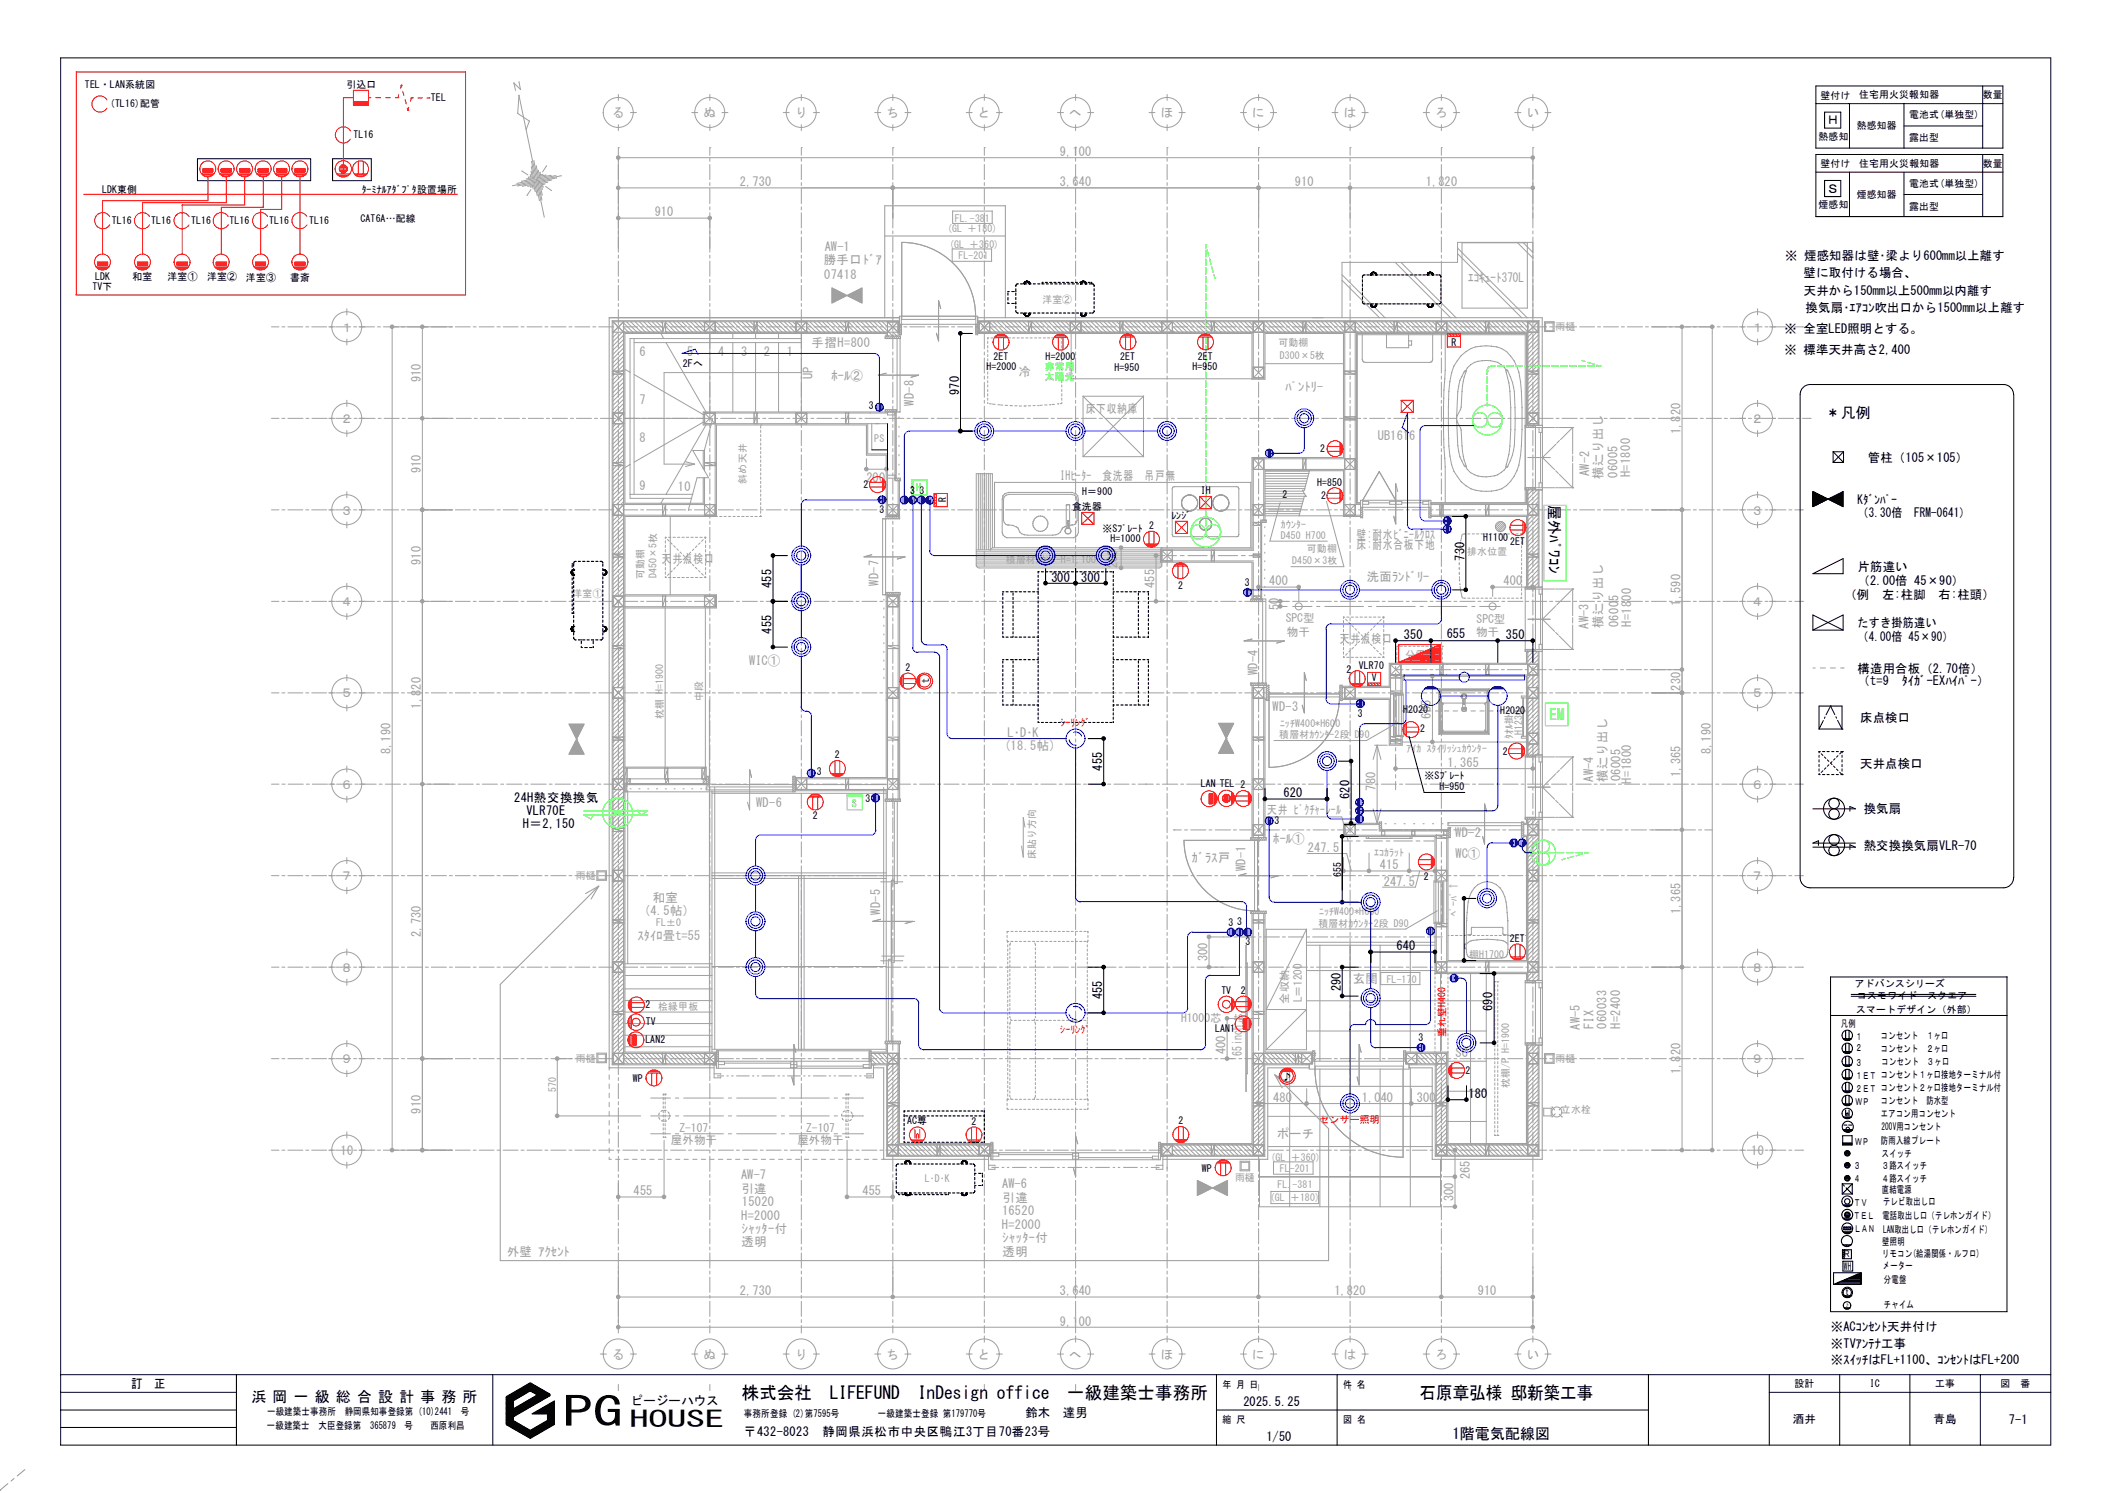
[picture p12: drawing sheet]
<svg xmlns="http://www.w3.org/2000/svg" width="420mm" height="297mm" viewBox="0 0 420 297" stroke-linecap="round" stroke-linejoin="round" font-family="sans-serif">
<defs><g id="words">
<text font-size="8" x="112" y="283.7">PG</text>
<text font-size="4.5" x="125.3" y="283.8">HOUSE</text>
<g font-size="3.5">
<text x="147.6" y="278.3">株式会社　LIFEFUND</text>
<text x="182.6" y="278.3">InDesign office　一級建築士事務所</text>
<text x="282.4" y="278.3">石原章弘様 邸新築工事</text>
</g>
<g font-size="3">
<text x="363.2" y="83.1">＊凡例</text>
<text x="308.2" y="100.5" transform="rotate(90 308.2 100.5)">屋外ﾊﾟﾜｺﾝ</text>
<text x="50" y="278.8">浜 岡 一 級 総 合 設 計 事 務 所</text>
<text x="289" y="286.2">1階電気配線図</text>
</g>
<text font-size="3" fill="#0f0" x="308.3" y="143.3">EM</text>
<g font-size="2.5" fill="#a0a0a0">
<text x="121.8" y="23.3">る</text>
<text x="140" y="23.3">ぬ</text>
<text x="158.2" y="23.3">り</text>
<text x="176.4" y="23.3">ち</text>
<text x="194.6" y="23.3">と</text>
<text x="212.7" y="23.3">へ</text>
<text x="230.9" y="23.3">ほ</text>
<text x="249.1" y="23.3">に</text>
<text x="267.3" y="23.3">は</text>
<text x="285.5" y="23.3">ろ</text>
<text x="303.7" y="23.3">い</text>
<text x="210.9" y="31">9,100</text>
<text x="147.2" y="37">2,730</text>
<text x="210.9" y="37">3,640</text>
<text x="257.6" y="37">910</text>
<text x="283.7" y="37">1,820</text>
<text x="130.3" y="43.1">910</text>
<text x="163.9" y="52.5">勝手口ﾄﾞｱ</text>
<text x="164.1" y="49.9">AW-1</text>
<text x="164" y="55.5">07418</text>
<text x="292.1" y="56">ｴｺｷｭｰﾄ370L</text>
<text x="67.8" y="66">１</text>
<text x="348.4" y="66">１</text>
<text x="127.3" y="70.8">6</text>
<text x="136.7" y="70.8">5</text>
<text x="142.9" y="70.8">4</text>
<text x="147.4" y="70.8">3</text>
<text x="152" y="70.8">2</text>
<text x="156.5" y="70.8">1</text>
<text x="161.4" y="69">手摺H=800</text>
<text x="83.7" y="76" transform="rotate(-90 83.7 76)">910</text>
<text x="161.6" y="75.4" transform="rotate(-90 161.6 75.4)">UP</text>
<text x="165.4" y="75.6">ﾎｰﾙ②</text>
<text x="202.6" y="74.9">冷</text>
<text x="255.8" y="77.8">ﾊﾟﾝﾄﾘ-</text>
<text x="127.3" y="80.3">7</text>
<text x="181.8" y="80.8" transform="rotate(-90 181.8 80.8)">WD-8</text>
<text x="216" y="82.3">床下収納庫</text>
<text x="67.8" y="84.2">２</text>
<text x="127.3" y="88">8</text>
<text x="274.1" y="87.5">UB1616</text>
<text x="334.3" y="86.4" transform="rotate(-90 334.3 86.4)">1,820</text>
<text x="348.4" y="84.2">２</text>
<text x="83.7" y="94.2" transform="rotate(-90 83.7 94.2)">910</text>
<text x="172.4" y="95.9">200</text>
<text x="210.9" y="95.5">IHﾋｰﾀｰ　食洗器　吊戸無</text>
<text x="316.2" y="94.7" transform="rotate(-90 316.2 94.7)">AW-2</text>
<text x="318.9" y="95.3" transform="rotate(-90 318.9 95.3)">横辷り出し</text>
<text x="321.8" y="95" transform="rotate(-90 321.8 95)">06005</text>
<text x="324.4" y="95" transform="rotate(-90 324.4 95)">H=1800</text>
<text x="127.3" y="97.5">9</text>
<text x="134.8" y="97.6">10</text>
<text x="67.8" y="102.4">３</text>
<text x="269.9" y="107.2">壁:耐水ﾋﾞﾆｰﾙｸﾛｽ</text>
<text x="348.4" y="102.4">３</text>
<text x="83.7" y="112.4" transform="rotate(-90 83.7 112.4)">910</text>
<text x="131.7" y="112.1">天井点検口</text>
<text x="222.3" y="113" transform="rotate(-90 222.3 113)">200</text>
<text x="269.9" y="109.2">床:耐水合板下地</text>
<text x="174.8" y="116.5" transform="rotate(-90 174.8 116.5)">WD-7</text>
<text x="229.7" y="117" transform="rotate(-90 229.7 117)">455</text>
<text x="252.5" y="116.5">400</text>
<text x="271.9" y="115.7">洗面ﾗﾝﾄﾞﾘｰ</text>
<text x="299.1" y="116.5">400</text>
<text x="67.8" y="120.6">４</text>
<text x="254.4" y="121.4" transform="rotate(-90 254.4 121.4)">50</text>
<text x="316.1" y="125.1" transform="rotate(-90 316.1 125.1)">AW-3</text>
<text x="318.9" y="125" transform="rotate(-90 318.9 125)">横辷り出し</text>
<text x="322" y="124.8" transform="rotate(-90 322 124.8)">06005</text>
<text x="324.5" y="124.7" transform="rotate(-90 324.5 124.7)">H=1800</text>
<text x="334.3" y="120.5" transform="rotate(-90 334.3 120.5)">1,590</text>
<text x="348.4" y="120.6">４</text>
<text x="266.6" y="127.9">天井点検口</text>
<text x="279.6" y="131.3">分電盤</text>
<text x="149" y="132.3">WIC①</text>
<text x="250.2" y="134.3" transform="rotate(-90 250.2 134.3)">WD-4</text>
<text x="334.3" y="137.4" transform="rotate(-90 334.3 137.4)">230</text>
<text x="67.8" y="138.7">５</text>
<text x="83.7" y="141" transform="rotate(-90 83.7 141)">1,820</text>
<text x="253.1" y="141.4">WD-3</text>
<text x="284.6" y="143" transform="rotate(-90 284.6 143)">655</text>
<text x="348.4" y="138.7">５</text>
<text x="199.8" y="149.2">(18.5帖)</text>
<text x="200.4" y="146.6">L･D･K</text>
<text x="77.7" y="150" transform="rotate(-90 77.7 150)">8,190</text>
<text x="288" y="152.6">1,365</text>
<text x="317" y="155.5" transform="rotate(-90 317 155.5)">AW-4</text>
<text x="319.7" y="155.5" transform="rotate(-90 319.7 155.5)">横辷り出し</text>
<text x="322.4" y="155.4" transform="rotate(-90 322.4 155.4)">06005</text>
<text x="324.5" y="155.9" transform="rotate(-90 324.5 155.9)">H=1800</text>
<text x="334.3" y="154.6" transform="rotate(-90 334.3 154.6)">1,365</text>
<text x="340.4" y="150" transform="rotate(-90 340.4 150)">8,190</text>
<text x="67.8" y="156.9">６</text>
<text x="150.5" y="160.6">WD-6</text>
<text x="252.1" y="161.9">天井 ﾋﾟｸﾁｬｰﾚｰﾙ</text>
<text x="273.6" y="157.3" transform="rotate(-90 273.6 157.3)">780</text>
<text x="348.4" y="156.9">６</text>
<text x="253.3" y="167.6">ﾎｰﾙ①</text>
<text x="289.5" y="166.5">WD-2</text>
<text x="237.2" y="171.6">ｶﾞﾗｽ戸</text>
<text x="247.8" y="173.3" transform="rotate(-90 247.8 173.3)">WD-1</text>
<text x="260.2" y="169.5">247.5</text>
<text x="274.5" y="172.8">415</text>
<text x="289.6" y="170.8">WC①</text>
<text x="67.8" y="175.1">７</text>
<text x="129.9" y="179.4">和室</text>
<text x="275.3" y="176.2">247.5</text>
<text x="348.4" y="175.1">７</text>
<text x="128.1" y="182">(4.5帖)</text>
<text x="175.1" y="182" transform="rotate(-90 175.1 182)">WD-5</text>
<text x="334.3" y="181.9" transform="rotate(-90 334.3 181.9)">1,365</text>
<text x="83.7" y="186.4" transform="rotate(-90 83.7 186.4)">2,730</text>
<text x="126.9" y="186.9">ｽﾀｲﾛ畳t=55</text>
<text x="240.2" y="191.3" transform="rotate(-90 240.2 191.3)">300</text>
<text x="67.8" y="193.3">８</text>
<text x="269.2" y="195.6">玄関</text>
<text x="348.4" y="193.3">８</text>
<text x="243.8" y="209.7" transform="rotate(-90 243.8 209.7)">400</text>
<text x="314.3" y="204.8" transform="rotate(-90 314.3 204.8)">AW-5</text>
<text x="317" y="204.8" transform="rotate(-90 317 204.8)">FIX</text>
<text x="319.6" y="204.7" transform="rotate(-90 319.6 204.7)">060033</text>
<text x="322.4" y="204.7" transform="rotate(-90 322.4 204.7)">H=2400</text>
<text x="67.8" y="211.5">９</text>
<text x="247.1" y="210.1" transform="rotate(-90 247.1 210.1)">65inch</text>
<text x="289.6" y="210.3">SC</text>
<text x="334.3" y="213.7" transform="rotate(-90 334.3 213.7)">1,820</text>
<text x="348.4" y="211.5">９</text>
<text x="83.7" y="221.6" transform="rotate(-90 83.7 221.6)">910</text>
<text x="253.3" y="219.2">480</text>
<text x="270.9" y="219.2">1,040</text>
<text x="281.9" y="219.2">300</text>
<text x="254" y="226.5">ポーチ</text>
<text x="67.8" y="229.7">10</text>
<text x="348.4" y="229.7">10</text>
<text x="126.1" y="237.8">455</text>
<text x="147.4" y="234.5">AW-7</text>
<text x="147.5" y="237.3">引違</text>
<text x="147.6" y="239.9">15020</text>
<text x="171.6" y="237.8">455</text>
<text x="199.4" y="236.3">AW-6</text>
<text x="199.4" y="239.1">引違</text>
<text x="289.2" y="239" transform="rotate(-90 289.2 239)">300</text>
<text x="292.4" y="234.6" transform="rotate(-90 292.4 234.6)">265</text>
<text x="147.4" y="242.6">H=2000</text>
<text x="147.6" y="245.2">ｼｬｯﾀｰ付</text>
<text x="199.3" y="244.6">H=2000</text>
<text x="199.4" y="241.8">16520</text>
<text x="100.9" y="249.9">外壁 ｱｸｾﾝﾄ</text>
<text x="147.5" y="247.9">透明</text>
<text x="199.4" y="249.9">透明</text>
<text x="199.5" y="247.1">ｼｬｯﾀｰ付</text>
<text x="147.2" y="257.7">2,730</text>
<text x="210.9" y="257.7">3,640</text>
<text x="265.5" y="257.7">1,820</text>
<text x="294" y="257.7">910</text>
<text x="210.9" y="263.7">9,100</text>
<text x="121.8" y="270.3">る</text>
<text x="140" y="270.3">ぬ</text>
<text x="158.2" y="270.3">り</text>
<text x="176.4" y="270.3">ち</text>
<text x="194.6" y="270.3">と</text>
<text x="212.7" y="270.3">へ</text>
<text x="230.9" y="270.3">ほ</text>
<text x="249.1" y="270.3">に</text>
<text x="267.3" y="270.3">は</text>
<text x="285.5" y="270.3">ろ</text>
<text x="303.7" y="270.3">い</text>
</g>
<g font-size="2.5">
<text x="363.4" y="24.8">Ｈ</text>
<text x="363.4" y="38.4">Ｓ</text>
<text x="355.2" y="51.7">※ 煙感知器は壁･梁より600mm以上離す</text>
<text x="358.8" y="55.2">壁に取付ける場合、</text>
<text x="358.9" y="58.8">天井から150mm以上500mm以内離す</text>
<text x="359.2" y="62.1">換気扇･ｴｱｺﾝ吹出口から1500mm以上離す</text>
<text x="355" y="66.3">※ 全室LED照明とする。</text>
<text x="355" y="70.4">※ 標準天井高さ2,400</text>
<text x="190.8" y="78.6" transform="rotate(-90 190.8 78.6)">970</text>
<text x="371.6" y="91.8">管柱（105×105）</text>
<text x="369.6" y="100.2">Kﾀﾞﾝﾊﾟｰ</text>
<text x="369.6" y="102.9">（3.30倍　FRM-0641）</text>
<text x="291.3" y="111.5" transform="rotate(-90 291.3 111.5)">730</text>
<text x="369.6" y="113.5">片筋違い</text>
<text x="153.5" y="117" transform="rotate(-90 153.5 117)">455</text>
<text x="209.2" y="115.7">300</text>
<text x="215.1" y="115.7">300</text>
<text x="366.9" y="119.1">（例　左:柱脚　右:柱頭）</text>
<text x="369.6" y="116.4">（2.00倍 45×90）</text>
<text x="369.6" y="124.8">たすき掛筋違い</text>
<text x="153.5" y="126.1" transform="rotate(-90 153.5 126.1)">455</text>
<text x="279.3" y="127.1">350</text>
<text x="287.8" y="127">655</text>
<text x="369.6" y="127.4">（4.00倍 45×90）</text>
<text x="369.6" y="133.9">構造用合板（2.70倍）</text>
<text x="369.6" y="136.4">（t=9　ﾀｲｶﾞｰEXﾊｲﾊﾟｰ）</text>
<text x="370.1" y="143.6">床点検口</text>
<text x="219.3" y="153.3" transform="rotate(-90 219.3 153.3)">455</text>
<text x="370.1" y="152.7">天井点検口</text>
<text x="102.3" y="159.5">24H熱交換換気</text>
<text x="255.4" y="158.6">620</text>
<text x="268.5" y="159" transform="rotate(-90 268.5 159)">620</text>
<text x="370.8" y="161.8">換気扇</text>
<text x="104" y="164.6">H＝2,150</text>
<text x="104.7" y="162.1">VLR70E</text>
<text x="370.8" y="169">熱交換換気扇VLR-70</text>
<text x="277.8" y="189.1">640</text>
<text x="266.7" y="197.2" transform="rotate(-90 266.7 197.2)">290</text>
<text x="219.3" y="198.8" transform="rotate(-90 219.3 198.8)">455</text>
<text x="297" y="201.1" transform="rotate(-90 297 201.1)">690</text>
<text x="292.1" y="218.4">180</text>
<text x="364.2" y="264.8">※ACｺﾝｾﾝﾄ天井付け</text>
<text x="364.2" y="268.2">※TVｱﾝﾃﾅ工事</text>
<text x="364.2" y="271.4">※ｽｲｯﾁはFL+1100、ｺﾝｾﾝﾄはFL+200</text>
<text x="26.1" y="276.1">訂　正</text>
<text x="125.5" y="279.6">ピージーハウス</text>
<text x="204" y="281.8">鈴木　達男</text>
<text x="247.4" y="279.7">2025.5.25</text>
<text x="148" y="285.7">〒432-8023　静岡県浜松市中央区鴨江3丁目70番23号</text>
<text x="252" y="286.6">1/50</text>
<text x="399.7" y="283.4">7-1</text>
</g>
<g font-size="2.3" fill="#a0a0a0">
<text x="255.8" y="123.7">SPC型</text>
<text x="293.8" y="123.9">SPC型</text>
<text x="256" y="126.6">物干</text>
<text x="293.7" y="126.5">物干 350</text>
<text x="235" y="203.3">H1000芯</text>
<text x="133.5" y="227.5">屋外物干</text>
<text x="135.2" y="225.2">Z-107</text>
<text x="158.7" y="227.5">屋外物干</text>
<text x="160.4" y="225.2">Z-107</text>
</g>
<g font-size="2.3">
<text x="356.7" y="283">酒井</text>
<text x="384.7" y="283">青島</text>
</g>
<g font-size="2.2" fill="#a0a0a0">
<text x="256.4" y="199.6" transform="rotate(-90 256.4 199.6)">全収納</text>
<text x="259" y="199.4" transform="rotate(-90 259 199.4)">L＝1200</text>
</g>
<g font-size="2">
<text x="16.9" y="17.6">TEL・LAN系統図</text>
<text x="68.9" y="17.4">引込口</text>
<text x="21.9" y="21.3">(TL16)配管</text>
<text x="85.7" y="20.1">TEL</text>
<text x="362.2" y="19.6">壁付け</text>
<text x="369.9" y="19.6">住宅用火災報知器</text>
<text x="379.9" y="23.5">電池式(単独型)</text>
<text x="394.5" y="19.6">数量</text>
<text x="70.3" y="27.5">TL16</text>
<text x="361.8" y="27.9">熱感知</text>
<text x="369.4" y="25.7">熱感知器</text>
<text x="379.9" y="28.1">露出型</text>
<text x="362.2" y="33.2">壁付け</text>
<text x="369.9" y="33.2">住宅用火災報知器</text>
<text x="394.5" y="33.2">数量</text>
<text x="20.3" y="38.3">LDK東側</text>
<text x="72" y="38.4">ﾀｰﾐﾅﾙｱﾀﾞﾌﾟﾀ設置場所</text>
<text x="361.8" y="41.4">煙感知</text>
<text x="369.4" y="39.4">煙感知器</text>
<text x="379.9" y="37.2">電池式(単独型)</text>
<text x="379.9" y="41.7">露出型</text>
<text x="22.2" y="44.6">TL16</text>
<text x="30.1" y="44.6">TL16</text>
<text x="38" y="44.6">TL16</text>
<text x="45.6" y="44.6">TL16</text>
<text x="53.6" y="44.6">TL16</text>
<text x="61.5" y="44.6">TL16</text>
<text x="71.8" y="44.2">CAT6A…配線</text>
<text x="18.4" y="57.7">TV下</text>
<text x="18.9" y="55.7">LDK</text>
<text x="26.3" y="55.7">和室</text>
<text x="33.3" y="55.7">洋室①</text>
<text x="41.2" y="55.8">洋室②</text>
<text x="48.9" y="55.8">洋室③</text>
<text x="57.7" y="56">書斎</text>
<text x="197.7" y="71.6">2ET</text>
<text x="208" y="71.6">H=2000</text>
<text x="222.8" y="71.6">2ET</text>
<text x="238.3" y="71.6">2ET</text>
<text x="288.8" y="68.8">R</text>
<text x="135.8" y="72.9">2Fへ</text>
<text x="196.3" y="73.7">H=2000</text>
<text x="221.7" y="73.7">H=950</text>
<text x="237.3" y="73.6">H=950</text>
<text x="172.9" y="81.5">3</text>
<text x="262.7" y="90">2</text>
<text x="171.8" y="97.2">2</text>
<text x="181.1" y="98.3">3</text>
<text x="183" y="98.3">3</text>
<text x="188.3" y="99.9" transform="rotate(-90 188.3 99.9)">R</text>
<text x="213.3" y="101.4">食洗器</text>
<text x="215.3" y="98.5">H＝900</text>
<text x="238.9" y="98.3">IH</text>
<text x="255.2" y="99.1">2</text>
<text x="262" y="96.7">H=850</text>
<text x="262.8" y="99.3">2</text>
<text x="175" y="102.1">3</text>
<text x="219.3" y="105.7">※Sﾌﾟﾚｰﾄ 2</text>
<text x="220.9" y="107.9">H=1000</text>
<text x="233" y="103.2">ﾚﾝｼﾞ</text>
<text x="295.1" y="107.5">H1100</text>
<text x="300.5" y="108.5">2ET</text>
<text x="234.4" y="117.1">2</text>
<text x="247.7" y="116.5">3</text>
<text x="180.1" y="133.4">2</text>
<text x="184.8" y="136" transform="rotate(-90 184.8 136)">t</text>
<text x="267.9" y="133.9">2</text>
<text x="270.3" y="133.1">VLR70</text>
<text x="272.9" y="135.5">V</text>
<text x="270.2" y="142.6">3</text>
<text x="279.2" y="141.9">H2020</text>
<text x="298.5" y="142">H2020</text>
<text x="282.5" y="145.7">2</text>
<text x="162.5" y="154.2">3</text>
<text x="166.1" y="150.9">2</text>
<text x="283.4" y="155">※Sﾌﾟﾚｰﾄ</text>
<text x="299" y="150.1">2</text>
<text x="172.2" y="159.6">3</text>
<text x="238.9" y="156.5">LAN TEL 2</text>
<text x="286.4" y="157.2">H=950</text>
<text x="161.7" y="163">2</text>
<text x="253.6" y="164">3</text>
<text x="266.8" y="174.5" transform="rotate(-90 266.8 174.5)">655</text>
<text x="283.3" y="175.1">2</text>
<text x="244.4" y="184.2">3</text>
<text x="246.1" y="184.1">3</text>
<text x="247.8" y="188.1">3</text>
<text x="300.4" y="187.3">2ET</text>
<text x="243" y="197.7">TV</text>
<text x="246.8" y="197.8">2</text>
<text x="369" y="196.3">アドバンスシリーズ</text>
<text x="128.4" y="200.6">2</text>
<text x="128.5" y="204">TV</text>
<text x="369.3" y="201.5">スマートデザイン（外部）</text>
<text x="369.5" y="198.7">コスモワイド　スクエア</text>
<text x="128.4" y="207.6">LAN2</text>
<text x="241.8" y="205.3">LAN1</text>
<text x="282.2" y="207.2">3</text>
<text x="366.2" y="204.4">凡例</text>
<text x="369.1" y="206.8">１</text>
<text x="369.2" y="209.2">２</text>
<text x="374.2" y="206.7">コンセント　１ヶ口</text>
<text x="374.2" y="209.3">コンセント　２ヶ口</text>
<text x="125.9" y="215.2">WP</text>
<text x="255.1" y="214.8">♪</text>
<text x="291.6" y="213.7">2</text>
<text x="369.1" y="212">３</text>
<text x="369.1" y="214.6">１ＥＴ コンセント１ヶ口接地ターミナル付</text>
<text x="374.4" y="212">コンセント　３ヶ口</text>
<text x="369.1" y="217.2">２ＥＴ コンセント２ヶ口接地ターミナル付</text>
<text x="369.1" y="219.8">ＷＰ</text>
<text x="374.2" y="219.7">コンセント　防水型</text>
<text x="180.5" y="223.7">AC専</text>
<text x="193.3" y="223.8">2</text>
<text x="234.4" y="223.7">2</text>
<text x="369.1" y="227.8">ＷＰ</text>
<text x="374.2" y="222.3">エアコン用コンセント</text>
<text x="374.2" y="227.5">防雨入線プレート</text>
<text x="374.3" y="224.9">200V用コンセント</text>
<text x="239.1" y="233.1">WP</text>
<text x="368.8" y="232.5">３</text>
<text x="374.4" y="230.1">スイッチ</text>
<text x="374.4" y="232.5">３路スイッチ</text>
<text x="368.8" y="235.1">４</text>
<text x="368.8" y="239.9">ＴＶ</text>
<text x="374.4" y="235.1">４路スイッチ</text>
<text x="374.4" y="237.4">直結電源</text>
<text x="374.6" y="239.7">テレビ取出し口</text>
<text x="368.8" y="242.5">ＴＥＬ</text>
<text x="368.9" y="245.1">ＬＡＮ</text>
<text x="374.5" y="242.5">電話取出し口（テレホンガイド）</text>
<text x="374.6" y="245.3">LAN取出し口（テレホンガイド）</text>
<text x="366.7" y="250.1">Ｒ</text>
<text x="374.5" y="247.7">壁照明</text>
<text x="374.5" y="250.1">リモコン(給湯関係・ルフロ)</text>
<text x="366.8" y="257.7">ｔ</text>
<text x="366.9" y="252.6">WH</text>
<text x="374.6" y="252.5">メーター</text>
<text x="374.8" y="255.2">分電盤</text>
<text x="374.8" y="260.3">チャイム</text>
<text x="357" y="275.9">設計</text>
<text x="372" y="275.9">IC</text>
<text x="385" y="275.9">工事</text>
<text x="398" y="275.9">図　番</text>
<text x="53.1" y="281.5">一級建築士事務所　静岡県知事登録第 (10)2441　号</text>
<text x="148" y="281.8">事務所登録 (2)第7595号</text>
<text x="174.7" y="281.8">一級建築士登録 第179770号</text>
<text x="243.2" y="276.1">年 月 日</text>
<text x="267.2" y="276.1">件 名</text>
<text x="53.1" y="284.3">一級建築士　大臣登録第　365879　号　　西原利昌</text>
<text x="243.2" y="283.1">縮 尺</text>
<text x="267.2" y="283">図 名</text>
</g>
<g font-size="2" fill="#a0a0a0">
<text x="188.5" y="46.1">(GL ＋180)</text>
<text x="189.9" y="44.1">FL.-381</text>
<text x="188.8" y="49.3">(GL ＋360)</text>
<text x="190.7" y="51.6">FL-201</text>
<text x="207.4" y="60.3">洋室②</text>
<text x="309.5" y="65.7">雨樋</text>
<text x="254.3" y="68.8">可動棚</text>
<text x="254.6" y="71.4">D300×5枚</text>
<text x="173.9" y="87.9">PS</text>
<text x="148.4" y="96.2" transform="rotate(-90 148.4 96.2)">斜め天井</text>
<text x="254.8" y="107.2">D450 H700</text>
<text x="254.9" y="105">ｶｳﾝﾀｰ</text>
<text x="200.1" y="112">積層材ｶｳﾝﾀｰH=1,100</text>
<text x="257.1" y="112.3">D450×3枚</text>
<text x="260" y="109.9">可動棚</text>
<text x="291.9" y="110.5">排水位置</text>
<text x="113.9" y="118.7">洋室①</text>
<text x="128.1" y="115.3" transform="rotate(-90 128.1 115.3)">可動棚</text>
<text x="130.6" y="115" transform="rotate(-90 130.6 115)">D450×5枚</text>
<text x="132" y="143.1" transform="rotate(-90 132 143.1)">枕棚 H=1900</text>
<text x="139.7" y="139.5" transform="rotate(-90 139.7 139.5)">中段</text>
<text x="254.5" y="146.8">積層材ｶｳﾝﾀｰ2段 D90</text>
<text x="254.7" y="144.6">ﾆｯﾁW400*H600</text>
<text x="279.8" y="149.6">ｱｲｶ ｽﾀｲﾘｯｼｭｶｳﾝﾀｰ</text>
<text x="300.9" y="146.9" transform="rotate(-90 300.9 146.9)">ﾀｵﾙ掛</text>
<text x="302.8" y="146.2" transform="rotate(-90 302.8 146.2)">H1230</text>
<text x="206" y="170.9" transform="rotate(-90 206 170.9)">床貼り方向</text>
<text x="273.4" y="170.3">ｴｺｶﾗｯﾄ</text>
<text x="114.6" y="174.9">雨樋</text>
<text x="130.6" y="184.2">FL±0</text>
<text x="262.3" y="184.3">積層材ｶｳﾝﾀｰ</text>
<text x="262.4" y="182.1">ﾆｯﾁW400*H600</text>
<text x="273.3" y="184.3">2段 D90</text>
<text x="289.9" y="182.2" transform="rotate(-90 289.9 182.2)">ﾍﾟｰﾊﾟ↑</text>
<text x="292.3" y="190.5">棚H1700</text>
<text x="275.9" y="195.5">FL-170</text>
<text x="130.9" y="200.9">桧縁甲板</text>
<text x="247.1" y="203.6" transform="rotate(-90 247.1 203.6)">芯</text>
<text x="114.6" y="211.2">雨樋</text>
<text x="309.5" y="211.3">雨樋</text>
<text x="110.6" y="217.3" transform="rotate(-90 110.6 217.3)">570</text>
<text x="300.2" y="216.4" transform="rotate(-90 300.2 216.4)">枕棚/P H=1900</text>
<text x="310.6" y="221.4">立水栓</text>
<text x="252.8" y="230.9">(GL</text>
<text x="254.6" y="233.2">FL-201</text>
<text x="256.8" y="230.9">＋360)</text>
<text x="184" y="235.2">L･D･K</text>
<text x="245.7" y="235">雨樋</text>
<text x="252.6" y="238.9">(GL</text>
<text x="254.2" y="236.3">FL.-381</text>
<text x="256.7" y="238.9">＋180)</text>
</g>
<g font-size="2" fill="#0f0">
<text x="207.9" y="73.6">非常用</text>
<text x="207.9" y="75.7">太陽光</text>
<text x="182.2" y="97.6">H</text>
<text x="169.5" y="160.6">S</text>
</g>
<g font-size="2" fill="#f00">
<text x="211" y="144.4">ｼｰﾘﾝｸﾞ</text>
<text x="210.9" y="205.6">ｼｰﾘﾝｸﾞ</text>
<text x="287.6" y="206.3" transform="rotate(-90 287.6 206.3)">垂れ壁H400</text>
<text x="262.5" y="223.3">センサー照明</text>
</g>
<text font-size="1" x="367.2" y="260">♪</text>
</g></defs>
<g fill="none" stroke="#a0a0a0" stroke-width=".2">
<path d="M102.2 16.5l.4 1.5M102.2 16.5h.1M102.2 16.5l1.3 1.3M103.3 19l5 24.2M103.3 19h.1M103.3 19l-.3 3.6M103.3 16.3l.2 1.5M103.5 17.8h.1M123 18.8v1.2M141.2 18.8v1.2M159.4 18.8v1.2M177.6 18.8v1.2"/>
<path d="M195.8 18.8v1.2M214 18.8v1.2M232.2 18.8v1.2M250.4 18.8v1.2M268.6 18.8v1.2M286.8 18.8v1.2M305 18.8v1.2M103 22.6h.1M103 22.6l2.3 1.5M103.9 34l1.1 .8M105.3 24.1h.1M105.3 24.1l-.6 1.6"/>
<path d="M105.5 34.7l.1 .5M105.6 35.2h.1M105.6 35.2l-.4 .1M105.6 37.7l-.7 1.2M105.7 34.2l.2 1.2M105.7 33.1l.5 2.5M105.8 32.1l.7 3.7M105.9 35.4l-1.2 .2M105.9 35.4h.1M106 37.1l.1 .5M106 37.1h.1M106 37.1l-.4 .1"/>
<path d="M106.2 35.6h.1M106.2 35.6l-2.4 .5M106.2 36.8l.3 1.3M106.2 36.8l-1.2 .3M106.2 36.8h.1M106.3 32l.7 3.6M106.4 36.5l.5 2.4M106.4 36.5h.1M106.4 36.5l-2.4 .5M106.5 35.8l-3.7 .7M106.5 35.8h.1M106.5 38.1h.1"/>
<path d="M106.6 36.2l-3.6 .8M106.6 36.2h.1M106.6 36.2l.7 3.7M106.7 32.9l.4 2.4M107 35.6h.1M107.1 36.2l.7 3.6M107.1 36.2h.1M107.1 33.9l.3 1.2M107.1 35.3h.1M107.3 39.9h.1M107.4 35.1h.1M107.4 36.3h.1"/>
<path d="M107.4 36.3l.5 2.5M107.5 34.3v.5M107.5 34.8h.1M107.7 36.5l.2 1.2M107.7 36.5h.1M107.9 36.7l.2 .5M107.9 36.7h.1M108 34.7l-.5 .1M108.4 36.6l-.5 .1M108.5 37.1l1.2 .8M108.6 34.8l-1.2 .3M108.8 33l-.9 1.2"/>
<path d="M108.9 36.3l-1.2 .2M109.6 34.9l-2.5 .4M109.6 34.9h.1M109.8 35.8l-2.4 .5M110.6 34.9l-3.6 .7M110.7 35.4l-3.6 .8M111.7 35l-9.8 2M123 29.4h.1M123 37v-5.6h182v5.6M123 24.8v1.2M123 29.4v1.5M125.4 22.4h1.2"/>
<path d="M137.6 22.4h1.2M141.2 29.4h.1M141.2 24.8v1.2M141.2 29.4v1.5M141.2 31.5v.6M141.2 32.7v3M141.2 36.3v.6M141.2 37.5v3M143.6 22.4h1.2M155.8 22.4h1.2M159.4 29.4h.1M159.4 24.8v1.2"/>
<path d="M159.4 29.4v1.5M159.4 31.5v.6M159.4 32.7v3M159.4 36.3v.6M159.4 37.5v3M161.8 22.4h1.2M174 22.4h1.2M177.6 29.4h.1M177.6 24.8v1.2M177.6 29.4v1.5M177.6 31.5v.6M177.6 32.7v3"/>
<path d="M177.6 36.3v.6M177.6 37.4v7.9M180 22.4h1.2M192.2 22.4h1.2M195.8 29.4h.1M195.8 24.8v1.2M195.8 29.4v1.5M195.8 31.5v.6M195.8 32.7v3M195.8 36.3v.6M195.8 37.5v3M198.2 22.4h1.2"/>
<path d="M210.4 22.4h1.2M214 29.4h.1M214 24.8v1.2M214 29.4v1.5M214 31.5v.6M214 32.7v3M214 36.3v.6M214 37.5v3M216.4 22.4h1.2M228.6 22.4h1.2M232.2 29.4h.1M232.2 24.8v1.2"/>
<path d="M232.2 29.4v1.5M232.2 31.5v.6M232.2 32.7v3M232.2 36.3v.6M232.2 37.5v3M234.6 22.4h1.2M246.8 22.4h1.2M250.4 29.4h.1M250.4 24.8v1.2M250.4 29.4v1.5M250.4 31.5v.6M250.4 32.7v3"/>
<path d="M250.4 36.3v.6M250.4 37.4v7.9M252.8 22.4h1.2M265 22.4h1.2M268.6 29.4h.1M268.6 24.8v1.2M268.6 29.4v1.5M268.6 31.5v.6M268.6 32.7v3M268.6 36.3v.6M268.6 37.4v7.9M271 22.4h1.2"/>
<path d="M283.2 22.4h1.2M286.8 29.4h.1M286.8 24.8v1.2M286.8 29.4v1.5M286.8 31.5v.6M286.8 32.7v3M286.8 36.3v.6M286.8 37.5v3M289.2 22.4h1.2M301.4 22.4h1.2M305 29.4h.1M305 24.8v1.2"/>
<path d="M305 29.4v1.5M307.4 22.4h1.2M123 50.8v.6M123 51.9v3M123 55.6v.6M123 56.8v3M123 43.4h18.2M141.2 41.1v.6M141.2 42.3v7.9M141.2 50.8v.6M141.2 51.9v3M141.2 55.6v.6"/>
<path d="M141.2 56.8v3M159.4 41.1v.6M159.4 42.3v3M159.4 45.9v.6M159.4 47.2v3M159.4 50.8v.6M159.4 51.9v3M159.4 55.6v.6M159.4 56.8v3M165.5 57.3l6 3v-3l-6 3zM165.6 57.3l-.1 .1M165.7 57.4l-.2 .2"/>
<path d="M165.8 57.4l-.3 .3M165.9 57.5l-.4 .3M165.9 57.5l-.4 .5M166.1 57.6l-.6 .5M166.2 57.6l-.7 .7M166.2 57.7l-.7 .7M166.3 57.7l-.8 .8M166.5 57.7l-1 1M166.5 57.8l-1 1M166.6 57.9l-1.1 1.1M166.7 57.9l-1.2 1.2M166.8 58l-1.3 1.3"/>
<path d="M166.9 58l-1.4 1.4M167 58l-1.5 1.5M167.1 58.1l-1.6 1.6M167.2 58.1l-1.7 1.7M167.3 58.2l-1.8 1.7M167.4 58.3l-1.9 1.8M167.5 58.3l-2 1.9M167.6 58.3l-1.9 1.9M167.6 58.4l-1.6 1.7M167.8 58.4l-1.6 1.5M167.9 58.5l-1.4 1.3M167.9 58.5l-1.1 1.1"/>
<path d="M168 58.5l-.9 1M168.1 58.6l-.7 .8M168.2 58.7l-.5 .5M168.3 58.7l-.4 .4M168.4 58.8l-.2 .1M168.5 58.8h.1M168.8 58.6l-.2 .2M169.1 58.5l-.4 .4M169.4 58.4l-.6 .5M169.6 58.2l-.7 .8M169.9 58.1l-.9 .9M170.2 58l-1.1 1.1"/>
<path d="M170.5 57.8l-1.3 1.3M170.8 57.7l-1.6 1.5M171.1 57.5l-1.7 1.7M171.3 57.4l-1.8 1.9M171.5 57.4l-2 1.9M171.5 57.5l-1.9 1.9M171.5 57.7l-1.8 1.7M171.5 57.8l-1.7 1.7M171.5 57.9l-1.6 1.6M171.5 58.1l-1.5 1.5M171.5 58.2l-1.4 1.4M171.5 58.3l-1.3 1.3"/>
<path d="M171.5 58.5l-1.2 1.2M171.5 58.6l-1.1 1.1M171.5 58.8l-1 1M171.5 58.9l-.9 .9M171.5 59.1l-.8 .8M171.5 59.2l-.7 .7M171.5 59.4l-.6 .6M171.5 59.5l-.6 .5M171.5 59.6l-.4 .5M171.5 59.8l-.3 .3M171.5 59.9l-.3 .3M177.6 45.9v.6"/>
<path d="M177.6 47.2v3M177.6 50.8v.6M177.6 51.9v3M177.6 55.6v.6M177.6 56.8v3M179.4 48.2a14.6 14.6 0 0 1 14.7 15.3h-14.7v-15.2M189.4 49.5v2.5h7.9M189.4 49.5h7.9M189.5 42h7.9M189.5 42v2.4h7.9M195.8 41.1v.6M195.8 42.3v3"/>
<path d="M195.8 45.9v.6M195.8 47.2v3M195.8 50.8v.6M195.8 51.9v3M195.8 55.6v.6M195.8 56.8v3M197.3 49.5v2.5M197.4 42v2.4M200.5 58h.3M200.5 58.3v.4M200.5 59.2v.5M201.3 58h.5"/>
<path d="M202.1 58h.1M202.1 57.4v.5M202.1 58.3v.5M202.1 59.2v.4M202.1 56.8v.2M202.3 56.6h-.1M202.6 56.5h-.3M203 56.5h.5M203.8 56.5h.1M203.8 56.4h.1M203.8 56.3h.1M203.8 56.3v.2"/>
<path d="M203.8 56.2h.1M203.8 56.2v.1M203.9 56.1h.1M203.9 56.5h.4M204 56h.1M204 56.1l-.2 .1M204 56v.1M204 56h.2M204.1 56h.1M204.2 56h.1M204.2 56h-.1M204.2 56h.2"/>
<path d="M204.3 56h.1M204.3 56h.2M204.4 56h.1M204.5 56h.1M204.5 56l.1 .1M204.6 56.1h.1M204.6 56.1l.1 .1M204.6 56.2h.1M204.7 56.2h.1M204.7 56.3h.1M204.7 56.2v.1M204.7 56.4h.1"/>
<path d="M204.7 56.5h.4M204.7 56.3v.1M204.8 56.4h.1M205.6 56.5h.4M206.5 56.5h.4M207.3 56.5h.4M207.3 56.2h.3M207.3 56.3v.2M208 56.2h.4M208.2 56.5h.4M208.8 56.2h.5M209 56.5h.4"/>
<path d="M209.7 56.2h.4M209.8 56.5h.5M210.5 56.2h.4M210.7 56.5h.5M211.4 56.2h.4M211.6 56.5h.4M212.2 56.2h.5M212.4 56.5h.5M213.1 56.2h.4M213.3 56.5h.4M214 41.1v.6M214 42.3v3"/>
<path d="M214 45.9v.6M214 47.2v3M214 50.8v.6M214 51.9v3M214 55.6v.6h.4M214 56.8v3M214.2 56.5h.4M214.8 56.2h.4M215 56.5h.1M215 56.4h.1M215 56.3h.1M215 56.4l.4 .1"/>
<path d="M215 56.3v.2M215.1 56.2h.1M215.1 56.2l-.1 .1M215.1 56.1h.1M215.1 56.1v.1M215.2 56h.1M215.2 56v.1M215.3 56h.1M215.3 56h-.1M215.4 56h.1M215.4 56h.2M215.4 56h-.1"/>
<path d="M215.5 56h.1M215.6 56h.1M215.6 56.2h.5M215.7 56h.1M215.8 56.1h.1M215.8 56v.1M215.9 56.2h.1M215.9 56.5h.4M215.9 56.3h.1M215.9 56.2v.1M215.9 56.4h.1M215.9 56.3l.1 .2"/>
<path d="M216 56.4h.1M216.5 56.2h.4M216.7 56.5h.4M217.2 56.2h.1M217.2 56.3v.2M217.4 56.5h.1M217.5 56.5l.1 .1M217.6 56.7l.1 .1M217.7 56.8h.1M217.7 56.8v.2M217.7 57.4v.5M217.7 58.3v.5"/>
<path d="M217.7 59.2v.4M232.2 41.1v.6M232.2 42.3v3M232.2 45.9v.6M232.2 47.2v3M232.2 50.8v.6M232.2 51.9v3M232.2 55.6v.6M232.2 56.8v3M250.4 45.9v.6M250.4 47.2v3M250.4 50.8v.6"/>
<path d="M250.4 51.9v3M250.4 55.6v.6M250.4 56.8v3M267 55.8l7.5 7.4M267 54.7l8.6 8.5M268.6 45.9v.6M268.6 47.2v3M268.6 50.8v.6M268.6 51.9v3M268.6 55.6v.6M268.6 56.8v3M271.1 54.9v5.3l.1 .2"/>
<path d="M271.2 54.8h.1M271.2 54.8l-.1 .2M272.7 54.6h.1M272.7 54.7h.1M272.7 54.6v.1M272.8 54.5h.1M272.8 54.4h.1M272.8 54.4v.2M272.9 54.3h.1M272.9 54.3l-.1 .1M273 54.3h.1M273 54.2h.1"/>
<path d="M273.1 54.2l-.1 .1M273.1 54.2h.3M273.1 54.2h.1M273.2 54.2h.1M273.3 54.2h.1M273.3 54.2h.2M273.4 54.2h.1M273.4 54.2l.1 .1M273.5 54.3h.1M273.6 54.4h.1M273.6 54.3h.1M273.6 54.3v.1"/>
<path d="M273.6 54.4l.1 .1M273.6 54.4v.1M273.7 54.6h.1M273.7 54.5h.1M273.7 54.5v.2M273.7 54.7h.1M277.6 52.2l11 11M278.7 52.2l11 11M284 54.6h.1M284 54.7h.1M284 54.6v.1M284 54.5h.1"/>
<path d="M284 54.4v.1M284 54.4h.1M284 54.5v.1M284.1 54.4h.1M284.1 54.3h.1M284.1 54.3v.1M284.2 54.3h.1M284.3 54.2h.1M284.4 54.2h.1M284.4 54.2h.2M284.4 54.2l-.3 .1M284.5 54.2h.1"/>
<path d="M284.6 54.2h.1M284.7 54.2h.1M284.7 54.2v.1M284.7 54.3h.1M284.7 54.3l.1 .1M284.8 54.3h.1M284.8 54.4h.1M284.9 54.4h.1M284.9 54.4v.1M284.9 54.4l.1 .1M284.9 54.6h.1M284.9 54.5h.1"/>
<path d="M284.9 54.5v.1M284.9 54.6l.1 .1M285 54.7h.1M286.4 54.7l.2 .1M286.4 54.7l-15.2 .1M286.6 54.8h.1M286.6 54.8l.1 .2M286.7 54.9v5.3M286.8 41.1v.6M286.8 42.3v3M286.8 45.9v.6M286.8 47.2v3"/>
<path d="M286.8 50.8v.6M286.8 51.9v3M286.8 55.6v.6M286.8 56.8v3M290 50.5l12.8 12.7M290 49.4l13.8 13.8M290.9 48.3v13h13M290.9 48.3h13M301.8 48.2l3.2 3.2M303 48.2l2 2M303.9 48.3v13M305 45.3v-7.9h-182v12.8"/>
<path d="M305 45.9v.6M305 47.2v17.4M305 48.2h-15v4h-23v11M54 65h1.5M56.1 65h.6M57.3 65h2.9M60.8 65h.6M62 65h3M65.4 65h1.2M66.8 65h3M69 61.4v1.3M69 67.4v1.2"/>
<path d="M69 79.6v1.3M70.4 65h.6M71.4 65h3.1M75.1 65h.6M76.3 65h13.7M78 65v163.8M84 65v163.8M90.6 65h3M94.1 65h.6M95.3 65h3M98.9 65h.6M100.1 65h3"/>
<path d="M103.7 65h.6M104.9 65h2.9M108.4 65h.6M109.6 65h3M113.2 65h.6M114.4 65h2.9M117.9 65h.6M119.1 65h3M121.8 63.8h57.2M121.8 63.8v148h20.8M122 66v16.2M122 64l2.1 2.1h16.1"/>
<path d="M122.2 66.1l-.2 .2M122.3 74.4l-.3 .3M122.7 65h.6M123 66.1h.1M123 66.1l-1 1M123 60.4v.6M123 61.6v3M123 65.2v.6M123 66.4v3M123 70v.6M123 71.2v3M123 74.8v.6"/>
<path d="M123 76v3M123 79.6v.6M123.1 74.4l-1.1 1.2M123.8 66.1h.1M123.8 66.1l-1.8 1.8M123.9 65h3M124 74.4l-2 2M124.1 72.6l-1.2 1.2M124.1 66.7l-2.1 2.1M124.1 66.7h.1M124.1 67.5l-2.1 2.1M124.1 67.5h.1"/>
<path d="M124.1 68.4l-2.1 2.1M124.1 68.4h.1M124.1 69.2l-2.1 2.1M124.1 69.2h.1M124.1 70.1l-2.1 2.1M124.1 70.1h.1M124.1 70.9l-2.1 2.1M124.1 70.9h.1M124.1 71.8l-2.1 2M124.1 71.8h.1M124.1 73.4l-.4 .4M124.1 75.2l-2.1 2.1"/>
<path d="M124.1 75.2h.1M124.1 76l-2.1 2.1M124.1 76h.1M124.1 76.9l-2.1 2.1M124.1 76.9h.1M124.1 77.7l-2.1 2.1M124.1 77.7h.1M124.1 78.6l-2.1 2M124.1 78.6h.1M124.1 79.4l-2.1 2.1M124.1 79.4h.1M124.1 64.3l1.8 1.8"/>
<path d="M124.1 65.1l1 1M124.1 66v16.2M124.1 66l.1 .1M124.1 73.8h-2.1l2.1 .6h-2.1M124.3 73.5l1.1 .5M124.3 66.3v33.8M124.6 64l2.1 2.1M125.3 67.4h34.2M125.3 67.3v31.8h12.3M125.5 64l2.1 2.1M126.2 74.5l13.8 8M126.2 68.2h33.3"/>
<path d="M126.2 67.3v31M126.4 64l2 2.1M127.2 64l2.1 2.1M127.5 65h.6M128.1 64l2 2.1M128.7 65h2.9M128.9 64l2.1 2.1M129.8 64l2 2.1M130.6 64l1.3 1.2M131.4 64l.5 .4M131.5 66.3l.5 1.1M131.8 64v2.1"/>
<path d="M132.1 74.1h27.4M132.1 74.1v18.2h6.1M132.2 65h.6M132.4 64.1l2 2M132.4 65l1.1 1.1M132.4 65.8l.3 .3M132.4 64l-.6 2.1M132.4 64v2.1M132.5 68.2l8 13.8M133.1 64l2.1 2.1M133.4 65h3M134 64l2.1 2.1"/>
<path d="M134.8 64l2.1 2.1M135.7 64l2.1 2.1M136.5 64l2.1 2.1M137 65h.6M137.4 64l2.1 2.1M138.2 65h2.9M138.2 64l2 2M139.1 64l1.1 1.1M139.9 64l.3 .3M140.2 64l2.1 2.1h16.1M140.2 64h-16.1l-2.1 2.1M141.2 60.4v.6"/>
<path d="M141.2 61.6v3M141.2 65.2v.6M141.2 66.3v17.5M141.7 65h.6M142.3 64.6l1.4 1.5M142.3 65.5l.6 .6M142.5 64l2.1 2.1M142.9 65h3M143.3 64l2.1 2.1M144.1 64l2.2 2.1M145 64l2.1 2.1M145.8 66.3v1.1"/>
<path d="M145.8 68.1v13.9M145.9 64l2.1 2.1M146.5 65h.6M146.7 64l2.1 2.1M147.6 64l2 2.1M147.7 65h3M148.4 64l1.7 1.6M149.3 64l.8 .8M150 64v2.1l.6-2.1M150.3 66.3v1.1M150.3 68.1v13.9M150.6 64.5l1.6 1.6"/>
<path d="M150.6 65.4l.7 .7M150.6 64v2.1M151 64l2 2.1M151.3 65h.5M151.8 64l2.1 2.1M152.4 65h3M152.7 64l2 2.1M153.5 64l2.1 2.1M154.3 64l2.2 2.1M154.9 66.3v1.1M154.9 68.1v13.9M155.2 64l2.1 2.1"/>
<path d="M156 64l2.2 2.1M156 65h.6M156.9 64l1.5 1.5M157.2 65h3M157.7 64l.7 .6M158.4 64l2.1 2.1h16.1M158.4 64h-16.1l-2.1 2.1M159.4 60.4v.6M159.4 61.6v3M159.4 65.2v.6M159.4 66.3v17.5M160.5 64.2l1.9 1.9"/>
<path d="M160.5 65l1 1.1M160.5 65.9l.2 .2M160.8 65h.6M161.1 64l2.1 2.1M162 64l2.1 2.1M162 65h2.9M162.8 64l2.1 2.1M163.7 64l2.1 2.1M164.5 64l2.1 2.1M165.4 64l2.1 2.1M165.5 65h.6M166.2 64l2.1 2"/>
<path d="M166.7 65h3M167.1 64l1.2 1.2M167.9 64l.4 .3M168.2 64v2.1l.6-2.1M168.8 64.1l2.1 2M168.8 64.9l1.2 1.2M168.8 65.7l.4 .4M168.8 64v2.1M169.6 64l2.1 2.1M170.3 65h.6M170.5 64l2.1 2.1M171.3 64l2.1 2.1"/>
<path d="M171.5 65h3M171.5 60l-.2 .2M171.5 60.2h-.1M172.2 64l2 2.1M173 64l2.1 2.1M173.9 64l2.1 2.1M174.7 64l1.9 1.9M175 65h.6M175.6 64l1 1M176.1 66.8h3.1v.6h-3.1zM176.2 65h3M176.3 74.3l-1.5 .3h8l-1.6 .5"/>
<path d="M176.4 64l.2 .2M176.5 66.8l-.4 .5M176.6 64l2.1 2.1h.3M176.6 66v.8M176.6 66.7l.1 .1M176.8 66.1l.8 .7M176.9 66.8l-.5 .6M177.4 66.8l-.5 .6M177.6 60.4v.6M177.6 61.6v3M177.6 65.2v.6M177.6 66.4v3"/>
<path d="M177.6 70v.6M177.6 71.2v3M177.6 74.8v.6M177.6 76v3M177.6 79.6v.6M177.6 66l.8 .8M177.8 66.8l-.5 .6M178.2 66.8l-.5 .6M178.5 67.4v14.6h.6v-14.6M178.5 66.1l.2 .2M178.6 66.8l-.5 .6M178.7 65.4l.3 .3"/>
<path d="M178.7 64l-2.1 2.1M178.7 66v.8M178.7 66.3h.1M178.7 64.6l.3 .2M178.9 64.5h15.6M178.9 64.6l.4 .3M178.9 65l.4 .4M178.9 65.4l.4 .4M178.9 65.8l.4 .5M178.9 66.3l.3 .3M179 64h-18.5l-2.1 2.1M179.1 66.8l-.5 .6"/>
<path d="M179.2 67.2l-.2 .2M179.3 64.5h.1M179.3 62.9v3.7h-.4v-3.7h15.6v3.7M179.8 65h.6M181 65h3M184.6 65h.6M185.8 65h2.9M187.2 61.4l-.5-1.6v8l-.4-1.5M189.3 65h.6M190.5 65h3M194.1 65h.6M194.1 64.9l.4 .4"/>
<path d="M194.1 65.3l.4 .4M194.1 65.7l.4 .5M194.1 66.2l.4 .4M194.1 62.9v3.7h.4M194.2 64.5l.3 .4M194.5 66.1h.3M194.5 64h.3M194.5 64.3l.3 .3M194.5 65.2l.3 .2M194.5 66l.1 .1M194.5 63.8h111.7M194.8 64l2.1 2.1h16.1"/>
<path d="M195.3 65h2.9M195.8 60.4v.6M195.8 61.6v3M195.8 65.2v.6M195.8 66.4v3M195.8 70v.6M195.8 71.2v3M195.8 74.8v.6M195.8 76v3M195.8 79.6v.6M196.5 67.9v.4M196.5 68.7v.5"/>
<path d="M196.5 69.6v.5M196.5 70.5v.5M196.5 71.4v.4M196.5 72.3v.4M196.5 73.1v.4M196.5 74v.4M196.5 74.8v.5M196.5 75.7v.5M196.5 76.6v.4M196.5 77.5v.4M196.5 78.3v.5M196.5 79.2v.4"/>
<path d="M196.7 67.2h-.2v.3M196.9 64.1l2 2M196.9 64.9l1.1 1.2M196.9 65.8l.3 .3M197.1 67.2h.5M197.6 64l2.1 2.1M198 67.2h.5M198.5 64l2.1 2.1M198.8 65h.6M198.9 67.2h.4M199.3 64l2.1 2.1M199.7 67.2h.5"/>
<path d="M200 65h3M200.2 64l2.1 2.1M200.5 60.2v.2h.3M200.6 67.2h.4M201 64l2.1 2.1M201.3 60.4h.5M201.5 67.2h.4M201.8 64l2.2 2.1M202.1 60.4h.1M202.1 61.8v.3M202.1 60v.5M202.1 60.9v.4"/>
<path d="M202.3 62.1v.1M202.4 67.2h.4M202.4 62.3h.2M202.7 64l2 1.9M203 62.3h.5M203.2 67.2h.4M203.5 64l1.2 1.1M203.6 65h.6M203.8 62.5h.1M203.8 62.4h.1M203.8 62.2v.3M203.8 62.6h.1"/>
<path d="M203.8 62.5v.1M203.8 62.7h.1M203.8 62.6l.2 .1M203.9 62.7h.1M203.9 62.3h.4M203.9 62.7l.1 .1M204 62.8h.1M204 62.8l.1 .1M204.1 62.9h.1M204.1 67.2h.4M204.1 62.9h.4M204.2 62.9h.1"/>
<path d="M204.3 62.9h.1M204.4 62.9h.1M204.4 64l.3 .2M204.5 62.8h.1M204.6 62.8h.1M204.6 62.7v.1M204.6 62.8l-.2 .1M204.6 62.7h.1M204.6 64v2.1l.6-2.1M204.7 62.6h.1M204.7 62.7h.1M204.7 62.6v.1"/>
<path d="M204.7 62.7h-.1M204.7 62.4h.1M204.7 62.5h.1M204.7 62.4v.2M204.7 62.3h.4M204.8 62.4h.1M204.8 62.2v.2M204.8 65h3M204.8 62.4h-.1M204.9 67.2h.5M205.2 64.8l1.3 1.3M205.2 64v2.1"/>
<path d="M205.2 65.7l.5 .4M205.3 64l2 2.1M205.6 62.3h.4M205.8 67.2h.4M206.1 64l2.1 2.1M206.5 62.3h.4M206.7 67.2h.4M207 64l2 2.1M207.3 62.3h.4M207.6 67.2h.4M207.8 64l2.1 2.1M208.2 62.3h.4"/>
<path d="M208.4 65h.6M208.4 67.2h.4M208.7 64l2 2.1M209 62.3h.4M209.3 67.2h.4M209.5 64l2 2.1M209.5 65h3.1M209.8 62.3h.5M210.1 67.2h.5M210.3 64l2.1 2.1M210.7 62.3h.5M211 67.2h.3"/>
<path d="M211.2 64l1.8 1.8M211.2 67.2v.3M211.2 67.9v.4M211.2 68.7v.5M211.2 69.6v.5M211.2 70.5v.5M211.2 71.4v.4M211.2 72.3v.4M211.2 73.1v.4M211.2 74v.4M211.2 74.8v.5M211.2 75.7v.5"/>
<path d="M211.2 76.6v.4M211.2 77.5v.4M211.2 78.3v.5M211.2 79.2v.4M211.6 62.3h.4M212 64l1 .9M212.4 62.3h.5M212.9 64l.1 .1M212.9 64l2.2 2.1h16.1M213 64h-16.1l-2.1 2.1M213.1 66.3v9.1h36M213.1 65h.6"/>
<path d="M213.3 62.3h.4M214 60.4v.6M214 61.6v3M214 65.2v.6M214 66.4v3M214 70v.6M214 71.2v3M214 74.8v.6M214 76v3M214 79.6v.6M214.2 62.3h.4M214.3 65h3"/>
<path d="M215 62.5h.1M215 62.4h.1M215 62.2l.1 .3M215 62.6h.1M215 62.5v.1M215 62.3h.4M215.1 62.7h.1M215.1 64.5l1.6 1.6M215.1 65.3l.7 .8M215.1 62.6l.1 .1M215.1 62.7l.1 .1M215.2 62.8h.1"/>
<path d="M215.3 62.8h.1M215.3 62.8v.1M215.3 62.9h.1M215.3 62.9h.4M215.4 64l2.1 2.1M215.4 62.9h.1M215.5 62.9h.1M215.5 78.8v12M215.6 62.9h.1M215.6 62.8h.2M215.6 62.8v.1M215.7 62.8h.1"/>
<path d="M215.8 62.8h.1M215.8 62.7h.1M215.9 62.7h.1M215.9 62.7h-.1M215.9 62.3h.4M215.9 62.6h.1M215.9 62.7l-.1 .1M215.9 62.6v.1M215.9 62.5h.1M216 62.4h.1M216 62.2l-.1 .4M216 62.4h-.1"/>
<path d="M216.2 64l2.2 2.1M216.7 62.3h.4M217.1 64l2.1 2.1M217.4 62.3h.1M217.5 62.2l-.1 .1M217.6 62.1h.1M217.7 60v.5M217.7 60.9v.4M217.7 61.8v.2M217.9 65h.6M217.9 64l2.1 2.1M218.8 64l2.1 2.1"/>
<path d="M219.1 65h2.9M219.6 64l2.1 2.1M220.5 64l2.1 2.1M221.3 64l1.5 1.4M222.2 64l.6 .6M222.6 65h.7M222.8 64v2.1l.6-2.1M223.4 64.3l1.7 1.8M223.4 65.2l.9 .9M223.4 64v2.1M223.4 66v.1M223.9 65h2.9"/>
<path d="M223.9 64l2.1 2.1M224.7 64l2.1 2.1M225.6 64l2.1 2.1M226.4 64l2.1 2.1M227.3 64l2.1 2.1M227.4 65h.6M227.5 78.8v12l-12-12h12M227.5 78.8l-12 12M228.1 64l2.1 2.1M228.6 65h3M229 64l2.1 2.1M229.8 64l1.4 1.3"/>
<path d="M230.7 64l.5 .5M231.1 64l2.2 2.1h16.1M231.2 64h-16.1l-2.2 2.1M232.2 65h.5M232.2 60.4v.6M232.2 61.6v3M232.2 65.2v.6M232.2 66.4v3M232.2 70v.6M232.2 71.2v3M232.2 74.8v.6M232.2 76v3"/>
<path d="M232.2 79.6v.6M233.3 64h16.1M233.3 64l-2.2 2.1M233.3 64l2 2.1M233.3 64.9l1.2 1.2M233.3 65.7l.3 .4M233.3 65h3M234.1 64l2.1 2.1M234.9 64l2.1 2.1M235.8 64l2.1 2.1M236.6 64l2.1 2.1M236.9 65h.6"/>
<path d="M237.4 64l2.2 2.1M238.1 65h3M238.3 64l2.1 2.1M239.1 64l1.9 1.8M240 64l1 1M240.8 64l.2 .1M241 64v2.1l.6-2.1M241.6 64.7l1.4 1.4M241.6 64v2.1M241.6 65.6l.5 .5M241.7 64l2.1 2.1M241.7 65h.6"/>
<path d="M242.5 64l2.1 2.1M242.9 65h3M243.4 64l2.1 2.1M244.3 64l2 2.1M245.1 64l2.1 2.1M246 64l2 2.1M246.5 65h.6M246.8 64l2.1 2.1M247.6 64l1.8 1.7M247.6 65h3M248.5 64l.9 .9M249.3 66v7.1"/>
<path d="M249.3 64l2.1 2.1h16.2M249.3 73.1h.1M249.3 73.1l2.1 2.1M250.4 60.4v.6M250.4 61.6v3M250.4 65.2v.6M250.4 66.4v3M250.4 70v.6M250.4 71.2v3M250.4 74.8v.6M250.4 76v3M250.4 79.6v.6"/>
<path d="M251.2 65h.6M251.4 66v7.1M251.4 64.4l1.8 1.7M251.4 65.2l.9 .9M251.4 73.1l-2.1 2.1M251.4 73.1h.1M251.7 72.3h15.6M251.9 64l2.1 2.1M252.4 65h3M252.7 64l2.1 2.1M253.6 64l2.1 2.1M254.4 64l2.1 2.1"/>
<path d="M255.3 64l2.1 2.1M255.9 65h.6M256.1 64l2.1 2.1M257 64l2.1 2.1M257.2 65h2.9M257.8 64l1.4 1.4M258.7 64l.5 .5M259.2 64v2.1l.6-2.1M259.8 64.3l1.8 1.8M259.8 65.1l1 1M259.8 64v2.1M259.8 66l.1 .1"/>
<path d="M260.3 64l2.2 2.1M260.7 65h.6M261.2 63.2h2M261.2 64l2.1 2.1M261.9 65h3M262 64l2.2 2.1M262.9 64l2.1 2.1M263.8 64l2.1 2.1M264.6 64l2.1 2.1M265.5 64l2 2.1 2.1-2.1h16.2M265.5 65h.6M266.3 64l1.3 1.2"/>
<path d="M266.7 65h3M267.2 64l.4 .4M267.5 66v34.4M267.5 64l2.1 2.1h16.2M267.5 74.4h2.2M267.6 64h-16.2l-2.1 2.1M268.6 60.4v.6M268.6 61.6v3M268.6 65.2v.6M268.6 66.4v3M268.6 70v.6M268.6 71.2v3"/>
<path d="M268.6 74.8v.6M268.6 76v3M268.6 79.6v.6M269.6 64.8l1.3 1.3M269.6 66v26M269.6 65.6l.5 .5M269.7 73.8h-2.2l2.1 .6M269.7 64l2.1 2.1M270 66.6h33.5M270 66.5v33.5h.7M270.3 65h.5M270.6 64l2.1 2.1"/>
<path d="M271 71.5l.1 .3M271 71.5h.1M271 66.5v5M271.1 71.8h.1M271.1 71.8l.2 .2M271.2 60.4h.1M271.2 60.4l15.2 .1M271.3 72h.1M271.3 72l13.2 .1M271.4 64l2.1 2.1M271.4 65h3M272.2 64l2.2 2.1"/>
<path d="M272.7 60.6h.1M272.7 60.7h.1M272.7 60.4v.3M272.8 60.7h.1M272.8 60.8h.1M272.8 60.7v.1M272.8 60.9h.1M272.8 60.8l.2 .2M272.9 61h.1M273 61h.1M273 61l.4 .1M273.1 61.1h.1"/>
<path d="M273.1 64l2.1 2.1M273.2 61.1h.1M273.3 61.1h.1M273.4 61h.1M273.4 61l-.1 .1M273.5 61h.1M273.6 61h.1M273.6 60.9h.1M273.6 61h-.1M273.6 60.8h.1M273.6 60.9v.1M273.6 60.8v.1"/>
<path d="M273.7 60.8h.1M273.7 60.7h.1M273.7 60.9h-.1M273.7 60.8h-.1M273.7 60.6h.1M273.7 60.4v.4M273.9 64l2.2 2.1M274.8 64l2.1 2.1M275 65h.6M275.6 64l1.8 1.7M275.8 66.5v2.7h4.5M276.2 65h2.9"/>
<path d="M276.5 64l.9 .9M277.3 64l.1 .1M277.4 64.9h.1M277.4 65.7h.1M277.4 64v2.1l.6-2.1M277.4 64.1h.1M278 64.6l1.4 1.5M278 65.5l.6 .6M278 64v2.1M278.2 64l2.1 2.1M279 64l2.1 2.1M279.8 65h.6"/>
<path d="M279.9 64l2.1 2.1M280.2 66.5v2.7M280.2 68.7h.7M280.2 67.8h.7M280.7 64l2.1 2.1M280.8 67.8v.9M281 65h2.9M281.6 64l2.1 2.1M282.4 64l2.1 2.1M283.3 64l2.1 2.1M284 60.6h.1M284 60.7h.1"/>
<path d="M284 60.4v.3M284 60.8h.1M284 60.7v.1M284.1 60.8h.1M284.1 60.9h.1M284.1 60.8v.1M284.1 60.9l.2 .1M284.1 61h.1M284.1 64l1.7 1.6M284.2 61h.1M284.2 61h.2M284.3 61h.1"/>
<path d="M284.3 61l.3 .1M284.4 61.1h.1M284.5 61.1h.1M284.5 65h.6M284.6 61.1h.1M284.6 61h.1M284.6 61h.2M284.6 61v.1M284.7 61h.1M284.7 72h.1M284.7 72l-.3 .1M284.8 61h.1"/>
<path d="M284.9 60.9h.1M284.9 61h-.2M284.9 60.8h.1M284.9 60.9l-.1 .1M284.9 60.8v.1M284.9 60.7h.1M284.9 71.8h.1M284.9 71.8l-.2 .2M284.9 60.7v.1M285 60.6h.1M285 64l.8 .8M285 60.4v.3"/>
<path d="M285 66.5l-.1 5.3M285.7 65h3M285.7 64l2.1 2.1h16.2M286.6 60.4l-.2 .1M286.6 60.4h.1M286.7 60.2l-.1 .2M286.7 60.2h.1M286.8 60.4v.6M286.8 61.6v3M286.8 65.2v.6M286.8 66.4v3M286.8 70v.6"/>
<path d="M286.8 71.2v3M286.8 74.8v.6M286.8 76v3M286.8 79.6v.6M287.2 79.2h.1M287.3 77.6h.1M287.3 77.6l-.1 3.2M287.4 75.4h.1M287.4 75.4l-.1 2.2M287.5 66.6v7.1M287.5 73.7h.1M287.5 73.7l-.1 1.7"/>
<path d="M287.8 64.3l1.8 1.8M287.8 65.2l1 .9M287.8 66l.1 .1M288.2 79.4h.1M288.2 77.9h.1M288.2 77.9v3.1M288.4 64l2 2.1M288.5 75.9l-.3 2M288.5 75.9h.1M288.8 74.1l-.3 1.8M288.8 74.1h.1M289.2 64l2.1 2.1"/>
<path d="M289.3 65h.6M289.3 72.8l-.5 1.3M289.3 72.8h.1M289.9 71.8h.1M289.9 71.8l-.6 1M290 77.9l-.2 4.7M290 77.9h.1M290.1 64l2.1 2.1M290.2 76.8h.1M290.2 76.8l-.2 1.1M290.4 65h3.1M290.4 75.7l-.2 1.1"/>
<path d="M290.4 75.7h.1M290.7 70.7l-.8 1.1M290.7 70.7h.1M290.8 74.9l-.4 .8M290.8 74.9h.1M290.9 77.9h.1M290.9 77.9l-.2 3.1M290.9 64l2.1 2.1M291 76.8h.1M291 76.8l-.1 1.1M291.1 75.8h.1M291.1 75.8l-.1 1"/>
<path d="M291.3 74h.1M291.3 74l-.5 .9M291.3 75.1h.1M291.3 75.1l-.2 .7M291.5 73.8h.1M291.5 73.8l-.2 .2M291.5 74.3h.1M291.6 73.7l-.1 .1M291.6 73.7h.1M291.6 73.7l.1 .2M291.7 69.9l-1 .8M291.7 69.9h.1"/>
<path d="M291.7 73.9h.1M291.7 73.9l-.4 1.2M291.8 64l2.1 2.1M291.9 73.2h.1M291.9 73.2l-.3 .5M292.6 72.6h.1M292.6 72.6l-.7 .6M292.6 64l2.1 2.1M292.7 69.3l-1 .6M292.7 69.3h.1M293.4 72.1h.1M293.4 72.1l-.8 .5"/>
<path d="M293.5 64l2.1 2.1M293.6 69l-.9 .3M293.6 69h.1M294 65h.6M294 71.9h.1M294 71.9l-.6 .2M294.3 64l1.3 1.3M294.6 68.9l-1 .1M294.6 68.9h.1M294.9 71.8h.1M294.9 71.8l-.9 .1M295.1 64l.5 .4"/>
<path d="M295.2 65h3M295.6 64.4h.1M295.6 65.3h.1M295.6 64v2.1M295.7 68.8h.1M295.7 68.8l-1.1 .1M295.7 68.8l1 .1M295.7 71.7l.8 .1M295.7 71.7h.1M295.7 71.7l-.8 .1M296.2 64l-.6 2.1M296.2 64.2l1.9 1.9"/>
<path d="M296.2 65l1.1 1.1M296.2 65.9l.2 .2M296.2 64v2.1M296.5 71.8h.1M296.5 71.8l.8 .1M296.7 68.9h.1M296.7 68.9l1.1 .1M296.8 64l2.2 2.1M297.3 71.9l.7 .2M297.3 71.9h.1M297.7 64l2.1 2.1M297.8 69h.1"/>
<path d="M297.8 69l.9 .3M298 72.1h.1M298 72.1l.7 .5M298.5 64l2.2 2.1M298.7 72.6l.6 .5M298.7 72.6h.1M298.7 69.3h.1M298.7 69.3l1 .6M298.8 65h.6M299.3 73.1l.3 .5M299.3 73.1h.1M299.4 64l2.1 2.1"/>
<path d="M299.6 73.7h.1M299.6 73.7l.1 .4M299.6 73.6v.1M299.6 73.6h.1M299.6 73.6h.2M299.7 74.1h.1M299.7 74.1l.5 2.1M299.7 69.9h.1M299.7 69.9l.8 .9M299.8 73.6h.1M299.8 73.6l.2 .2M299.9 75.1h.1"/>
<path d="M300 73.8h.1M300 65h3M300 73.8l.5 1.1M300.2 76.2l.1 .8M300.2 76.2h.1M300.2 64l2.1 2.1M300.3 77h.1M300.3 77l.1 .9M300.4 77.9h.1M300.4 77.9l.2 3.2M300.5 74.9h.1M300.5 74.9l.4 1.2"/>
<path d="M300.5 70.8h.1M300.5 70.8l.7 1M300.9 76.1h.1M300.9 76.1l.2 .9M301.1 64l2.1 2.1M301.1 77h.1M301.1 77l.2 .9M301.2 71.8h.1M301.2 71.8l.6 1.1M301.3 77.9h.1M301.3 77.9l.1 3.2M301.8 72.9h.1"/>
<path d="M301.8 72.9l.4 1.1M302 64l2 2M302.2 74h.1M302.2 74l.3 1.9M302.5 75.9h.1M302.5 75.9l.2 2M302.7 77.9h.1M302.7 77.9l.1 3.2M302.8 64l1.2 1.2M303.4 66.5v33.5M303.6 65h.6M303.7 64l.3 .3"/>
<path d="M303.8 63.2h.1M304 73.8h2.1M304 64l2.1 2.1M304 74.4h2.1M304 73.8l2 .6M304 66v16.2M304 64h-16.2l-2.1 2.1M304.1 66.1l-.1 .2M304.2 74.4l-.2 .3M304.8 65h2.9M304.9 66.1l-.9 1M305 65.2v.6"/>
<path d="M305 66.4v3M305 70v.6M305 71.2v3M305 74.8v.6M305 76v3M305 79.6v.6M305.1 74.4l-1.1 1.2M305.8 66.1l-1.8 1.8M305.9 74.4l-1.9 2M306 79.4l-2 2.1M306 78.6l-2 2M306 77.7l-2 2.1"/>
<path d="M306 76.9l-2 2.1M306 76l-2 2.1M306 75.2l-2 2.1M306 72.6l-1.2 1.2M306 71.8l-2 2M306 70.9l-2 2.1M306 70.1l-2 2.1M306 69.2l-2 2.1M306 68.4l-2 2.1M306 67.5l-2 2.1M306 66.7l-2 2.1M306 66v16.2"/>
<path d="M306 73.4l-.4 .4M306.1 64l-2.1 2.1M306.2 63.8v20.8M307.3 64.1h1.9v1.9h-1.9zM307.5 64.3h1.5v1.5h-1.5zM308.3 65h.6M309.5 65h3M313.1 65h.6M314.3 65h2.9M317.8 65h.6M319 65h3M322.6 65h.6"/>
<path d="M323.8 65h3M327.4 65h.6M328.5 65h12.5M334.6 65v163.8M340.7 65v163.8M341.6 65h.6M342.8 65h3M346 65h1.3M347.6 65h3M349.7 61.4v1.3M349.7 67.4v1.2M349.7 79.6v1.3"/>
<path d="M351.2 65h.5M352 65h3.3M355.9 65h.6M357.1 65h1.5M358.6 65h.1M54 83.2h1.5M56.1 83.2h.6M57.3 83.2h3M60.9 83.2h.6M62.1 83.2h3M65.4 83.2h1.2M66.8 83.2h3"/>
<path d="M69 85.6v1.2M69 97.8v1.2M70.4 83.2h.6M71.4 83.2h3.2M75.2 83.2h.6M76.4 83.2h3M80 83.2h.6M81.2 83.2h9M90.8 83.2h3M94.4 83.2h.6M95.5 83.2h3.1M99.1 83.2h.6"/>
<path d="M100.3 83.2h3M103.9 83.2h.6M105.1 83.2h3M108.7 83.2h.6M109.9 83.2h3M113.5 83.2h.6M114.7 83.2h3M118.3 83.2h.6M119.5 83.2h3M122 82.2h.1M122 82.2l2.1 2.1M122 84.2v16.2"/>
<path d="M122.6 84.3l-.6 .6M122.7 92.6l-.7 .8M123 80.8v3M123 84.5v.5M123 85.6v3M123 89.2v.7M123 90.5v3M123 94.1v.6M123 95.2v3.1M123 98.9v.6M123.1 83.2h.6M123.5 84.3l-1.5 1.5"/>
<path d="M123.6 92.6l-1.6 1.6M124.1 84.3h.1M124.1 84.5l-2.1 2.1M124.1 84.5h.1M124.1 85.3l-2.1 2.2M124.1 85.3h.1M124.1 86.2l-2.1 2.1M124.1 86.2h.1M124.1 87l-2.1 2.2M124.1 87h.1M124.1 87.9l-2.1 2.1M124.1 87.9h.1"/>
<path d="M124.1 88.7l-2.1 2.1M124.1 88.7h.1M124.1 89.6l-2.1 2.1M124.1 89.6h.1M124.1 90.4l-1.6 1.6M124.1 90.4h.1M124.1 91.3l-.8 .7M124.1 93l-2.1 2.1M124.1 93h.1M124.1 93.9l-2.1 2M124.1 93.9h.1M124.1 94.7l-2.1 2.1"/>
<path d="M124.1 94.7h.1M124.1 95.5l-2.1 2.1M124.1 95.5h.1M124.1 96.4l-2.1 2.1M124.1 96.4h.1M124.1 97.2l-2.1 2.1M124.1 97.2h.1M124.1 98.1l-2.1 2.1M124.1 98.1h.1M124.1 98.9l-1.5 1.5M124.1 98.9h.1M124.1 99.8l-.6 .6"/>
<path d="M124.1 99.8h.1M124.1 82.2l-2.1 2.1M124.1 82.2h.1M124.1 80.3l-2 1.9M124.1 80.3h.1M124.1 81.1l-1.1 1.1M124.1 81.1h.1M124.1 82h.1M124.1 84.2v16.2M124.1 82l-.2 .2M124.1 92h-2.1l2.1 .6h-2.1M124.2 83.2h17.4"/>
<path d="M125.3 98.3h12.5M125.4 92.4l-1.1 .6M132 99.1l-.5 1M136.5 91.9l1.7 .4-1.7 .5M140 84l-13.8 7.9M140.2 89.6v4.1M140.2 95v5.4l2.1 2.1M140.2 89.6h-2.4l3.2 5.4M140.2 82.2l2.1 2.1h16.1M140.5 84.5l-8 13.8M140.9 95h-2.2l-1.7 6.5M141.2 84.5v.5"/>
<path d="M141.2 85.6v3M141.2 89.2v.7M141.2 90.5v3M141.2 94.1v.6M141.2 95.2v3.1M141.2 98.9v.6M141.8 83.2l-1.7 6.4M142.2 83.2h.6M142.3 84.2v16.2M142.3 92h-2.1l2.1 .6h-2.1M143.4 83.2h3M147 83.2h.6"/>
<path d="M148.2 83.2h2.9M150 82.1v2.2l.6-2.1M150.6 82.1v2.2M151.3 84.5h.1M151.3 84.8v.4M151.3 85.6v.4M151.3 86.4v.5M151.3 87.3v.4M151.3 88.1v.5M151.3 89v.4M151.3 89.8v.5M151.3 90.7v.4"/>
<path d="M151.3 91.5v.4M151.3 92.4v.4M151.3 93.2v.4M151.3 94.1v.4M151.3 94.9v.4M151.3 95.8v.4M151.3 96.6v.4M151.3 97.5v.4M151.3 98.3v.4M151.3 99.1v.5M151.3 100v.4M151.8 83.2h.6"/>
<path d="M153 83.2h2.9M156.5 83.2h.6M157.7 83.2h3M158.4 82.2l2.1 2.1h16.1M158.4 82.2h-16.1l-2.1 2.1M159.4 84.5v.5M159.4 85.6v3M159.4 89.2v.7M159.4 90.5v3M159.4 94.1v.6M159.4 95.2v3.1M159.4 98.9v.6"/>
<path d="M161.3 83.2h.6M162.5 83.2h3M166.1 83.2h.6M167.3 83.2h3M168.2 82.1v2.2l.6-2.1M168.8 82.1v2.2M170.9 83.2h.6M172.1 83.2h2.9M172.4 91.3v2h3.9M172.6 84.2v6.1h4M173.4 84.2v5.3M175.7 83.2h.6"/>
<path d="M176.1 81.5h2.3v.5h-2.3zM176.3 81.5l-.2 .2M176.6 82v.5h1.5M176.6 93.3v7.1M176.6 94.5h1.5M176.6 95.1h2.6v.5M176.6 82.2h-16.1l-2.1 2.1M176.7 81.5l-.4 .5M176.9 83.2h2.9M177.2 81.5l-.5 .5M177.6 81.5l-.5 .5M177.6 80.8v3"/>
<path d="M177.6 84.5v.5M177.6 85.6v3M177.6 89.2v.7M177.6 90.5v3M177.6 94.1v.6M177.6 95.2v3.1M177.6 98.9v.6M178 81.5l-.5 .5M178.1 81.9v13.7h1.1M178.3 82v13.1M178.4 81.5l-.4 .5M178.4 95.1l-.3 .3"/>
<path d="M178.7 95.6v4.8M178.8 95.1l-.5 .5M178.9 82h.1M178.9 82.9v.2M178.9 84.8v.2M178.9 86.7v.2M178.9 88.6v.2M178.9 90.4v.3M178.9 92.3v.2M178.9 94.2v.2M179.2 95.2l-.5 .4M180.5 83.2h.6"/>
<path d="M181.7 83.2h2.9M185.3 83.2h.5M186.4 83.2h3M190 83.2h.6M191.2 83.2h3M194.6 94.2v15.2M194.8 83.2h.6M195 94.2v15.2M195.4 94.2v15.2M195.8 80.8v3M195.8 84.5v.5M195.8 85.6v3"/>
<path d="M195.8 89.2v.7M195.8 90.5v3M195.8 94.1v15.3M196 83.2h3M196.2 94.2v15.2M196.5 80.1l.1 .2M196.6 94.2v15.2M196.8 80.3h.4M197 94.2v15.2l.4-.4M197.4 80.4h.6M198.5 80.5h.3M199.1 80.6h.4"/>
<path d="M199.4 99.4h.1M199.4 99.4v6.6M199.5 98.6h.1M199.5 98.6l-.1 .8M199.6 83.2h.6M199.6 99.5h.1M199.6 99.5v4M199.7 98.9h.1M199.7 98.9l-.1 .6M199.9 98.2l-.4 .4M199.9 98.2h.1M200 80.6h.5"/>
<path d="M200.2 98.5h.1M200.2 98.5l-.5 .4M200.2 98.5l.6-.2h12.3l.7 .2M200.8 83.2h3M201 80.7h.4M201.9 80.7h.5M202.8 80.8h.4M203.7 80.8h.3M204.2 80.7l-.3 .1M204.3 83.2h.7M204.6 80.7h.5M205.5 80.7h.5"/>
<path d="M205.6 83.2h2.9M206.4 80.7h.3M207.3 80.6h-.4M207.8 80.6h.5M208.8 80.5h.2M209.1 83.2h.7M209.8 80.4l-.5 .1M210.4 83.2h2.9M210.4 80.3h.3M211.2 80.1v.2h-.3M213.3 98l.7 .2M213.3 98h-12.6l-.8 .2"/>
<path d="M213.8 98.5h.1M213.8 98.5l.4 .4M213.9 83.2h.6M214 80.8v3M214 84.5v.5M214 85.6v3M214 89.2v.7M214 90.5v3M214 94.1v.6M214 95.2v3.1M214 98.9v.6M214 98.2h.1"/>
<path d="M214 98.2l.4 .4M214.2 98.9h.1M214.2 98.9l.1 .6M214.3 99.5h.1M214.3 99.5v4M214.4 98.6h.1M214.4 98.6l.1 .8M214.5 99.4h.1M214.5 99.4v6.6M215.1 83.2h3M215.5 90.8h12M218.7 83.2h.6"/>
<path d="M219.9 83.2h3M223.5 83.2h.6M224.7 83.2h3M228.3 83.2h.6M229.5 83.2h3M232.2 80.8v3M232.2 84.5v.5M232.2 85.6v3M232.2 89.2v.7M232.2 90.5v3M232.2 94.1v.6M232.2 95.2v3.1"/>
<path d="M232.2 98.9v.6M233 83.2h.6M233.2 97.2v9.1M233.3 96.9l-.1 .3M233.3 96.9h.1M233.3 96.9l.3-.1h12.5l.3 .1M234.3 83.2h2.9M235.1 99.7h.1M235.1 100h.1M235.1 99.9h.1M235.1 99.8h.1M235.1 99.7v.7"/>
<path d="M235.1 99.6h.1M235.1 99.6v.1M235.2 99.5h.1M235.2 99.4h.1M235.2 99.4l-.1 .2M235.2 99.3h.1M235.2 99.3v.1M235.3 99.2h.1M235.3 99.2l-.1 .1M235.4 99.1l-.1 .1M235.5 99.1h-.1M235.5 99h.1"/>
<path d="M235.5 98.9h.1M235.6 98.9h.1M235.6 98.8l-.2 .3M235.8 98.8h-.2M235.8 98.8h.1M235.8 98.7h.1M235.9 98.7h.1M235.9 98.7l-.1 .1M236 98.6h.1M236 98.6l-.1 .1M236.1 98.6h.1M236.3 98.5l-.3 .1"/>
<path d="M236.4 98.5l-.3 .1M236.9 98.5l.3 .1M236.9 98.5h-.6M237.1 98.5l.3 .2M237.3 98.6h.1M237.4 98.6h.1M237.4 98.7h.1M237.5 98.7h.1M237.5 98.7l.1 .1M237.6 98.8h.1M237.6 98.8l.4 .4M237.7 98.9h.1"/>
<path d="M237.8 98.9h.1M237.8 83.2h.6M237.8 99h.1M237.9 99.1h.1M238 99.2h.1M238 99.2l.1 .1M238.1 99.3h.1M238.1 99.3v.1M238.1 99.4h.1M238.1 99.4l.2 .3M238.2 99.5h.1M238.3 99.7h.1"/>
<path d="M238.3 100h.1M238.3 99.6v.1M238.3 99.9h.1M238.3 99.8h.1M238.3 99.7v.7M239.1 83.2h2.9M241.3 100h.1M241.3 99.9v.3M241.3 99.9h.1M241.3 99.7h.1M241.3 99.7v.1M241.3 99.8h.1"/>
<path d="M241.3 99.8v.1M241.3 99.6h.1M241.3 99.6v.1M241.4 99.5h.1M241.4 99.4v.1M241.4 99.4h.1M241.4 99.5l-.1 .1M241.5 99.3h.1M241.5 99.3l-.1 .1M241.5 99.2h.1M241.5 99.2v.1M241.6 99.2h.1"/>
<path d="M241.6 99.2h-.1M241.6 99.1v.1M241.7 99.1h-.1M241.7 99h.1M241.7 99l-.1 .1M241.7 98.9h.1M241.7 98.9v.1M241.8 98.9h.1M241.8 98.9h-.1M241.9 98.8h.1M242 98.8h.1M242.1 98.7h.1"/>
<path d="M242.1 98.7l-.3 .2M242.2 98.6h.1M242.2 98.6l-.1 .1M242.5 98.5l-.1 .1M242.6 98.5l-.4 .1M242.6 83.2h.6M243.1 98.5l.4 .1M243.2 98.5h-.7M243.3 98.5v.1M243.4 98.6h.1M243.5 98.6h.1M243.5 98.6l.2 .1"/>
<path d="M243.6 98.7h.1M243.7 98.7l.1 .1M243.7 98.7h.1M243.8 98.8h.1M243.8 83.2h3M243.8 98.8l.1 .1M243.9 98.9h.1M244 98.9h.1M244 98.9l.1 .1M244.1 99v.1M244.1 99h.1M244.1 99.1h.1"/>
<path d="M244.1 99.1l.1 .1M244.2 99.2h.1M244.2 99.2l.1 .1M244.3 99.3h.1M244.3 99.3v.1M244.3 99.4l.1 .1M244.3 99.4h.1M244.4 99.5h.1M244.4 99.5v.3M244.4 99.6l.1 .1M244.4 99.6h.1M244.4 99.7h.1"/>
<path d="M244.4 99.8l.1 .1M244.4 99.8h.1M244.5 100h.1M244.5 99.9v.3M244.5 99.9h.1M246.4 96.9h.1M246.4 96.9l.1 .3M246.5 97.2h.1M246.5 97.2v9.1M247.4 83.2h.6M248.6 83.2h3M248.8 95.9v13.1"/>
<path d="M248.9 96h-51v13M249.3 93.3v7.1M249.4 91.3l2 2.1h16.2M250.4 80.8v3M250.4 84.5v.5M250.4 85.6v3M250.4 89.2v.7M250.4 90.5v3M250.4 94.1v.6M250.4 95.2v3.1M250.4 98.9v.6M251.4 93.3v7.1"/>
<path d="M251.7 94.7h8.6M251.7 97.7h7.6M251.7 99.7h7.5M251.7 99.2h7.7M251.7 98.7h8.2M251.7 98.2h7.9M251.7 97.2h7.9M251.7 96.7h8.1M251.7 96.2h8.2M251.7 95.7h8.3M251.7 95.2h8.4M251.7 94.2h8.7"/>
<path d="M251.7 93.7h8.9M251.8 91h2.1M252.2 83.2h.6M253.4 83.2h3M254.7 100l-2.1 7.7h11.5M257 83.2h.6M258.2 83.2h3M259.2 91.2v2.2l.6-2.1M259.5 98.7l-1.1 3.9M259.5 97.5h-.4l.7 1.2M259.8 91.2v2.2M260.6 93.6l-1.1 3.9"/>
<path d="M261.7 83.2h.6M263 83.2h2.9M263.9 99.7l3.5 13h-10.6M266.5 83.2h.6M267.5 83.5h2.2M267.5 91.3l2.1 2.1M267.6 91.3h-16.2l-2.1 2.1M267.7 83.2h3M268.6 80.8v3M268.6 84.5v.5M268.6 85.6v3M268.6 89.2v.7"/>
<path d="M268.6 90.5v3M268.6 94.1v.6M268.6 95.2v3.1M268.6 98.9v.6M269.6 92.6v7.8M269.7 82.9h-2.2l2.1 .6M269.7 91.3l-2.2 2.1M271.1 99.7h1.2v.6h-1.2M271.3 83.2h.6M272.5 83.2h3M276.1 83.2h.6M276.5 99.7h2.4v.6h-2.4z"/>
<path d="M277.3 83.2h3M277.7 99.5l-3.3-5.7-3.3 5.7v3.5h-.4v-3.5h14v3.5h-.4v-3.5M278.1 97.8l-.4-1.6v8l-.4-1.5M280.9 83.2h.6M282.1 83.2h3M284.3 99.7h-1.2v.6h1.2M284.7 100h18.8M285.7 83.2h.6M286.8 80.8v3M286.8 84.5v.5M286.8 85.6v3M286.8 89.2v.7"/>
<path d="M286.8 90.5v3M286.8 94.1v.6M286.8 95.2v3.1M286.8 98.9v.6M286.9 83.2h3M287.2 82.2h.1M287.2 80.8h.1M287.2 80.8v5M287.2 85.8h.1M287.2 85.8l.1 3.2M287.2 87.4h.1M287.3 89h.1"/>
<path d="M287.3 89l.1 2.2M287.4 91.2h.1M287.4 91.2l.1 1.7M287.5 92.9v7.1M287.5 92.9h.1M288.2 85.6v3.1M288.2 85.6h.1M288.2 81v4.6M288.2 84.2h.1M288.2 81h.1M288.2 87.2h.1M288.2 88.7h.1"/>
<path d="M288.2 88.7l.3 2M288.5 90.7l.3 1.8M288.5 90.7h.1M288.8 92.5l.5 1.3M288.8 92.5h.1M289.3 93.8l.6 1M289.3 93.8h.1M289.8 83.3h.1M289.8 83.3l.1 .6 .7 1.2M289.8 83.3v.6M289.8 82.6h.1M289.8 83.9l.2 4.7"/>
<path d="M289.8 83.9h.1M289.8 82.6v.7M289.9 94.8l.8 1M289.9 94.8h.1M289.9 82.6h.1M289.9 82.6l-.1 .7M290 88.6l.2 1.1M290 88.6h.1M290.2 89.7h.1M290.2 89.7l.2 1.2M290.4 90.9l.4 .8M290.4 90.9h.1"/>
<path d="M290.4 83.2h.6M290.6 81.4h.1M290.6 81.4l-.7 1.2M290.6 85.1h.1M290.6 85.1l.1 .5M290.7 95.8l1 .8M290.7 95.8h.1M290.7 81h.1M290.7 81l-.1 .4M290.7 85.6h.1M290.7 85.6l.2 3.1M290.8 91.7l.5 .8"/>
<path d="M290.8 91.7h.1M290.9 88.7h.1M290.9 88.7l.1 1M291 89.7h.1M291 89.7l.1 1.1M291.1 90.8h.1M291.1 90.8l.2 .7M291.3 92.5h.1M291.3 92.5l.2 .3M291.3 91.5h.1M291.3 91.5l.2 .7M291.5 92.8h.1"/>
<path d="M291.5 92.2h.1M291.5 92.2l.2 .5M291.6 92.8h.1M291.6 92.8l.3 .6M291.6 83.2h3M291.7 96.6l1 .6M291.7 96.6h.1M291.7 92.7h.1M291.7 92.7l-.1 .1M291.9 93.4h.1M291.9 93.4l.7 .6M292.6 94l.8 .4"/>
<path d="M292.6 94h.1M292.7 97.2h.1M292.7 97.2l.9 .3M293.4 94.4h.1M293.4 94.4l.6 .3M293.6 97.5h.1M293.6 97.5l1.1 .2M294 94.7h.1M294 94.7l.9 .1M294.7 97.7h.1M294.7 97.7h1M294.9 94.8h.1"/>
<path d="M294.9 94.8l.8 .1M295.2 83.2h.6M295.7 97.7h.1M295.7 94.9h.1M296.4 83.2h3M296.5 94.8h.1M296.5 94.8l-.8 .1M296.7 97.7h.1M296.7 97.7h-1M297.3 94.7h.1M297.3 94.7l-.8 .1M297.8 97.5h.1"/>
<path d="M297.8 97.5l-1.1 .2M298 94.4h.1M298 94.4l-.7 .3M298.7 94h.1M298.7 94l-.7 .4M298.7 97.2h.1M298.7 97.2l-.9 .3M299.3 93.5h.1M299.3 93.5l-.6 .5M299.6 92.8h.1M299.6 92.8v.2M299.6 93h.1"/>
<path d="M299.6 93l-.3 .5M299.7 92.5h.1M299.7 92.5l-.1 .3M299.7 96.6h.1M299.7 96.6l-1 .6M299.8 93h.1M299.8 93h-.2M299.9 91.4h.1M300 92.8h.1M300 92.8l-.2 .2M300 83.2h.6M300.2 90.4h.1"/>
<path d="M300.2 90.4l-.5 2.1M300.3 89.6h.1M300.3 89.6l-.1 .8M300.4 88.7h.1M300.4 88.7l-.1 .9M300.5 91.7h.1M300.5 91.7l-.5 1.1M300.5 95.8h.1M300.5 95.8l-.8 .8M300.6 81.1h.1M300.6 83.3h.1M300.6 85.5h.1"/>
<path d="M300.6 85.5l-.2 3.2M300.6 81.1v4.4M300.9 90.5h.1M300.9 90.5l-.4 1.2M301.1 89.6h.1M301.1 89.6l-.2 .9M301.2 83.2h3M301.2 94.7h.1M301.2 94.7l-.7 1.1M301.3 88.6h.1M301.3 88.6l-.2 1M301.4 81.1h.1"/>
<path d="M301.4 85.5h.1M301.4 81.1l.1 2.2M301.4 85.5l-.1 3.1M301.5 83.3h.1M301.5 83.3l-.1 2.2M301.8 93.6h.1M301.8 93.6l-.6 1.1M302.2 92.5h.1M302.2 92.5l-.4 1.1M302.5 90.6h.1M302.5 90.6l-.3 1.9M302.7 88.7h.1"/>
<path d="M302.7 88.7l-.2 1.9M302.8 81.1h.1M302.8 81.1v4.4M302.8 83.3h.1M302.8 85.5h.1M302.8 85.5l-.1 3.2M303.4 84.6h3.5v12.9h-3.5l.4-.5M303.4 85h5.9M303.4 97h5.9M303.5 84.6v.1M304 97.4v3l2.1 2.1M304 82.2h.1"/>
<path d="M304 82.2l2 2.1M304 84.2v.4l-.5 .4M304 91h4.4M304.1 97.5l-.1 .1M304.3 97l-.4 .5M304.4 84.6l-.4 .4M304.5 84.3l-.3 .3M304.7 97l-.4 .5M304.8 84.6l-.4 .4M304.8 83.2h.6M305 80.8v3M305 84.5v.5"/>
<path d="M305 85.6v3M305 89.2v.7M305 90.5v3M305 94.1v.6M305 95.2v3.1M305 98.9v.6M305 97.5l-1 1M305.1 97l-.4 .5M305.2 84.6l-.4 .4M305.4 84.3l-.3 .3M305.5 84.6v12.9M305.5 84.8l-.3 .2"/>
<path d="M305.5 97.1l-.4 .4M305.8 82.2h.1M305.8 97.5l-1.8 1.8M306 83.2h3M306 82.2l-2 2.1M306 80.3l-1.8 1.9M306 81.1l-1 1.1M306 82.2h.1M306 99.8l-.5 .6M306 98.9l-1.4 1.5M306 98.1l-2 2.1M306 84.5l-.1 .1"/>
<path d="M306 84.2v.4M306 97.4v3M306 82l-.2 .2M306.2 85v1h.6v-1M306.2 97v-.9h.6v.9M306.2 97.4v19.4M306.5 86v10.1M306.9 91h.1M306.9 91l2.4 2.4M309.5 85h.5M309.5 97h.5M309.5 93.6l.5 .6"/>
<path d="M309.5 88.4l-2.6 2.6M309.6 83.2h.6M310.2 85h2.7M310.2 97h2.7M310.2 94.4l2.7 2.6M310.3 87.6l-.6 .6M310.8 83.2h3M312.9 85h.1M312.9 97h.1M312.9 85v5.3M312.9 90.7v1.1M312.9 92.2v4.8"/>
<path d="M312.9 85l-2.4 2.5M314.4 83.2h.6M315.6 83.2h3M319.2 83.2h.5M320.3 83.2h3M323.9 83.2h.6M325.1 83.2h3M328.7 83.2h.6M329.9 83.2h3M333.5 83.2h.6M334.7 83.2h3M338.3 83.2h.6"/>
<path d="M339.5 83.2h3M343.1 83.2h.6M344.3 83.2h3M347.9 83.2h.5M349 83.2h4.3M349.7 85.6v1.2M349.7 97.8v1.2M353.8 83.2h3M357.4 83.2h.6M358.6 83.2h1.5M360.1 83.2h.1M54 101.4h1.5"/>
<path d="M54 119.6h1.5M56.1 101.4h.6M56.1 119.6h.6M57.3 101.4h2.9M57.3 119.6h2.9M60.8 101.4h.6M60.8 119.6h.6M62 101.4h3M62 119.6h3M65.4 101.4h1.2M65.4 119.6h1.2M66.8 101.4h3"/>
<path d="M66.8 119.6h3M69 103.8v1.2M69 116v1.2M70.4 101.4h.6M70.4 119.6h.6M71.4 101.4h3.1M71.4 119.6h3.1M75.1 101.4h.6M75.1 119.6h.6M76.3 101.4h3M76.3 119.6h3M79.9 101.4h.6"/>
<path d="M79.9 119.6h.6M81.1 101.4h8.9M81.1 119.6h8.9M90.6 101.4h3M90.6 119.6h3M94.1 101.4h.6M94.1 119.6h.6M95.3 101.4h3M95.3 119.6h3M98.9 101.4h.6M98.9 119.6h.6M100.1 101.4h3"/>
<path d="M100.1 119.6h3M103.7 101.4h.6M103.7 119.6h.6M104.9 101.4h2.9M104.9 119.6h2.9M108.4 101.4h.6M108.4 119.6h.6M109.6 101.4h3M109.6 119.6h3M113.2 101.4h.6M113.2 119.6h.6M113.7 114h.1"/>
<path d="M113.7 113.9h.1M113.7 113.8h.1M113.7 113.7h.1M113.7 114v.1M113.7 114.1h.1M113.7 113.6h.1M113.7 113.6v.1M113.7 114.1v.1M113.7 114.1l.1 .1M113.7 114.2h.1M113.7 113.7v.3M113.8 114.2h.1"/>
<path d="M113.8 113.5h.1M113.8 114.2l.1 .1M113.8 113.6h-.1M113.8 114.3h.1M113.8 113.5l-.1 .1M113.8 112.4v.5M113.8 113.3v.4M113.8 114.1v.5M113.8 115v.4M113.8 115.9v.4M113.8 116.7v.4M113.8 117.6v.4"/>
<path d="M113.8 118.4v.5M113.8 119.3v.4M113.8 113.5h.2M113.8 112.2h.2M113.9 114.3h.1M113.9 113.5h.1M113.9 113.5h-.1M113.9 113.4h.1M113.9 113.4v.1M113.9 114.3h.2M114 114.3h.1M114 113.4h.1"/>
<path d="M114 114.4h.1M114 113.4h.2M114 114.4h.2M114 114.3v.1M114.1 114.4h.1M114.1 113.4h.1M114.1 112.2v.4M114.1 113.1v.4M114.1 113.9v.4M114.1 114.8v.4M114.1 115.6v.5M114.1 116.5v.4"/>
<path d="M114.1 117.3v.5M114.1 118.2v.4M114.1 119v.5M114.1 119.9v.5M114.1 112h.1M114.1 112.2h.1M114.3 111.8h-.1M114.4 101.4h2.9M114.4 119.6h2.9M114.6 111.7h-.3M115.1 111.7h.4M115.9 111.7h.5"/>
<path d="M116.8 111.7h.4M117.6 111.7h.5M117.9 101.4h.6M117.9 119.6h.6M118.5 111.7h.5M119.1 101.4h3M119.1 119.6h3M119.4 111.7h.3M119.7 111.7l.1 .1M119.9 111.9l.1 .1M119.9 113.4h.3M119.9 114.4h.3"/>
<path d="M119.9 112.2v.4M119.9 113.1v.4M119.9 113.9v.4M119.9 114.8v.4M119.9 115.6v.5M119.9 116.5v.4M119.9 117.3v.5M119.9 118.2v.4M119.9 119v.5M119.9 119.9v.5M120.1 113.4h.1M120.1 114.4h.1"/>
<path d="M120.2 113.4h.1M120.2 114.3h.1M120.3 113.4h.1M120.3 114.3h.1M120.3 113.4l.1 .1M120.3 113.5h.1M120.3 114.3l-.2 .1M120.4 113.5h.1M120.4 114.3h.1M120.4 113.5v.1M120.4 114.3h-.1M120.4 114.2h.1"/>
<path d="M120.4 113.6h.1M120.4 114.2v.1M120.5 113.6h.1M120.5 113.7h.1M120.5 114.1h.1M120.5 113.6v.1M120.5 113.8h.1M120.5 113.9h.1M120.5 114h.1M120.5 113.7v.3M120.5 114.1l-.1 .1M120.5 114l-.1 .2"/>
<path d="M122 100.4l2.1 2.1h16.1M122 100.4h.1M122 118.6l2.1 2.1h16.1M122 118.6h.1M122 102.4v16.2M122.3 102.5l-.3 .2M122.3 110.8l-.3 .4M122.7 101.4h.6M122.7 119.6h.6M123 100.1v3M123 103.7v.6M123 104.9v3"/>
<path d="M123 108.5v.6M123 109.7v3M123 113.3v.6M123 114.5v3M123 118.1v.6M123 119.3v3M123.1 102.5l-1.1 1.1M123.2 110.8l-1.2 1.3M123.9 101.4h3M123.9 119.6h3M124 102.5l-2 1.9M124 110.8l-2 2.1"/>
<path d="M124.1 100.4l-2.1 2.1M124.1 100.4h16.1M124.1 118.6l-2.1 2.1M124.1 118.6h16.1M124.1 103.2l-2.1 2.1M124.1 103.2h.1M124.1 104l-2.1 2.1M124.1 104h.1M124.1 104.9l-2.1 2.1M124.1 104.9h.1M124.1 105.7l-2.1 2.1M124.1 105.7h.1"/>
<path d="M124.1 106.6l-2.1 2.1M124.1 106.6h.1M124.1 107.4l-2.1 2.1M124.1 107.4h.1M124.1 108.2l-2 2M124.1 108.2h.1M124.1 109.1l-1.2 1.1M124.1 109.9l-.3 .3M124.1 111.6l-2.1 2.1M124.1 111.6h.1M124.1 112.5l-2.1 2.1M124.1 112.5h.1"/>
<path d="M124.1 113.4l-2.1 2M124.1 113.4h.1M124.1 114.2l-2.1 2.1M124.1 114.2h.1M124.1 115.1l-2.1 2M124.1 115.1h.1M124.1 115.9l-2.1 2.1M124.1 115.9h.1M124.1 116.8l-1.8 1.8M124.1 116.8h.1M124.1 117.6l-1 1M124.1 117.6h.1"/>
<path d="M124.1 102.4v16.2M124.1 118.4l-.1 .2M124.1 118.4h.1M124.1 110.2h-2.1l2.1 .6h-2.1M127.5 101.4h.6M127.5 119.6h.6M128.7 101.4h2.9M128.7 119.6h2.9M131.5 100.1h.1M131.8 100.3v2.2l.6-2.1M131.8 118.5v2.2l.6-2.1M132.2 101.4h.6"/>
<path d="M132.2 119.6h.6M132.4 106.9v.2M132.4 107.6v.4M132.4 108.5v.4M132.4 109.3v.5M132.4 110.2v.5M132.4 111.1v.5M132.4 112v.5M132.4 112.9v.5M132.4 113.8v.5M132.4 114.7v.2M132.4 106.9h.2"/>
<path d="M132.4 106.9l.1 .1M132.4 114.9h.2M132.4 100.3v2.2M132.4 118.5v2.2M132.5 114.8l-.1 .1M132.8 107.3l.3 .4M133 106.9h.5M133 114.9h.5M133.1 114.1l-.3 .4M133.3 102.7v15.6M133.4 101.4h3M133.4 119.6h3"/>
<path d="M133.4 107.9l.3 .3M133.7 113.5l-.3 .3M133.9 106.9h.5M133.9 114.9h.5M134 108.5l.4 .4M134.4 112.9l-.4 .3M134.7 109.2l.3 .3M134.8 106.9h.5M134.8 114.9h.5M135 112.3l-.3 .3M135.3 109.8l.3 .3M135.6 111.7l-.3 .3"/>
<path d="M135.7 106.9h.4M135.7 114.9h.4M135.9 110.4l.3 .3M136.2 111.1l-.3 .3M136.5 111l.3 .3M136.6 106.9h.4M136.6 114.9h.4M136.8 110.4l-.3 .3M137 101.4h.6M137 119.6h.6M137.1 111.6l.3 .3M137.4 109.9l-.3 .3"/>
<path d="M137.5 106.9h.4M137.5 114.9h.4M137.8 112.3l.2 .3M138 109.2l-.2 .3M138.2 101.4h2.9M138.2 119.6h2.9M138.3 106.9h.5M138.3 112.9l.4 .3M138.3 114.9h.5M138.7 108.6l-.4 .3M139 113.5l.3 .3M139.2 106.9h.5"/>
<path d="M139.2 114.9h.5M139.3 108l-.3 .3M139.6 114.1l.3 .3M139.9 107.4l-.3 .3M140.1 106.9h.3M140.1 114.9h.3M140.2 118.6l2.1 2.1M140.2 107.1l.2-.2v.2M140.4 107.6v.4M140.4 108.5v.4M140.4 109.3v.5M140.4 110.2v.5"/>
<path d="M140.4 111.1v.5M140.4 112v.5M140.4 112.9v.5M140.4 113.8v.5M140.4 114.7v.2l-.2-.2M141.2 100.1v3M141.2 103.7v.6M141.2 104.9v3M141.2 108.5v.6M141.2 109.7v3M141.2 113.3v.6M141.2 114.5v3"/>
<path d="M141.2 118.1v.6M141.2 119.3v3M141.7 101.4h.6M141.7 119.6h.6M142.3 100.4h.1M142.3 100.4l-2.1 2.1M142.3 118.6h.1M142.3 118.6l-2.1 2.1M142.5 102.7h.2M142.9 101.4h3M142.9 119.6h3M143.2 102.7h.4"/>
<path d="M144.1 102.7h.4M144.9 102.7h.5M145.8 102.7h.5M146.5 101.4h.6M146.5 119.6h.6M146.7 102.7h.5M147.6 102.7h.4M147.7 101.4h3M147.7 119.6h3M148.5 102.7h.4M149.4 102.7h.4M150.2 102.7h.5"/>
<path d="M151.1 102.7h.2M151.3 101.4h.5M151.3 119.6h.5M151.3 102.7h.1M151.3 100.8v.5M151.3 101.7v.4M151.3 102.5v.2M152.4 101.4h3M152.4 119.6h3M156 101.4h.6M156 119.6h.6M157.2 101.4h3"/>
<path d="M157.2 119.6h3M159.4 100.1v3M159.4 103.7v.6M159.4 104.9v3M159.4 108.5v.6M159.4 109.7v3M159.4 113.3v.6M159.4 114.5v3M159.4 118.1v.6M159.4 119.3v3M160.8 101.4h.6M160.8 119.6h.6"/>
<path d="M162 101.4h2.9M162 119.6h2.9M165.5 101.4h.6M165.5 119.6h.6M166.7 101.4h3M166.7 119.6h3M170.3 101.4h.6M170.3 119.6h.6M171.5 101.4h3M171.5 119.6h3M172 110.8h8l-1.5 .4M173.4 110.4l-1.5 .4"/>
<path d="M175 101.4h.6M175 119.6h.6M175.9 118.3h.1M175.9 119.2v.2M176.2 103.2v15.1M176.2 103.2v-.5h2.8v.5h-3.4v15.1h3.5v-.4h-2.9v.4M176.2 101.4h3M176.2 119.6h3M176.4 117.9h-.1M176.6 100.4h.1M176.6 118.6h.1M176.6 118.3v.3"/>
<path d="M176.6 100.4l2.1 2.1M176.6 118.6l2.1 2.1M176.8 117.9l-.5 .4M176.8 102.7l-.4 .5M177.2 117.9l-.5 .4M177.2 102.7l-.4 .5M177.6 100.1v3M177.6 103.7v.6M177.6 104.9v3M177.6 108.5v.6M177.6 109.7v3M177.6 113.3v.6"/>
<path d="M177.6 114.5v3M177.6 118.1v.6M177.6 119.3v3M177.6 117.9l-.5 .4M177.7 102.7l-.5 .5M178.1 117.9l-.6 .4M178.1 102.7l-.5 .5M178.5 117.9l-.5 .4M178.5 102.7l-.4 .5M178.7 100.4h.1M178.7 118.6h.1M178.7 100.4l-2.1 2.1"/>
<path d="M178.7 118.6l-2.1 2.1M178.9 117.9l-.5 .4M178.9 102.7l-.4 .5M179 103.1l-.1 .1M179.1 118.1l-.2 .2M179.8 101.4h.6M179.8 119.6h.6M181 101.4h3M181 119.6h3M184.6 101.4h.6M184.6 119.6h.6M185.8 101.4h2.9"/>
<path d="M185.8 119.6h2.9M189.3 101.4h.6M189.3 119.6h.6M190.5 101.4h3M190.5 119.6h3M194.1 101.4h.6M194.1 119.6h.6M194.2 112.2h37M194.2 112.6h37M194.2 109.4h36.7M194.2 109.8h36.7M194.2 110.2h36.7"/>
<path d="M194.2 111h36.7M194.2 111.4h36.7M194.2 110.6h36.7M194.2 111.8h36.7M195.3 101.4h2.9M195.3 119.6h2.9M195.8 109.7v3M195.8 113.3v.6M195.8 114.5v3M195.8 118.1v.6M195.8 119.3v3M197.4 109v-14.8h-3.2v18.2a.59 .59 0 0 0 .6 .6h35.7a.59 .59 0 0 0 .6-.6v-.6"/>
<path d="M197.4 109h51.5M198.8 101.4h.6M198.8 119.6h.6M199.4 106h.1M199.4 106l.2 .4M199.5 117.7h.2M199.5 118v.4M199.5 118.8v.5M199.5 119.7v.4M199.6 106.4l.3 .4M199.6 106.4h.1M199.6 103.5h.1"/>
<path d="M199.6 103.5l.2 .5M199.8 104h.1M199.8 104l.4 .4M199.9 106.8l.4 .2h13.3M199.9 106.8h.1M200 101.4h3M200 119.6h3M200.2 104.4h.5M200.2 117.7h.4M200.2 104.4h.1M200.7 104.4l.8 .1M201 117.7h.5"/>
<path d="M201.5 104.5h.1M201.5 104.5l.7 .3M201.5 117.7h.1M201.5 118v.4M201.5 118.8v.5M201.5 119.7v.4M201.9 117.7h.5M202.2 104.8h.1M202.2 104.8l.3 .2M202.5 105h.1M202.5 105l.1 .2M202.6 105.2h.1"/>
<path d="M202.6 105.2l.3 .7M202.8 117.7h.4M202.9 105.9h.1M202.9 105.9l.3 .3M203.2 106.2h.1M203.2 106.2l.6 .2M203.6 101.4h.6M203.6 119.6h.6M203.7 117.7h.4M203.8 106.4h.1M203.8 106.4h6.3M204.6 117.7h.4"/>
<path d="M204.8 101.4h3M204.8 119.6h3M205.4 117.7h.5M205.5 104.2h.1M205.5 104.2v.4M205.5 103.8h.1M205.5 104.6h.1M205.5 103.8v.4M205.5 104.6l.2 .3M205.7 103.5h.1M205.7 104.9h.1M205.7 103.5l-.2 .3"/>
<path d="M205.7 104.9l.3 .4M205.9 103.1h.1M205.9 103.1l-.2 .4M206 105.3h.1M206 105.3l.2 .2M206.2 105.5h.1M206.2 102.9h.1M206.2 102.9l-.3 .2M206.2 105.5l.4 .2M206.3 117.7h.3M206.5 114.4v.5M206.5 115.3v.4"/>
<path d="M206.5 116.1v.4M206.5 117v.4M206.5 117.9v.4M206.5 118.7v.4M206.5 119.5v.5M206.6 102.7h.1M206.6 102.7l-.4 .2M206.6 105.7h.1M206.6 105.7h.4M206.8 113.7h-.3v.3M207 105.7h.1M207 102.7h.3"/>
<path d="M207 102.7h.1M207 102.7h-.4M207.2 113.7h.4M207.3 102.7h.1M207.3 102.7l.4 .2M207.3 105.7h.1M207.3 105.7h-.3M207.7 105.5h.1M207.7 105.5l-.4 .2M207.7 102.9l.3 .2M207.7 102.9h.1M208 113.7h.4"/>
<path d="M208 105.3h.1M208 103.1h.1M208 105.3l-.3 .2M208 103.1l.3 .4M208.3 103.5h.1M208.3 104.9h.1M208.3 104.9l-.3 .4M208.3 103.5l.1 .3M208.4 101.4h.6M208.4 119.6h.6M208.4 104.6h.1M208.4 104.6l-.1 .3"/>
<path d="M208.4 103.8h.1M208.4 103.8l.1 .4M208.5 104.2h.1M208.5 104.2l-.1 .4M208.9 113.7h.4M209.5 101.4h3.1M209.5 119.6h3.1M209.7 113.7h.4M210.1 106.4h.1M210.6 113.7h.4M210.6 106.2h.1M210.6 106.2l-.5 .2"/>
<path d="M210.9 105.9h.1M210.9 105.9l-.3 .3M211.3 105.2h.1M211.3 105.2l-.4 .7M211.4 113.7h.5M211.5 105h.1M211.5 105l-.2 .2M211.8 104.8h.1M211.8 104.8l-.3 .2M211.9 105.7h.1M211.9 105.5h.1M211.9 105.5v.2"/>
<path d="M211.9 105.7l.1 .2M212 105.3h.1M212 105.9h.1M212 105.3l-.1 .2M212 105.9l.1 .2M212.1 105.2h.1M212.1 106.1h.1M212.1 105.2l-.1 .1M212.1 106.1l.2 .1M212.1 100.5v4.7M212.1 104.7l-.3 .1M212.2 100.5h.1"/>
<path d="M212.3 106.2h.1M212.3 106.2h.2M212.3 113.7h.4M212.4 103.6h.1M212.4 103.6h.2M212.4 103.6l-.1 1.5M212.5 103.6h.1M212.5 106.2h.1M212.5 103.6h-.1M212.6 103.6h.1M212.6 103.6v1.5M212.6 100.4l.2 .1"/>
<path d="M212.7 106.2h-.2M212.7 106.2h.1M212.7 105.1l.2 .1M212.7 100.4l-.5 .1M212.7 105.1l-.6 .1M212.8 100.5v4.7M212.8 100.5h.1M212.8 104.5h.1M212.9 105.2h.1M212.9 106.1l-.2 .1M212.9 106.1h.1M212.9 105.2l.1 .1"/>
<path d="M213 105.3h.1M213 105.9l-.1 .2M213 105.9h.1M213 105.3l.1 .2M213.1 105.7l-.1 .2M213.1 105.7h.1M213.1 105.5v.2M213.1 113.7h.5M213.1 101.4h.6M213.1 119.6h.6M213.8 104.4l-1 .1M213.8 104.4h.1"/>
<path d="M214 100.1v3M214 103.7v.6M214 104.9v3M214 108.5v.6M214 109.7v3M214 113.3v.6M214 114.5v3M214 118.1v.6M214 119.3v3M214 113.7h.4M214 106.8h.1M214 106.8l-.4 .2"/>
<path d="M214.1 104h.1M214.1 104l-.3 .4M214.3 103.5h.1M214.3 103.5l-.2 .5M214.3 101.4h3M214.3 106.4h.1M214.3 106.4l-.3 .4M214.3 119.6h3M214.5 106h.1M214.5 106l-.2 .4M214.8 113.7h.5M215.7 113.7h.4"/>
<path d="M216.6 113.7h.4M217.4 113.7h.4M217.9 101.4h.6M217.9 119.6h.6M218.3 113.7h.4M219.1 101.4h2.9M219.1 119.6h2.9M219.1 113.7h.4M220 113.7h.4M220.8 113.7h.4M221.5 114.4v.5M221.5 115.3v.4"/>
<path d="M221.5 116.1v.4M221.5 117v.4M221.5 117.9v.4M221.5 118.7v.4M221.5 119.5v.5M221.5 117.7h.2M221.5 113.7v.3M222.1 117.7h.4M222.6 101.4h.7M222.6 119.6h.7M223 117.7h.4M223.1 109v4"/>
<path d="M223.9 117.7h.4M223.9 101.4h2.9M223.9 119.6h2.9M224.7 117.7h.5M225.6 117.7h.5M226.5 117.7h.4M226.5 118v.4M226.5 118.8v.5M226.5 119.7v.4M227.4 117.7h.4M227.4 101.4h.6M227.4 119.6h.6"/>
<path d="M228.2 117.7h.3M228.5 118v.4M228.5 118.8v.5M228.5 119.7v.4M228.6 101.4h3M228.6 119.6h3.1M231.1 109v.3M231.2 109.5l2.1 2.1h16.1M231.7 110.5h-1.7v9.1M232.2 101.4h.5M232.2 119.6h.5M232.2 100.1v3"/>
<path d="M232.2 103.7v.6M232.2 104.9v3M232.2 108.5v.6M232.2 109.7v3M232.2 113.3v.6M232.2 114.5v3M232.2 118.1v.6M232.2 119.3v3M232.2 110.5h1.9M233.2 106.3l.1 .3M233.2 106.3h.1M233.3 106.6l.3 .2h12.5l.3-.2"/>
<path d="M233.3 106.6h.1M233.3 101.4h3M233.3 119.6h3M234.8 110.5h.8M235.1 100.4h.1M235.1 100.2h.1M235.1 100.3h.1M235.1 100.1h.1M235.1 100.4v.1M235.1 100.5h.1M235.1 100.5l.1 .3M235.2 100.6h.1"/>
<path d="M235.2 100.7v.1M235.2 100.8h.1M235.2 100.8l.1 .1M235.3 100.9h.1M235.3 100.9v.1M235.3 101h.1M235.4 101h.1M235.4 101v.1M235.4 101.1h.1M235.5 101.1h.1M235.5 101.1v.1M235.5 101.2h.1"/>
<path d="M235.5 101.2l.1 .1M235.6 101.3h.1M235.7 101.3l.1 .1M235.7 101.3l.2 .2M235.9 101.5h.1M236 101.5h.1M236 101.5l.3 .1M236.3 101.6h.9M236.3 110.5h3.9M236.5 101.6l.1 .1M236.8 101.6l-.1 .1M236.9 101.4h.6"/>
<path d="M236.9 119.6h.6M237.4 101.5h.1M237.4 101.5l-.2 .1M237.6 101.4l-.2 .1M237.6 101.3v.1M237.7 101.3l-.1 .1M237.7 101.3h.1M237.7 101.3h-.1M237.8 101.2h.1M237.8 101.2l-.1 .1M237.8 101.1h.1M237.8 101.1v.1"/>
<path d="M237.9 101.1h.1M237.9 101.1h-.1M238 101h.1M238 101l-.1 .1M238 100.9h.1M238 100.9v.1M238.1 100.8h.1M238.1 100.8l-.1 .1M238.1 100.7h.1M238.1 101.4h3M238.1 100.7v.1M238.1 119.6h3"/>
<path d="M238.2 100.6h.1M238.2 100.5h.1M238.2 100.5l-.1 .2M238.3 100.4h.1M238.3 100.2h.1M238.3 100.3h.1M238.3 100.1h.1M238.3 100.4l-.1 .1M238.6 104.1l.1 .7M238.6 104.2h.1M238.6 104.4h.1M238.6 104.3h.1"/>
<path d="M238.6 104.1h.1M238.7 104h.1M238.7 103.9h.1M238.7 104.6h.1M238.7 104.6l.1 .1M238.7 104.1h.1M238.7 104.1h-.1M238.7 104.8h.1M238.7 103.8v.3M238.7 104.8l.1 .1M238.7 103.8h.1M238.8 103.8h.1"/>
<path d="M238.8 103.9h-.1M238.8 103.8h-.1M238.8 103.7h.1M238.8 103.7v.1M238.8 104.9h.1M238.8 104.9l.1 .1M238.9 103.6h.1M238.9 105l.1 .1M238.9 105l.2 .2M238.9 103.6l-.1 .1M238.9 105.1h.1M239 103.5h.1"/>
<path d="M239 105.2h.1M239 103.4h.1M239.1 105.2h.1M239.1 105.2l.1 .1M239.1 103.3v.1M239.2 105.3h.1M239.2 105.3l.3 .1M239.2 103.3h.1M239.2 103.3l-.4 .4M239.2 105.3l.2 .1M239.3 103.2h.1M239.4 105.4l.2 .1"/>
<path d="M239.5 103.2l-.3 .1M239.6 105.5h.5M239.7 103.1l-.2 .1M239.9 103.1h.3M240 103.1h-.4M240.2 103.1l.1 .1M240.2 105.5h-.2M240.3 103.2h.1M240.3 105.4l-.1 .1M240.4 103.2h.1M240.4 103.2v.1M240.4 103.3h.1"/>
<path d="M240.5 103.3l.4 .4M240.5 105.3h.1M240.5 105.3l-.2 .1M240.5 103.3h.1M240.5 105.2h.1M240.5 103.3l.1 .1M240.6 103.4h.1M240.7 103.5h.1M240.7 105.2l-.3 .2M240.7 105.2h.1M240.7 105.1h.1M240.8 103.6h.1"/>
<path d="M240.8 104.9h.1M240.8 105l-.1 .1M240.8 104.9l-.2 .3M240.8 103.6l.1 .1M240.9 103.7v.1M240.9 103.7h.1M240.9 104.9h.1M240.9 103.8h.1M240.9 110.5h.7M241 103.9h.1M241 103.8v.3M241 104.8l-.2 .1"/>
<path d="M241 104.7h.1M241 103.8h.1M241 104h.1M241 104.5h.1M241 104.8h-.1M241 104.5v.3M241 109.4v2.2l.6-2.1M241 104.6h.1M241 104.1v.1M241 104.1h.1M241 104.2h.1M241 104.4h.1"/>
<path d="M241 104.6v.1M241 104.4v.1M241 104.2v.2M241 104.3h.1M241.3 100.2h.1M241.3 100.2v.1M241.3 100.1h.1M241.3 100.4h.1M241.3 100.3h.1M241.3 100.3v.2M241.3 100.5h.1M241.3 100.5l.1 .1"/>
<path d="M241.4 100.6h.1M241.4 100.6v.1M241.4 100.7h.1M241.4 100.7v.1M241.4 100.8h.1M241.5 100.8h.1M241.5 100.8v.1M241.5 100.9l.1 .1M241.5 100.9h.1M241.6 101h.1M241.6 109.4v2.2M241.6 101v.1"/>
<path d="M241.6 101.1h.1M241.7 101.1v.1M241.7 101.1h.1M241.7 101.4h.6M241.7 119.6h.6M241.7 101.2h.1M241.7 101.2l.1 .1M241.8 101.3h.1M241.9 101.3h.1M241.9 101.3l.2 .2M241.9 101.3l.1 .1M242.1 101.5h.1"/>
<path d="M242.2 101.5l.2 .1M242.2 101.5h.1M242.3 101.6h.2M242.4 110.5h3.8M242.5 101.6h.7M242.7 101.6l.1 .1M242.9 101.4h3M242.9 119.6h3M243 101.6v.1M243.4 101.6h-.2M243.5 101.5h.1M243.5 101.6h-.2"/>
<path d="M243.5 101.5v.1M243.6 101.5h.1M243.8 101.4l-.3 .1M243.9 101.3h.1M243.9 101.3l-.1 .1M244 101.2h.1M244 101.2l-.1 .1M244.1 101.1h.1M244.1 101.1l-.1 .1M244.1 101h.1M244.1 101v.1M244.2 101h.1"/>
<path d="M244.2 101h-.1M244.2 100.9h.1M244.2 100.9v.1M244.3 100.8h.1M244.3 100.8l-.1 .1M244.3 100.7h.1M244.3 100.7v.1M244.4 100.5h.1M244.4 100.6h.1M244.4 100.6l-.1 .1M244.4 100.5v.1M244.4 100.4h.1"/>
<path d="M244.4 100.3h.1M244.4 100.3v.2M244.5 100.2h.1M244.5 100.2l-.1 .1M244.5 100.1h.1M246.4 106.6h.1M246.5 101.4h.6M246.5 106.3h.1M246.5 106.3l-.1 .3M246.5 119.6h.6M247 110.5h.7M247.6 101.4h3"/>
<path d="M247.6 119.6h3M248.5 110.5h1.9M249 119.2l-.2 .1M249.3 102.4v7.1M249.3 110.2l1.5 .6h-1.5zM249.3 111.9v7.3M249.3 104.5h1.5l-1.5-.6h2.6v-.4h-1.1v15.7l-1.5-.6h1.5M249.3 100.4h.1M249.3 110.2h1.5M249.3 100.4l2.1 2.1M249.4 109.5h-16.1l-2.2 2.1M249.4 119.2l-.4 .5"/>
<path d="M249.9 119.2l-.5 .5M250.3 119.2l-.5 .5M250.4 110.5h.1M250.4 100.1v3M250.4 103.7v.6M250.4 104.9v3M250.4 108.5v.6M250.4 109.7v3M250.4 113.3v.6M250.4 114.5v3.3M250.4 118.1v.6M250.4 119.3v3"/>
<path d="M250.4 116.8h8v2.8M250.7 119.7l.4-.5v.5h-2.3v-.5h3v16.7l-.5 .5M250.7 119.2l-.5 .5M251 103.9v15.3M251.2 119.6l-.1 .1M251.2 103.5l-.4 .3M251.2 119.2v16.7M251.2 101.4h.6M251.2 119.6h.6M251.4 102.4v1.1M251.4 100.4h.1M251.4 100.4l-2.1 2.1"/>
<path d="M251.6 103.5l-.5 .4M251.6 103.9h.1M251.6 104.8v.2M251.6 106.5v.2M251.6 108.2v.2M251.6 109.9v.2M251.6 111.5v.3M251.6 113.2v.3M251.6 114.9v.2M251.6 116.6v.2M251.6 118.3v.2M251.7 101.7h7"/>
<path d="M251.7 100.2h7.4M251.7 100.7h7.3M251.7 101.2h7.2M251.7 102.6h15.6M251.7 102.2h6.9M252 103.5l-.5 .4M252.4 101.4h3M252.4 119.6h4.1M254.7 119.6v1h1.4M255.9 101.4h.6M257.2 101.4h2.9M257.2 119.6h2.9"/>
<path d="M260.7 101.4h.6M260.7 119.6h.6M261.9 101.4h3M261.9 119.6h3M265.5 101.4h.6M265.5 119.6h.6M266.7 101.4h3M266.7 119.6h3M267.5 100.4l2.1 2.1h1.1M267.5 100.4h.1M268.6 100.1v3M268.6 103.7v.6"/>
<path d="M268.6 104.9v3M268.6 108.5v.6M268.6 109.7v3M268.6 113.3v.6M268.6 114.5v3M268.6 118.1v.6M268.6 119.3v3M269.6 100.4h1.1M269.6 100.4l-2.1 2.1M270.3 101.4h.5M270.3 119.6h.5M270.7 102.2l.4 .4"/>
<path d="M270.7 100.9h14M270.7 101.3l.4 .4M270.7 101.7l.4 .5M270.7 102.6l.4 .4M270.7 100.9l.4 .4M271.1 101.3h.1M271.1 101.7h.1M271.1 102.2h.1M271.1 102.6h.1M271.4 101.4h3M271.4 119.6h3M272.3 100h4.2"/>
<path d="M275 101.4h.6M275 119.6h.6M276.2 101.4h2.9M276.2 119.6h2.9M278.9 100h4.2M279.8 101.4h.6M279.8 119.6h.6M281 101.4h2.9M281 119.6h2.9M284.3 101.3l.4 .4M284.3 101.8l.4 .4M284.3 102.2l.4 .4"/>
<path d="M284.3 102.6l.3 .4M284.3 100.9l.4 .4M284.5 101.4h.6M284.5 119.6h.6M284.7 102.5h19.3M284.7 100.4h19.3M285.7 101.4h3M285.7 119.6h3M286.5 100.3v2.2l.6-2.1M286.8 100.1v3M286.8 103.7v.6M286.8 104.9v3"/>
<path d="M286.8 108.5v.6M286.8 109.7v3M286.8 113.3v.6M286.8 114.5v3M286.8 118.1v.6M286.8 119.3v3M287.1 100.3v2.2M289.3 101.4h.6M289.3 119.6h.6M290.3 114h.1M290.3 112.1h.1M290.3 114l.1 .3"/>
<path d="M290.3 110.6l.1 .3M290.3 111v.4M290.3 111.9v.5M290.3 112.9v.4M290.3 113.8v.2M290.3 113.1h.1M290.3 111.2h.1M290.4 115.4v.2M290.4 115.4h.1M290.4 109.6v.3M290.4 110.1v.2M290.4 114.7v.2"/>
<path d="M290.4 115.1v.3M290.4 116.3h.1M290.4 101.4h3.1M290.4 116.1v.2M290.4 108.9v.2M290.4 108.9h.1M290.4 119.6h3.1M290.5 116.7l.1 .4M290.5 108.5l-.1 .4M290.6 117.4l.1 .2M290.6 107.8v.3M290.7 117.9v.1"/>
<path d="M290.7 107.4v.1M290.7 107.2h.1M290.7 107v.1M290.7 118.1h.1M290.8 118.2v.2M290.8 106.6v.2M290.8 118.6l.1 .1M290.9 106.4v.1M291 118.9l.1 .1M291 106.3h.2M291.2 119h.4M291.4 106.2h.2"/>
<path d="M292 106.2h.4M292 119h.4M292.9 106.2h.4M292.9 119h.4M293.8 106.2h.4M293.8 119h.4M294 101.4h.6M294 119.6h.6M294.6 106.2h.5M294.6 119h.5M295.2 101.4h3M295.2 119.6h3"/>
<path d="M295.5 106.2h.5M295.5 119h.5M295.6 100.3v2.2l.6-2.1M296.2 100.3v2.2M296.4 106.2h.4M296.4 119h.4M297.3 106.2h.4M297.3 119h.4M298.1 106.2h.5M298.1 119h.5M298.5 103.8l-.9 .9M298.8 101.4h.6"/>
<path d="M298.8 119.6h.6M298.9 103.8l-1.3 1.3M299 106.2h.4M299 119h.4M299.2 104l-1.5 1.4M299.4 104.2l-1.5 1.4M299.5 104.4l-1.3 1.3M299.6 104.8l-1 1M299.6 104.8h.1M299.9 106.2h.4M299.9 119h.4M300 101.4h3"/>
<path d="M300 119.6h3M300.7 106.2h.5M300.7 119h.5M301.6 106.2h.4M301.6 119h.4M302.5 106.2h.3M302.5 119h.3M302.7 106.2v.3M302.7 106.9v.4M302.7 107.7v.5M302.7 108.6v.4M302.7 109.4v.5"/>
<path d="M302.7 110.3v.4M302.7 111.1v.4M302.7 112v.4M302.7 112.9v.4M302.7 113.7v.4M302.7 114.6v.4M302.7 115.4v.4M302.7 116.2v.5M302.7 117.1v.4M302.7 117.9v.5M302.7 118.8v.2M303.4 116.8v12.8h3.5v-12.8h-9.9v1.9"/>
<path d="M303.6 101.4h.6M303.6 119.6h.6M303.9 116.8l-.5 .4h5.9M304 110.8h2.1M304 102.4v14.4M304.2 102.5l-.2 .2M304.3 110.8l-.3 .4M304.7 116.8l-.4 .4M304.8 101.4h2.9M304.8 119.6h2.9M305 100.1v3M305 103.7v.6"/>
<path d="M305 104.9v3M305 108.5v.6M305 109.7v3M305 113.3v.6M305 114.5v3.3M305 118.1v.6M305 119.3v3M305 102.5l-1 1.1M305.1 110.8l-1.1 1.3M305.5 116.8v12.8M305.5 116.8l-.4 .4M305.9 102.5l-1.9 1.9"/>
<path d="M306 110.8l-2 2.1M306 100.4l-2 2.1M306 100.4h.1M306 115.9l-1.3 1.3M306 115.1l-2.1 2.1M306 114.2l-2 2.1M306 113.4l-2 2M306 112.5l-2 2.1M306 111.6l-2 2.1M306 109.1l-1.1 1.1M306 108.2l-2 2M306 107.4l-2 2.1"/>
<path d="M306 106.6l-2 2.1M306 105.7l-2 2.1M306 104.9l-2 2.1M306 104l-2 2.1M306 103.2l-2 2.1M306 116.8h.1M306 102.4v14.4M306 109.9l-.2 .3M306.1 110.2h-2.1l2 .6M306.2 117.2v1h.6v-1M306.5 118.2v10M308.3 101.4h.6"/>
<path d="M308.3 119.6h.6M309.5 117.2h.5M309.5 101.4h3M309.5 119.6h3M310.2 117.2h2.7M310.3 119.8l-.6 .6M312.9 117.2h.1M312.9 117.2v5.3M312.9 117.2l-2.4 2.4M313.1 101.4h.6M313.1 119.6h.6M314.3 101.4h2.9"/>
<path d="M314.3 119.6h2.9M317.8 101.4h.6M317.8 119.6h.6M319 101.4h3M319 119.6h3M322.6 101.4h.6M322.6 119.6h.6M323.8 101.4h3M323.8 119.6h3M327.4 101.4h.6M327.4 119.6h.6M328.5 101.4h7.8"/>
<path d="M328.5 119.6h3M332.1 119.6h.6M333.3 119.6h3M336.9 101.4h.6M336.9 119.6h.6M338.1 101.4h2.9M338.1 119.6h2.9M341.6 101.4h.6M341.6 119.6h.6M342.8 101.4h3M342.8 119.6h3M346 101.4h1.3"/>
<path d="M346 119.6h1.3M347.6 101.4h3M347.6 119.6h3M349.7 103.8v1.2M349.7 116v1.2M351.2 101.4h.5M351.2 119.6h.5M352 101.4h3.3M352 119.6h3.3M355.9 101.4h.6M355.9 119.6h.6M357.1 101.4h1.5"/>
<path d="M357.1 119.6h1.5M358.6 119.6h.1M358.6 101.4h.1M54 137.8h1.5M56.1 137.8h.6M57.3 137.8h2.9M60.8 137.8h.6M62 137.8h3M65.4 137.8h1.2M66.8 137.8h3M69 122v1.2M69 134.2v1.2"/>
<path d="M70.4 137.8h.6M71.4 137.8h3.1M75.1 137.8h.6M76.3 137.8h3M79.9 137.8h.6M81.1 137.8h2.9M84.6 137.8h.6M85.8 137.8h3M89.4 137.8h.6M90.6 137.8h3M94.1 137.8h.6M95.3 137.8h3"/>
<path d="M98.9 137.8h.6M100.1 137.8h3M103.7 137.8h.6M104.9 137.8h2.9M108.4 137.8h.6M109.6 137.8h3M113.2 137.8h.6M113.7 125.3h.1M113.7 125.2h.1M113.7 125.1h.1M113.7 125h.1M113.7 125.4h.1"/>
<path d="M113.7 124.9h.1M113.7 125.3v.1M113.7 124.8h.1M113.7 124.9v.4M113.7 125.4l.1 .1M113.7 124.8v.1M113.8 125.5h.1M113.8 124.8h.1M113.8 125.5l.2 .1M113.8 124.8h-.1M113.8 125.5l.1 .1M113.8 120.1v.5"/>
<path d="M113.8 121v.4M113.8 121.8v.2h.2M113.9 125.6h.1M113.9 124.7h.1M113.9 124.8h-.1M113.9 125.6h.2M114 125.6h.1M114 124.7h.1M114 124.6h.1M114 125.6h.2M114 124.6h.2M114 124.7l-.2 .1"/>
<path d="M114 124.6v.1M114.1 125.6h.1M114.1 124.6h.1M114.1 120.8v.4M114.1 121.6v.4M114.1 122.5v.4M114.1 123.4v.4M114.1 124.2v.4M114.1 125.1v.4M114.1 125.9v.4M114.1 126.7l.1 .3M114.1 122h.1"/>
<path d="M114.3 127.2h.1M114.4 137.8h2.9M114.4 127.3h.2M115.1 127.3h.4M115.7 127.6v.5M115.7 128.6v.2h.2M115.7 127.3h.1M115.9 127.3h.5M116.3 128.8h.5M116.8 127.3h.4M117.3 128.8h.5M117.6 127.3h.5"/>
<path d="M117.9 137.8h.6M118 127.6v.5M118 128.6l.1 .2M118.5 127.3h.5M119.1 137.8h3M119.4 127.3h.3M119.7 127.3h-.1M119.8 127.1v.1M119.9 125.6h.3M119.9 124.2v.4h.3M119.9 120.8v.4M119.9 121.6v.4"/>
<path d="M119.9 122.5v.4M119.9 123.4v.4M119.9 125.1v.4M119.9 125.9v.4M119.9 126.7l.1 .3M120.1 124.6h.1M120.1 125.6h.1M120.1 124.6l.1 .1M120.2 124.7h.1M120.2 125.6h.1M120.2 124.7h.2M120.3 124.7h.1"/>
<path d="M120.3 125.6h.1M120.3 125.6h-.2M120.4 124.8h.1M120.4 125.5h.1M120.4 124.7v.1M120.4 125.5l-.1 .1M120.4 125.4h.1M120.4 125.4l-.1 .2M120.4 124.8l.1 .1M120.5 124.9h.1M120.5 125.3h.1M120.5 125.4h.1"/>
<path d="M120.5 125.3v.1M120.5 125h.1M120.5 125.1h.1M120.5 125.2h.1M120.5 124.9v.4M120.5 125.3l-.1 .1M122 136.8l2.1 2.1-2.1 2M122 136.8h.1M122 120.6v16.2M122 138.9v16M122.3 138.9l-.3 .3M122.7 120.7l-.7 .7"/>
<path d="M122.7 120.7h.1M122.7 137.8h.6M122.8 129l-.8 .9M123 122.9v.6M123 124.1v3M123 127.8v.6M123 128.9v3.1M123 132.5v.7M123 133.8v3M123 137.4v.6M123 138.6v3M123.2 138.9l-1.2 1.1"/>
<path d="M123.5 120.7h.1M123.5 120.7l-1.5 1.5M123.7 129l-1.7 1.7M123.9 137.8h3M124.1 132.9h.1M124.1 136.8l-2.1 2.1M124.1 121.8l-2.1 2.2M124.1 139.7l-2.1 2M124.1 139.7h.1M124.1 136.8h.1M124.1 121l-2.1 2.1M124.1 121h.1"/>
<path d="M124.1 121.8h.1M124.1 122.7l-2.1 2.1M124.1 122.7h.1M124.1 123.5l-2.1 2.1M124.1 123.5h.1M124.1 124.4l-2.1 2.1M124.1 124.4h.1M124.1 125.2l-2.1 2.1M124.1 125.2h.1M124.1 126.1l-2.1 2.1M124.1 126.1h.1M124.1 126.9l-1.5 1.5"/>
<path d="M124.1 126.9h.1M124.1 127.8l-.7 .6M124.1 129.5l-2.1 2.1M124.1 129.5h.1M124.1 130.3l-2.1 2.1M124.1 130.3h.1M124.1 131.1l-2.1 2.2M124.1 131.1h.1M124.1 132l-2.1 2.1M124.1 132h.1M124.1 132.9l-2.1 2.1M124.1 133.7l-2.1 2.1"/>
<path d="M124.1 133.7h.1M124.1 134.6l-2.1 2.1M124.1 134.6h.1M124.1 135.4l-1.4 1.4M124.1 135.4h.1M124.1 136.3l-.5 .5M124.1 136.3h.1M124.1 120.6v16.2M124.1 138.9v16M124.1 128.4h-2.1l2.1 .6h-2.1M127.5 137.8h.6M128.7 137.8h2.9"/>
<path d="M132.2 137.8h.6M132.3 120.9v31.7M133.4 137.8h3M137 137.8h.6M138.2 137.8h2.9M140.3 120.9v31.7M141.1 139.3v70M141.2 122.9v.6M141.2 124.1v3M141.2 127.8v.6M141.2 128.9v3.1M141.2 132.5v.7"/>
<path d="M141.2 133.8v3M141.2 137.4v.6M141.2 138.6v3M141.7 137.8h.6M142.9 137.8h3M146.5 137.8h.6M147.7 137.8h3M151.3 137.8h.5M152.4 137.8h3M156 137.8h.6M157.2 137.8h3M159.4 122.9v.6"/>
<path d="M159.4 124.1v3M159.4 127.8v.6M159.4 128.9v3.1M159.4 132.5v.7M159.4 133.8v3M159.4 137.4v.6M159.4 138.6v3M160.8 137.8h.6M162 137.8h2.9M165.5 137.8h.6M166.7 137.8h3M170.3 137.8h.6"/>
<path d="M171.5 137.8h3M175 137.8h.6M175.9 120.9v.3M175.9 122.6v.3M175.9 124.4v.2M175.9 126.1v.2M175.9 127.8v.3M175.9 129.6v.2M175.9 131.3v.2M175.9 133v.2M175.9 134.7v.3M176.2 137.8h3"/>
<path d="M176.6 136.8h.1M176.6 120.6v16.2M176.6 138.9v16l2.1 2.2M176.6 136.8l2.1 2.1M177.6 122.9v.6M177.6 124.1v3M177.6 127.8v.6M177.6 128.9v3.1M177.6 132.5v.7M177.6 133.8v3M177.6 137.4v.6M177.6 138.6v3"/>
<path d="M178.7 136.8l-2.1 2.1M178.7 136.8h.1M178.7 120.6v16.2M178.7 138.9v16M178.7 128.4h-2.1l2.1 .6h-2.1M179.8 137.8h.6M181 137.8h3M184.6 137.8h.6M185.8 137.8h2.9M189.3 137.8h.6M190.5 137.8h3M194.1 137.8h.6"/>
<path d="M195.3 137.8h2.9M195.8 122.9v.6M195.8 124.1v3M195.8 127.8v.6M195.8 128.9v3.1M195.8 132.5v.7M195.8 133.8v3M195.8 137.4v.6M195.8 138.6v3M198.8 137.8h.6M199.5 131.2h.2M199.5 126.5v.2h.2"/>
<path d="M199.5 120.5v.5M199.5 121.4v.4M199.5 122.3v.4M199.5 123.1v.4M199.5 124v.4M199.5 124.8v.5M199.5 125.7v.4M199.5 131.5v.4M199.5 132.3v.5M199.5 133.2v.4M199.5 134v.5M199.5 134.9v.4"/>
<path d="M199.5 135.8v.4M199.5 136.6v.4M199.5 137.5v.4M199.5 138.3v.5M199.5 139.2v.4M200 137.8h3M200.2 131.2h.4M200.2 126.7h.4M201 131.2h.5M201 126.7h.5M201.5 131.2h.1M201.5 120.5v.5"/>
<path d="M201.5 121.4v.4M201.5 122.3v.4M201.5 123.1v.4M201.5 124v.4M201.5 124.8v.5M201.5 125.7v.4M201.5 126.5v.2M201.5 131.5v.4M201.5 132.3v.5M201.5 133.2v.4M201.5 134v.5M201.5 134.9v.4"/>
<path d="M201.5 135.8v.4M201.5 136.6v.4M201.5 137.5v.4M201.5 138.3v.5M201.5 139.2v.4M201.9 131.2h.5M201.9 126.7h.5M202.8 131.2h.4M202.8 126.7h.4M203.6 137.8h.6M203.7 131.2h.4M203.7 126.7h.4"/>
<path d="M204.6 131.2h.4M204.6 126.7h.4M204.8 137.8h3M205.4 131.2h.5M205.4 126.7h.5M206.3 131.2h.3M206.3 126.7h.3M206.5 120.4v.4M206.5 121.2v.5M206.5 122.1v.5M206.5 123v.4M206.5 123.8v.4"/>
<path d="M206.5 124.7v.4M206.5 125.6v.4M206.5 126.4v.4M206.5 127.3v.4M206.5 128.1v.4M206.5 129v.4M206.5 129.8v.5M206.5 130.7v.4M206.5 131.5v.5M206.5 132.4v.4M206.5 133.3v.4M206.5 134.1v.4"/>
<path d="M206.5 135v.4M206.5 135.8v.5M206.5 136.7v.4M206.5 137.5v.5M206.5 138.4v.4M206.5 139.2v.5M208.4 137.8h.6M209.5 137.8h3.1M213.1 137.8h.6M214 122.9v.6M214 124.1v3M214 127.8v.6"/>
<path d="M214 128.9v3.1M214 132.5v.7M214 133.8v3M214 137.4v.6M214 138.6v3M214.3 137.8h3M217.9 137.8h.6M219.1 137.8h2.9M221.5 120.4v.4M221.5 121.2v.5M221.5 122.1v.5M221.5 123v.4"/>
<path d="M221.5 123.8v.4M221.5 124.7v.4M221.5 125.6v.4M221.5 126.4v.4M221.5 127.3v.4M221.5 128.1v.4M221.5 129v.4M221.5 129.8v.5M221.5 130.7v.4M221.5 131.5v.5M221.5 132.4v.4M221.5 133.3v.4"/>
<path d="M221.5 134.1v.4M221.5 135v.4M221.5 135.8v.5M221.5 136.7v.4M221.5 137.5v.5M221.5 138.4v.4M221.5 139.2v.5M221.5 131.2h.2M221.5 126.7h.2M222.1 131.2h.4M222.1 126.7h.4M222.6 137.8h.7"/>
<path d="M223 131.2h.4M223 126.7h.4M223.9 137.8h2.9M223.9 131.2h.4M223.9 126.7h.4M224.7 131.2h.5M224.7 126.7h.5M225.6 131.2h.5M225.6 126.7h.5M226.5 131.2h.4M226.5 126.5v.2h.4M226.5 120.5v.5"/>
<path d="M226.5 121.4v.4M226.5 122.3v.4M226.5 123.1v.4M226.5 124v.4M226.5 124.8v.5M226.5 125.7v.4M226.5 131.5v.4M226.5 132.3v.5M226.5 133.2v.4M226.5 134v.5M226.5 134.9v.4M226.5 135.8v.4"/>
<path d="M226.5 136.6v.4M226.5 137.5v.4M226.5 138.3v.5M226.5 139.2v.4M227.4 131.2h.4M227.4 126.7h.4M227.4 137.8h.6M228.2 131.2h.3M228.5 120.5v.5M228.5 121.4v.4M228.5 122.3v.4M228.5 123.1v.4"/>
<path d="M228.5 124v.4M228.5 124.8v.5M228.5 125.7v.4M228.5 126.5v.2h-.3M228.5 131.5v.4M228.5 132.3v.5M228.5 133.2v.4M228.5 134v.5M228.5 134.9v.4M228.5 135.8v.4M228.5 136.6v.4M228.5 137.5v.4"/>
<path d="M228.5 138.3v.5M228.5 139.2v.4M228.6 137.8h3M232.2 137.8h.5M232.2 122.9v.6M232.2 124.1v3M232.2 127.8v.6M232.2 128.9v3.1M232.2 132.5v.7M232.2 133.8v3M232.2 137.4v.6M232.2 138.6v3"/>
<path d="M233.3 137.8h3M236.9 137.8h.6M238.1 137.8h3M241.7 137.8h.6M242.9 137.8h3M246.5 137.8h.6M247.6 137.8h3M248.8 135.9h.1M248.8 135.9h3.1v3.5h.5v-1.4h.2v-.3h-.2l-.1-1.4M248.8 135.9v.5M248.8 136.4h3.7M249.1 127.1l-1.6 .4h8l-1.5 .4"/>
<path d="M249.3 135.9l-.5 .4M249.3 136.3v.5M249.3 138.9v16M249.3 136.8l2.1 2.1h.6M249.3 136.8h.1M249.7 135.9l-.5 .5M250.1 135.9l-.5 .5M250.4 122.9v.6M250.4 124.1v3M250.4 127.8v.6M250.4 128.9v3.1M250.4 132.5v.7"/>
<path d="M250.4 133.8v3M250.4 137.4v.6M250.4 138.6v3M250.6 135.9l-.5 .5M251 135.9l-.5 .5M251.2 137.8h.6M251.4 136.3v.5M251.4 138.9v16M251.4 136.8h.6M251.4 135.9l-.5 .5M251.4 136.8l-2.1 2.1M251.9 138.4l.6 .5"/>
<path d="M251.9 136.3l.6 .5M251.9 137.6l.5 .4h14.1M251.9 139.3l.1 .1M251.9 138.9l.6 .4M251.9 138l.6 .5M251.9 137.2l.6 .4M251.9 136.7l.6 .5M252 136.2l-.2 .2M252.4 137.8h3M252.5 138v14.6M252.5 138.6h14M252.5 137.7l.1 .1"/>
<path d="M255.9 137.8h.6M257.2 137.8h2.9M257.2 120.6h3.8M259.9 135.4l-.4-1.6v8l-.4-1.5M260.7 137.8h.6M261.9 137.8h3M262 120.6h.6M263.6 120.6h7.7M265.5 137.8h.6M266.4 137.7l.7 .6M266.5 138.6a14 14 0 0 1-14 14.1M266.5 138v.6"/>
<path d="M266.6 138.9h.1M266.6 136.8h.1M266.6 136.3h.4v3.1h-.4v-1.4h-.2v-.3h.2zM266.6 139.1l.3 .3M266.6 138.6l.5 .5M266.6 138.2l.5 .5M266.6 137.4l.4 .4M266.6 136.9l.5 .5M266.6 136.5l.5 .5M266.7 137.8h3M266.8 136.3l.3 .3M267 138.9h.6"/>
<path d="M267 136.8h.6M267.3 122.8h.2M267.3 122.8l.1 .1M267.3 130.8h.2M267.3 122.8v.2M267.3 123.4v.5M267.3 124.3v.5M267.3 125.2v.5M267.3 126.1v.5M267.3 127v.5M267.3 127.9v.5M267.3 128.8v.4"/>
<path d="M267.3 129.7v.4M267.3 130.6v.2M267.4 130.6l-.1 .2M267.5 136.8l2.1 2.1h7.1M267.7 123.2l.4 .3M267.9 122.8h.5M267.9 130.8h.5M268.1 130l-.4 .3M268.4 123.8l.2 .3M268.6 122.9v.6M268.6 124.1v3M268.6 127.8v.6"/>
<path d="M268.6 128.9v3.1M268.6 132.5v.7M268.6 133.8v3M268.6 137.4v.6M268.6 138.6v3M268.6 129.4l-.2 .3M268.8 122.8h.5M268.8 130.8h.5M268.9 124.4l.4 .4M269.3 128.8l-.4 .3M269.6 125.1l.3 .2M269.7 122.8h.5"/>
<path d="M269.7 130.8h.5M269.9 128.2l-.3 .3M270.2 125.7l.3 .3M270.3 137.8h.5M270.5 127.6l-.3 .2M270.6 122.8h.5M270.6 130.8h.5M270.8 126.3l.3 .3M271.1 127l-.3 .3M271.4 137.8h3M271.4 126.9l.3 .3M271.5 122.8h.4"/>
<path d="M271.5 130.8h.4M271.7 126.3l-.3 .3M272 127.5l.3 .3M272.2 120.6h.7M272.3 125.7l-.3 .3M272.4 122.8h.4M272.4 130.8h.4M272.7 128.1l.3 .3M273 125.1l-.3 .3M273.3 122.8h.4M273.3 128.7l.3 .4M273.3 130.8h.4"/>
<path d="M273.6 124.5l-.3 .3M273.9 120.6h7.7M273.9 129.4l.3 .3M274.2 122.8h.4M274.2 130.8h.4M274.2 123.9l-.3 .3M274.5 130l.3 .3M274.8 123.2l-.3 .4M275 137.8h.6M275 122.8h.3M275 130.8h.3M275.1 122.9l.2-.1v.2"/>
<path d="M275.3 123.4v.5M275.3 124.3v.5M275.3 125.2v.5M275.3 126.1v.5M275.3 127v.5M275.3 127.9v.5M275.3 128.8v.4M275.3 129.7v.4M275.3 130.6v.2l-.2-.2M276.2 137.8h2.9M276.6 134.3h27.4M276.6 138h2.2"/>
<path d="M276.6 134.2v13.8h2.2M276.6 134.9h2.2M276.6 134.3l2.1 .6M276.7 136.8h-7.1l-2.1 2.1M277.2 138v8.5M277.7 130.2h.1M277.7 130.2v1.7M277.7 132.5v.7h1.4M277.7 133.9v3.3M277.7 137.9v.7M277.7 139.3v3.4M277.8 138.3v8"/>
<path d="M277.9 128.6h.1M277.9 128.8v.5M277.9 129.8v.5M277.9 130.7v.5M277.9 131.7v.2h.2M277.9 128.6h.2M278.3 138.3v8M278.6 131.9h.4M278.6 128.6h.4M278.7 132.2l-2.1 2.1M278.8 138.3v8M279 138.1h.2v8.5h-.2"/>
<path d="M279.4 131.9h.4M279.4 128.6h.4M279.7 133.2h.6M279.8 137.8h.6M280.2 131.9h.5M280.2 128.6h.5M280.9 133.2h3M281 137.8h2.9M281.1 131.9h.5M281.1 128.6h.5M282 131.9h.4M282 128.6h.4"/>
<path d="M282.5 120.6h.7M282.8 131.9h.5M282.8 128.6h.5M283.7 131.9h.4M283.7 128.6h.4M284.1 120.6h7.7M284.5 133.2h.6M284.5 137.8h.6M284.6 131.9h.4M284.6 128.6h.4M285 134.5v13.1M285.4 131.9h.4"/>
<path d="M285.4 128.6h.4M285.7 133.2h2.9M285.7 137.8h3M286.3 137v9M286.3 131.9h.4M286.3 128.6h.4M286.4 137.2h9.8M286.4 137.2v8.8M286.5 132.1v2.2l.6-2.1M286.6 137.3h9.4M286.6 137.3v8.5M286.6 137.3l.1 .2"/>
<path d="M286.7 137.5v8.2M286.7 137.5h9.2M286.7 139.6h.1M286.7 139.5h.1M286.7 139.7l.3 .2M286.8 122.9v.6M286.8 124.1v3M286.8 127.8v.6M286.8 128.9v3.1M286.8 132.5v.7M286.8 133.8v3M286.8 137.4v.6"/>
<path d="M286.8 138.6v3M286.9 128.6h.1M286.9 131.9h.1M286.9 128.8v.5M286.9 129.8v.5M286.9 130.7v.5M286.9 131.7v.2M287 139.9l.2 .2M287 139.9h4M287 139.8v5.7M287.1 140h.1M287.1 132.1v2.2"/>
<path d="M289.2 133.2h.6M289.3 137.8h.6M290.4 133.2h3M290.4 137.8h3.1M290.7 138.6h.1M290.7 138.6v.2M290.7 138.3v.3M290.7 138.3h.1M290.7 138.8h.1M290.7 138.8l.2 .1M290.8 138.6h.1M290.8 138.6l.1 .1"/>
<path d="M290.9 138.9h.1M290.9 138.4h.1M290.9 138.7h.1M290.9 138.7l.1 .2M290.9 138.4l-.1 .2M290.9 138.2l-.2 .1M290.9 138.2h.1M290.9 138.9l.1 .1M291 138.3h.1M291 138.9h.1M291 138.9l.1 .1M291 138.3l-.1 .1"/>
<path d="M291 138.9v2.2M291 138h.1M291 138l-.1 .2M291.1 138.1h.1M291.1 139h.1M291.1 139h.2M291.1 138.1h.4M291.1 138.1l-.1 .2M291.2 139h.1M291.2 139v1.1h.2M291.3 138h-.3M291.3 138h.1"/>
<path d="M291.3 138h.2M291.3 139h.1M291.3 139h.2M291.3 139v1.1M291.4 138.1h.1M291.4 139h.1M291.4 139h-.1M291.4 138.1l.2 .2M291.5 138h.1M291.5 138l.2 .2M291.5 139.9h4.1v5.6M291.5 138.9v2.2"/>
<path d="M291.6 138.3h.1M291.6 138.3l.1 .1M291.6 138.9h.1M291.6 138.9l-.2 .1M291.7 138.9h.1M291.7 138.9l-.2 .1M291.7 138.4h.1M291.7 138.4v.2M291.7 138.7l-.1 .2M291.7 138.7h.1M291.7 138.2l.1 .1M291.7 138.2h.1"/>
<path d="M291.7 138.6h.1M291.7 138.6v.1M291.8 138.3h.1M291.8 138.3v.5M291.8 138.8h.1M291.8 138.8l-.1 .1M292.8 120.6h.7M294 133.2h.6M294 137.8h.6M294.4 120.6h3.9M295.1 133.2h3M295.2 137.8h3"/>
<path d="M295.4 140v.1M295.4 140h.1M295.6 132.1v2.2l.6-2.1M295.8 139.7l-.4 .3M295.8 139.7h.1M295.9 139.7h.1M295.9 137.5v8.2M295.9 139.6h.1M295.9 139.7h-.1M296 137.3v8.5M296 137.3l-.1 .2M296.2 132.1v2.2"/>
<path d="M296.2 137v9v-8.9M296.2 137v.2M296.3 137h-10l.1 .2M298.3 120.6h.1M298.7 133.2h.6M298.8 137.8h.6M299.9 133.2h3M300 137.8h3M302.7 138.4v.5h1M302.7 138.5h1M302.9 138.8v7.7M303.1 138.8v7.7"/>
<path d="M303.4 129.2h5.9M303.4 133.2h.6M303.6 137.8h.6M303.7 129.2l-.2 .3M304 132.2l2.1 2.1M304 136.8l2.1 2.1M304 136.8h.1M304 129.5v7.3M304 138.9v7M304 123.2h4.4M304 132.2h-27.4l2.1 2.1v3.7l-2.1-.5h2.2M304.2 129.2l-.4 .4"/>
<path d="M304.2 138.9l-.2 .3M304.6 129.2l-.6 .7M304.6 134.3l-.6 .7M304.6 133.2h3M304.7 136.8h.1M304.8 137.8h2.9M305 122.9v.6M305 124.1v3M305 127.8v.6M305 128.9v3.1M305 132.5v.7M305 133.8v3"/>
<path d="M305 137.4v.6M305 138.6v3M305 129.2l-.4 .4M305.1 138.9l-1.1 1.1M305.4 129.2l-1.4 1.5M305.5 129.6h.1M305.5 134.3l-1.5 1.5M305.5 136.8h.1M305.9 129.6l-1.9 2M305.9 138.9l-1.9 2M306 136.8l-2 2.1M306 136.3l-.5 .5"/>
<path d="M306 136.8h.1M306 135.4l-1.3 1.4M306 134.6l-2 2.1M306 139.7l-2 2M306 129.5v7.3M306 138.9v7M306 130.3l-1.8 1.9M306 131.1l-.9 1.1M306 132l-.1 .2M306.1 132.2l-2.1 2.1M306.2 129.2v-1h.6v1M306.2 129.5v20.7"/>
<path d="M306.9 123.2h.1M306.9 123.2l2.4 2.4M308.2 133.2h.6M308.3 137.8h.6M309.4 133.2h2.9M309.5 129.2h.5M309.5 125.8l.5 .6M309.5 137.8h3M309.5 120.5l-2.6 2.7M310.2 129.2h2.7M310.2 126.5l2.7 2.7M312.9 129.2h.1"/>
<path d="M312.9 122.9v1.1M312.9 124.3v4.9M312.9 133.2h.6M313.1 137.8h.6M314.1 133.2h3M314.3 137.8h2.9M317.7 133.2h.6M317.8 137.8h.6M318.9 133.2h2.9M319 137.8h3M322.4 133.2h.6M322.6 137.8h.6"/>
<path d="M323.6 133.2h3M323.8 137.8h3M327.2 133.2h.5M327.4 137.8h.6M328.3 133.2h6.3M328.5 137.8h7.8M334.6 133.2h.1M336.9 137.8h.6M338.1 137.8h2.9M341.6 137.8h.6M342.8 137.8h3M346 137.8h1.3"/>
<path d="M347.6 137.8h3M349.7 122v1.2M349.7 134.2v1.2M351.2 137.8h.5M352 137.8h3.3M355.9 137.8h.6M357.1 137.8h1.5M358.6 137.8h.1M360.7 132.9h.4M362.2 132.9h1M364.2 132.9h1M366.2 132.9h.5"/>
<path d="M366.7 132.9h.1M54 156h1.5M56.1 156h.6M57.3 156h3M61 156h.6M62.1 156h3.1M65.4 156h1.2M67 156h3M69 140.3v1.1M69 152.4v1.2M69 158.4v1.2M70.6 156h.6"/>
<path d="M71.4 156h3.4M75.4 156h.6M76.7 156h3M80.3 156h.6M81.5 156h9.1M91.1 156h3M94.8 156h.6M96 156h3M99.6 156h.6M100.8 156h3M104.4 156h.6M105.6 156h3.1"/>
<path d="M109.3 156h.6M110.4 156h3.1M113.2 144.1l3 5.9h-3l3-5.9zM113.2 149.9l.1 .1M113.3 144.2l1.9 1.9M113.3 144.1l1.9 1.9M113.3 149.9l.2 .1M113.4 149.7l.2 .3M113.4 144.1l1.9 1.8M113.4 149.6l.3 .4M113.5 144.5l1.6 1.7M113.5 149.6l.4 .4"/>
<path d="M113.5 149.5l.5 .5M113.5 149.4l.7 .6M113.6 144.8l1.5 1.5M113.6 144.1l1.7 1.7M113.6 149.3l.7 .7M113.6 149.2l.9 .8M113.7 149.1l.9 .9M113.7 145.1l1.4 1.3M113.7 144.1l1.7 1.7M113.7 149l1.1 1M113.8 148.9l1.1 1.1M113.8 144.1l1.6 1.5"/>
<path d="M113.8 148.8l1.2 1.2M113.9 145.3l1.1 1.2M113.9 148.7l1.3 1.3M113.9 148.6l1.4 1.4M114 148.5l1.4 1.5M114 145.6l.9 1M114 144.1l1.5 1.4M114 148.5l1.6 1.5M114 148.4l1.7 1.6M114.1 156h.6M114.1 148.3l1.8 1.7M114.1 145.9l.8 .8"/>
<path d="M114.1 144.1l1.4 1.4M114.2 148.2l1.8 1.8M114.2 148.1l2 1.9M114.3 144.1l1.3 1.3M114.3 148l1.8 1.8M114.3 146.2l.6 .6M114.3 147.9l1.7 1.7M114.3 147.8l1.5 1.5M114.4 147.7l1.3 1.3M114.4 146.5l.4 .4M114.4 144.1l1.2 1.1M114.4 147.6l1.2 1.1"/>
<path d="M114.5 147.5l.9 1M114.5 147.4l.8 .8M114.6 146.8l.2 .1M114.6 144.1l1.1 1.1M114.6 147.3l.5 .6M114.6 147.2l.4 .4M114.7 144.1l1 1M114.7 147.2l.2 .1M114.7 147.1h.1M114.9 144.1l.8 .9M115 144.1l.8 .8M115.1 144.1l.8 .7"/>
<path d="M115.3 144.1l.6 .6M115.3 156h3M115.4 144.1l.6 .5M115.5 144.1l.5 .4M115.7 144.1l.3 .3M115.8 144.1l.3 .2M116 144.1l.1 .1M116.1 144.1h.1M118.9 156h.6M120.1 156h3M122 154.9h.1M122 154.9l2.1 2.2"/>
<path d="M122 157v16.1M122.4 147.2l-.4 .5M122.8 157.1l-.8 .7M123 142.2v.6M123 143.4v3M123 147v.6M123 148.2v3M123 151.8v.6M123 153v3M123 156.6v.6M123 157.8v3M123.3 147.2l-1.3 1.3"/>
<path d="M123.7 157.1l-1.7 1.6M123.7 156h.7M124.1 154.9l-2.1 2.2M124.1 157.1h.1M124.1 157.4l-2.1 2.1M124.1 157.4h.1M124.1 158.3l-2.1 2.1M124.1 158.3h.1M124.1 159.1l-2.1 2.1M124.1 159.1h.1M124.1 160l-2.1 2.1M124.1 160h.1"/>
<path d="M124.1 140.5l-2.1 2.1M124.1 140.5h.1M124.1 141.4l-2.1 2.1M124.1 141.4h.1M124.1 142.2l-2.1 2.1M124.1 142.2h.1M124.1 143l-2.1 2.2M124.1 143h.1M124.1 143.9l-2.1 2.1M124.1 143.9h.1M124.1 144.7l-1.9 1.9M124.1 144.7h.1"/>
<path d="M124.1 145.6l-1.1 1M124.1 147.3l-2.1 2.1M124.1 147.3h.1M124.1 148.1l-2.1 2.1M124.1 148.1h.1M124.1 148.9l-2.1 2.1M124.1 148.9h.1M124.1 149.8l-2.1 2.1M124.1 149.8h.1M124.1 150.6l-2.1 2.1M124.1 150.6h.1M124.1 151.5l-2.1 2.1"/>
<path d="M124.1 151.5h.1M124.1 152.4l-2.1 2M124.1 152.4h.1M124.1 153.2l-1.8 1.7M124.1 153.2h.1M124.1 154.1l-.9 .8M124.1 154.1h.1M124.1 157v16.1M124.1 146.4l-.2 .2M124.1 154.9h-.1M124.1 154.9h.1M124.1 152.8h16.2"/>
<path d="M124.1 146.6h-2.1l2.1 .6h-2.1M124.3 157.2l.3 .3M124.3 156.8l.4 .5M124.3 156.3l.4 .5M124.3 155.9l.4 .5M124.3 157.5h.1M124.7 156.1h15.8M124.7 154.9v2.6M124.7 155.9h15.8M124.8 152.8v2.1M124.8 152.8l-.6 2.1M124.9 157.3v34.4"/>
<path d="M125 156h3M125.3 154.9l-.6 .9h-.5v1.7h34v-3.1h-.5v3.1M125.3 154.9v1M125.3 156.9h.3M127.1 156.9h.2M128.6 156h.6M128.9 156.9h.2M129.8 156h3M130.6 156.9h.3M132.2 152.8v2.1l.6-2.1M132.4 156.9h.2M132.4 154.9v1.1"/>
<path d="M132.8 152.8v2.1M133 154.9l-.6 1M133 154.9v1M133.4 156h.6M134.1 156.9h.2M134.6 156h3.1M135.9 156.9h.2M137.6 156.9h.2M138.3 156h.6M139.4 156.9h.2M139.4 156h3.1M139.7 152.8v2.1l.6-2.1"/>
<path d="M139.9 154.9v1l.6-1h-16.4M140.3 152.8v2.1M140.5 156.9h.1M140.5 154.4h.5v1.8h-.5zM140.5 156l.3 .2M140.5 155.6l.5 .5M140.5 155.2l.5 .5M140.5 154.8l.5 .5M140.6 154.4l.4 .5M141.2 142.2v.6M141.2 143.4v3M141.2 147v.6"/>
<path d="M141.2 148.2v3M141.2 151.8v.6M141.2 153v3M141.2 156.6v.6M141.2 157.8v3M141.6 157.3v52M141.6 156.1h34.7M141.6 157.8h34.8M142.2 156.6v52.1M143.1 156h.6M144.3 156h3M147.9 156h.6"/>
<path d="M149.1 156h3M149.5 154.7l-.4-1.6v8l-.4-1.5M152.7 156h.6M154 156h3M157.7 154.9h.1M157.7 157.1l.4 .4M157.7 156.5h-17.2v.6h17.3M157.8 155.4l.4 .6h-.6M157.8 156.7l.4 .5M157.8 156.3l.4 .5M157.8 155.9l.4 .5M157.8 155l.4 .5"/>
<path d="M157.8 154.6l.4 .5M158 154.4l.2 .3M158.2 154.9h.2M158.2 157.1h.2M158.4 154.9l2.1 2.2h7.8M158.8 156h3M159.4 142.2v.6M159.4 143.4v3M159.4 147v.6M159.4 148.2v3M159.4 151.8v.6M159.4 153v3"/>
<path d="M159.4 156.6v.6M159.4 157.8v3M162.4 156h.6M163.6 156h3M167.3 156h.6M168.2 154.9v2.1M168.2 157l.6 .1M168.4 156h3.1M168.8 157.1h7.8M168.8 154.9v2.2M168.8 154.9l-.6 2.1M172.1 156h.6"/>
<path d="M173.3 156h3M175.8 156.6v35.1M176.1 159h3.1v.4h-3.1zM176.3 159.4v47.7M176.4 159l-.3 .3M176.6 157v2M176.6 154.9h-16.1l-2.1 2.2M176.9 159l-.5 .4M176.9 156h.6M177.3 159l-.5 .4M177.6 142.2v.6M177.6 143.4v3"/>
<path d="M177.6 147v.6M177.6 148.2v3M177.6 151.8v.6M177.6 153v3M177.6 156.6v.6M177.6 157.8v3M177.7 159l-.5 .4M177.9 159.4v32h-.6M178.1 156h3M178.1 159l-.5 .4M178.5 159.4v16.4h-.6M178.6 159l-.5 .4"/>
<path d="M178.7 154.9h.1M178.7 157v2M178.7 154.9l-2.1 2.2M178.7 146.6h-2.1l2.1 .6h-2.1M179 159l-.5 .4M179.2 159.2l-.3 .2M181.7 156h.6M183 156h3M186.6 156h.6M187.8 156h3M191.4 156h.6M192.6 156h3"/>
<path d="M195.8 142.2v.6M195.8 143.4v3M195.8 147v.6M195.8 148.2v3M195.8 151.8v.6M195.8 153v3M195.8 156.6v.6M195.8 157.8v3M196.2 156h.6M197.4 156h3M199.5 140v.3h.2M200.2 140.3h.4"/>
<path d="M201 140.3h.5M201.1 156h.6M201.5 140v.3M201.9 140.3h.5M202.3 156h3M202.8 140.3h.4M203.7 140.3h.4M204.6 140.3h.4M205.4 140.3h.5M205.9 156h.6M206.3 140.3h.3M206.5 143.5v.2h.3"/>
<path d="M206.5 140.1v.4M206.5 141v.4M206.5 141.8v.4M206.5 142.7v.4M207.1 156h3M207.2 143.7h.4M208 143.7h.4M208.9 143.7h.4M209.7 143.7h.4M210.6 143.7h.4M210.7 156h.6M211.4 143.7h.5"/>
<path d="M211.9 156h3.1M212.3 143.7h.4M213.1 143.7h.5M214 142.2v.6M214 143.4v3M214 147v.6M214 148.2v3M214 151.8v.6M214 153v3M214 156.6v.6M214 157.8v3M214 143.7h.4"/>
<path d="M214.8 143.7h.5M215.6 156h.6M215.7 143.7h.4M216.6 143.7h.4M216.8 156h3M217.4 143.7h.4M218.3 143.7h.4M219.1 143.7h.4M220 143.7h.4M220.4 156h.6M220.8 143.7h.4M221.5 140.1v.4"/>
<path d="M221.5 141v.4M221.5 141.8v.4M221.5 142.7v.4M221.5 143.5v.2M221.5 140.3h.2M221.6 156h3M222.1 140.3h.4M223 140.3h.4M223.9 140.3h.4M224.7 140.3h.5M225.2 156h.6M225.6 140.3h.5"/>
<path d="M226.4 156h3M226.5 140v.3h.4M227.4 140.3h.4M228 156h.1M228.5 140v.3h-.3M230.1 156h.6M231.3 156h3M232.2 142.2v.6M232.2 143.4v3M232.2 147v.6M232.2 148.2v3M232.2 151.8v.6"/>
<path d="M232.2 153v3M232.2 156.6v.6M232.2 157.8v3M234.9 156h.6M236.1 156h3M239.7 156h.6M241 156h3M242.4 143.9h3l-3 6h3zM242.5 149.8l.1 .1M242.5 149.7l.2 .2M242.5 143.9l2 1.9M242.5 144.1l1.9 1.9"/>
<path d="M242.6 149.6l.3 .3M242.7 149.5l.3 .4M242.7 143.9l1.8 1.9M242.7 149.4l.4 .5M242.7 144.4l1.7 1.6M242.7 149.3l.6 .6M242.8 149.2l.6 .7M242.8 143.9l1.8 1.8M242.8 149.1l.7 .8M242.8 144.7l1.5 1.4M242.9 149l.8 .9M242.9 148.9l.9 1"/>
<path d="M243 148.8l1 1.1M243 143.9l1.6 1.7M243 148.8l1.1 1.1M243 144.9l1.3 1.3M243.1 148.6l1.2 1.3M243.1 143.9l1.5 1.6M243.1 148.5l1.3 1.4M243.1 145.2l1.1 1.1M243.2 148.5l1.4 1.4M243.2 148.4l1.5 1.5M243.2 143.9l1.5 1.5M243.2 148.3l1.6 1.6"/>
<path d="M243.2 145.5l1 .9M243.3 148.2l1.7 1.7M243.3 148.1l1.8 1.8M243.4 148l1.8 1.9M243.4 143.9l1.4 1.4M243.4 147.9l2 2M243.4 145.8l.7 .7M243.5 147.8l1.9 1.9M243.5 143.9l1.3 1.3M243.5 147.7l1.7 1.7M243.5 146l.6 .6M243.6 147.7l1.5 1.4"/>
<path d="M243.6 147.6l1.3 1.2M243.6 143.9l1.3 1.2M243.7 147.4l1.1 1.1M243.7 146.3l.4 .4M243.7 147.4l1 .9M243.8 147.3l.7 .7M243.8 147.2l.6 .5M243.8 143.9l1.1 1.1M243.8 147.1l.5 .4M243.8 146.6l.2 .2M243.9 147l.2 .2M243.9 143.9l1 1"/>
<path d="M244 146.9h.1M244.1 143.9l.9 .9M244.2 143.9l.8 .8M244.3 143.9l.8 .8M244.5 143.9l.7 .6M244.6 156h.6M244.6 143.9l.6 .5M244.8 143.9l.4 .5M244.9 143.9l.4 .4M245.1 143.9l.2 .2M245.2 143.9l.2 .2M245.3 143.9l.1 .1"/>
<path d="M245.8 156h3M249.3 157v9.6M249.3 154.9h.1M249.3 147.2h2.2M249.3 154.9l2.1 2.2M249.4 156h.6M250.4 142.2v.6M250.4 143.4v3M250.4 147v.6M250.4 148.2v3M250.4 151.8v.6M250.4 153v3"/>
<path d="M250.4 156.6v.6M250.4 157.8v3M250.6 156h3.1M251.4 157v9.6M251.4 154.9h.1M251.4 154.9l-2.1 2.2M251.5 146.6h-2.2l2.1 .6M254.3 156h.5M255.5 156h3M259.1 156h.6M260.3 156h3M263.9 156h.6"/>
<path d="M265.1 156h3.1M268.6 142.2v.6M268.6 143.4v3M268.6 147v.6M268.6 148.2v3M268.6 151.8v.6M268.6 153v3M268.6 156.6v.6M268.6 157.8v3M268.8 156h.6M270 156h3M273.5 148.3h2.5"/>
<path d="M273.6 156h.6M274 148.3l.7 2.8M274 148.3l-.8 2.8M274 148.3v15.5M274.8 156h3M276.6 147.2h2.2M277.7 143.3v.7M277.7 144.7v3.3M277.7 148.7v.7M277.7 150.1v3.3M277.7 154.1v.7M277.7 155.4v1.7"/>
<path d="M278.2 143.7l-6.3 3.6h-18.5M278.4 156h.7M278.7 146.5v1.5l-2.1-.6h2.2M278.8 146.5h-2.2l2.1 .7M279 141.4h.4M279 147.6h24.7M279.7 156h3M280.3 141.4h.9M282.1 141.4h.8M283.3 156h.6M283.8 141.4h.9M284.5 156h3"/>
<path d="M285.6 141.4h.9M286.3 146h10M286.4 146h9.8M286.4 146h-.1M286.6 145.8h9.4M286.7 145.7h9.2M286.7 145.7l-.1 .1M286.8 142.2v.6M286.8 143.4v3M286.8 147v.6M286.8 148.2v3M286.8 151.8v.6"/>
<path d="M286.8 153v3M286.8 156.6v.6M286.8 157.8v3M287 145.5h8.6M287 145.5l-.3 .2M287.1 145.4h.1M287.2 145.2l-.2 .3M287.4 141.4h.8M288.1 156h.6M289.1 141.4h.9M289.3 156h3.1M290.8 141.1h.1"/>
<path d="M290.8 141.1l.1 .3M290.9 141.4h.1M290.9 141.4h.9M290.9 140.8h.1M290.9 141.4l.6 .1M290.9 140.8l-.1 .3M291 140.8h.1M291 141.1h.1M291 140.7l-.1 .1M291 140.7h.1M291 141.1h.5M291.1 140.8h.1"/>
<path d="M291.1 140.8h-.1M291.1 141.1h-.1M291.4 141l.1 .1M291.4 141l-.3 .1M291.5 140.8h.1M291.5 141.1h.1M291.5 140.7l.2 .1M291.7 141.4h.1M291.7 140.8h.1M291.7 140.8l.1 .3M291.7 141.4l-.3 .1M291.8 141.1h.1"/>
<path d="M291.8 141.1l-.1 .3M292.7 141.4h.8M292.9 156h.7M294.2 156h3M294.4 141.4h.9M295.4 145.2v.2M295.4 145.4h.1M295.4 145.4l.2 .1M295.6 145.5l.3 .2M295.9 145.7l.1 .1M296.2 141.4h.9M297.8 156h.6"/>
<path d="M297.9 141.4h.9M299 156h3M299.7 141.4h.9M301.5 141.4h.8M302.6 156h.6M302.7 146.4v.5h1M302.7 146.5h1M303.2 141.4h.5M303.4 150.2h3.5v12.8h-3.5zM303.7 141.4h.1M303.8 150.2l-.4 .3 5.9 .1M303.9 156h3"/>
<path d="M304 145.9h.1M304 148v2.2l2-2.1M304 145.9l2.1 2.1M304 156.6h4.4M304.2 150.2l-.4 .4M304.5 148l-.5 .5M304.6 150.2l-.4 .4M305 142.2v.6M305 143.4v3M305 147v.6M305 148.2v4.7h-27.3M305 153v3"/>
<path d="M305 156.6v.6M305 157.8v3M305.1 150.2l-.4 .4M305.1 150.6l.4-.4v12.8M305.4 148l-1.4 1.4M306 144.7l-1.1 1.2M306 145.6l-.2 .3M306 145.9h.1M306 143.9l-2 2M306 143l-2 2.2M306 142.2l-2 2.1M306 141.4l-2 2.1"/>
<path d="M306 140.5l-2 2.1M306 148.9l-1.2 1.3M306 148v2.2M306 149.8l-.4 .4M306 145.9l-2 2.1M306.2 150.6v1h.6v-1M306.5 151.6v10M306.9 156.6h.1M306.9 156.6l2.4 2.4M307.5 156h.6M308.7 156h3M309.5 150.6h.5"/>
<path d="M309.5 159.2l.5 .6M309.5 153.9l-2.6 2.7M310.2 150.6h2.7M310.2 159.9l2.7 2.7M310.3 153.2l-.6 .6M312.3 156h.6M312.9 150.6h.1M312.9 150.6v5.3M312.9 156.3v1.1M312.9 157.7v4.9M312.9 150.6l-2.4 2.4M313.5 156h3.1"/>
<path d="M317.2 156h.6M318.3 156h3.1M322 156h.6M323.2 156h3M326.8 156h.6M328 156h3M331.7 156h.6M332.9 156h3M336.5 156h.6M337.7 156h3M341.3 156h.7M342.6 156h3"/>
<path d="M346 156h1.3M347.4 156h3M349.7 140.3v1.1M349.7 152.4v1.2M349.7 158.4v1.2M351 156h.6M352 156h3.3M355.9 156h.5M357.1 156h1.5M358.6 156h.1M54 174.2h1.5M56.1 174.2h.6"/>
<path d="M57.3 174.2h2.9M60.8 174.2h.6M62 174.2h3M65.4 174.2h1.2M66.8 174.2h3M69 170.6v1.2M69 176.6v1.2M70.4 174.2h.6M71.4 174.2h3.1M75.1 174.2h.6M76.3 174.2h3M79.9 174.2h.6"/>
<path d="M81.1 174.2h2.9M84.6 174.2h.6M85.8 174.2h3M89.4 174.2h.6M90.6 174.2h3M94.1 174.2h.6M95.3 174.2h3M98.9 174.2h.6M100.1 174.2h3M103.7 174.2h.6M104.9 174.2h2.9M108.4 174.2h.6"/>
<path d="M109.6 174.2h3M113.2 174.2h.6M114.4 174.2h2.9M117.9 174.2h.6M118.7 173.2h1.9v1.9h-1.9zM119 173.4h1.4v1.5h-1.4zM119.1 174.2h3M122 173.1h.1M122 173.1l2.1 2.2M122 175.2v16.1M122 165.4v.1M122.4 175.3h.1"/>
<path d="M122.4 175.3l-.4 .3M122.7 174.2h.6M122.9 165.4l-.9 .9M123 161.4v.7M123 162.6v3.1M123 166.2v.6M123 167.5v3M123 171.1v.6M123 172.3v3M123 175.9v.6M123 177.1v3M123.2 175.3h.1"/>
<path d="M123.2 175.3l-1.2 1.2M123.7 165.4l-1.7 1.8M123.9 174.2h3M124.1 173.1l-2.1 2.2M124.1 173.1h.1M124.1 175.3h.1M124.1 175.3l-2.1 2M124.1 176.1l-2.1 2.1M124.1 176.1h.1M124.1 177l-2.1 2M124.1 177h.1M124.1 177.8l-2.1 2.1"/>
<path d="M124.1 177.8h.1M124.1 178.6l-2.1 2.1M124.1 178.6h.1M124.1 179.5l-2.1 2.1M124.1 179.5h.1M124.1 160.8l-2.1 2.1M124.1 160.8h.1M124.1 161.7l-2.1 2.1M124.1 161.7h.1M124.1 162.5l-2.1 2.1M124.1 162.5h.1M124.1 163.4l-1.5 1.4"/>
<path d="M124.1 164.2l-.6 .6M124.1 165.9l-2.1 2.1M124.1 165.9h.1M124.1 166.8l-2.1 2.1M124.1 166.8h.1M124.1 167.6l-2.1 2.1M124.1 167.6h.1M124.1 168.4l-2.1 2.2M124.1 168.4h.1M124.1 169.3l-2.1 2.1M124.1 169.3h.1M124.1 170.1l-2.1 2.2"/>
<path d="M124.1 170.1h.1M124.1 171l-2.1 2.1M124.1 171h.1M124.1 171.9l-1.3 1.2M124.1 171.9h.1M124.1 172.7l-.4 .4M124.1 172.7h.1M124.1 175.2v16.1M124.1 164.8h-2.1l2.1 .6h-2.1M127.5 174.2h.6M128.7 174.2h2.9M132.2 174.2h.6"/>
<path d="M133.4 174.2h3M137 174.2h.6M138.2 174.2h2.9M141.2 161.4v.7M141.2 162.6v3.1M141.2 166.2v.6M141.2 167.5v3M141.2 171.1v.6M141.2 172.3v3M141.2 175.9v.6M141.2 177.1v3M141.6 174.2h37.6"/>
<path d="M141.6 173.7h34.7M141.6 174.8h34.7M158.9 174.2v34.5M159.4 161.4v.7M159.4 162.6v3.1M159.4 166.2v.6M159.4 167.5v3M159.4 171.1v.6M159.4 172.3v36.7M160 174.2v34.5M175.2 175.4h4.4M177.6 161.4v.7"/>
<path d="M177.6 162.6v3.1M177.6 166.2v.6M177.6 167.5v3M177.6 171.1v.6M177.6 172.3v3M177.6 175.9v.6M177.6 177.1v3M177.9 175.1h-.6v32M179.8 174.2h.6M181 174.2h3M184.6 174.2h.6M185.8 174.2h2.9"/>
<path d="M189.3 174.2h.6M190.5 174.2h3M194.1 174.2h.6M195.3 174.2h2.9M195.8 161.4v.7M195.8 162.6v3.1M195.8 166.2v.6M195.8 167.5v3M195.8 171.1v.6M195.8 172.3v3M195.8 175.9v.6M195.8 177.1v3"/>
<path d="M198.8 174.2h.6M200 174.2h3M203.6 174.2h.6M203.9 164.5l-.3-1.9v7.9l-.4-2.2M204.8 174.2h3M208.4 174.2h.6M209.5 174.2h3.1M213.1 174.2h.6M214 161.4v.7M214 162.6v3.1M214 166.2v.6M214 167.5v3"/>
<path d="M214 171.1v.6M214 172.3v3M214 175.9v.6M214 177.1v3M214.3 174.2h3M217.9 174.2h.6M219.1 174.2h2.9M222.6 174.2h.7M223.9 174.2h2.9M227.4 174.2h.6M228.6 174.2h3M232.2 174.2h.5"/>
<path d="M232.2 161.4v.7M232.2 162.6v3.1M232.2 166.2v.6M232.2 167.5v3M232.2 171.1v.6M232.2 172.3v3M232.2 175.9v.6M232.2 177.1v3M233.3 174.2h3M233.5 165.1h.1M233.5 165.1h1.5M235.6 167.2a14 14 0 0 0 14 14"/>
<path d="M235.7 165.1h.6M236.9 165.1h3M236.9 174.2h.6M238.1 174.2h3M240.5 165.1h.6M241.7 174.2h.6M241.8 165.1h3M242.9 174.2h3M245.4 165.1h.6M246.6 165.1h3.1M247.9 173.8l-1.5 .4h9M249 166.6l-.1 .2"/>
<path d="M249.4 164l2 2.2M249.5 166.6l-.5 .5M249.6 167.2v14M249.9 166.6l-.5 .5M250.2 167.2h-14.7a14 14 0 0 0 14.1 14M250.2 167.1v14.1h-.6M250.3 165.1h.6M250.3 166.6l-.5 .5M250.4 161.4v.7M250.4 162.6v3.1M250.4 166.2v.6M250.4 167.5v3"/>
<path d="M250.4 171.1v.6M250.4 172.3v3M250.4 175.9v.6M250.4 177.1v3M250.5 167.3h.1M250.7 166.6l-.5 .5v.2h.3v-.2h1.4v-.5h-3.1v.5h1.5M251.2 166.6l-.5 .5M251.5 164l-2.2 2.2M251.5 165.1h3.1M251.6 166.6l-.5 .5M251.9 162.5h15.1l1.2 4.8M251.9 166.7l-.4 .4"/>
<path d="M254.4 174.2l-1.5 .4M255.1 165.1h.6M255.9 174.2h.6M256.4 165.1h3M257.2 174.2h2.9M260 165.1h.6M260.1 169.8h7.8l1 3.5M260.7 174.2h.6M261.2 165.1h3.1M261.9 174.2h3M264.9 165.1h.6M265.5 174.2h.6"/>
<path d="M266.1 165.1h3.1M266.7 174.2h3M267.3 167.3h1.8M267.3 170.6v2.7h18.2M267.6 164l2 2.2h18.3M268.6 161.4v.7M268.6 162.6v3.1M268.6 166.2v.6M268.6 167.5v3M268.6 171.1v.6M268.6 172.3v3M268.6 175.9v.6"/>
<path d="M268.6 177.1v3M269.7 165.1h.7M269.8 167.3h.8M270.3 174.2h.5M271 165.1h3M271.3 167.3h3.7M271.4 174.2h3M272.4 169.7v3.6M273.2 160.9l.8 2.9M274.4 164h-4.8l-2.1 2.2M274.4 163.6l.5 .4M274.4 164l.5 .5"/>
<path d="M274.4 164.4l.5 .5M274.4 164.8l.5 .5M274.6 165.1h14M274.7 160.9l-.7 2.9M274.8 163.5l.1 .1M275 174.2h.6M275.5 165.3v.9M275.5 163.9h.3M275.8 167.3h.7M276.2 174.2h2.9M277.3 167.3h3.7M277.5 163.9h.2"/>
<path d="M279.3 163.9h.3M279.8 174.2h.6M280.4 169.7v3.6M280.9 165.3v.9M281 174.2h2.9M281.2 163.9h.3M281.5 165.3v.9M281.7 167.3h.8M282.4 173.3l-.8 3.2h-6.6M283.1 163.9h.2M283.3 167.3h1.8M284.5 174.2h.6"/>
<path d="M285 163.9h.2M285.1 167.3h.1M285.5 175.3h-.2v8.4h.2M285.7 175.4v8.1M285.7 174.2h3M285.7 166.8h2.2M285.7 166.1v7.2M285.7 166.2l2.1 .6M285.8 173.1l2 2.2M286.2 175.4v8.1M286.7 175.4v8.1M286.8 161.4v.7"/>
<path d="M286.8 162.6v3.1M286.8 166.2v.6M286.8 167.5v3M286.8 171.1v.6M286.8 172.3v3M286.8 175.9v.6M286.8 177.1v3M286.9 163.9h.2M287.2 165.3v.9M287.2 175.2v8.5M287.8 165.3v7.8M287.8 175.2v16.1"/>
<path d="M287.8 173.1h.1M287.8 173.1l-2.1 2.2M288.1 163.9h.1M288.1 166.6h.1M288.1 164.7h.4v1.9h-.4zM288.1 165.4l.4 .4M288.1 165.3h-13.7v-1.8h.5v2.7M288.1 164.9l.4 .5M288.1 165.8l.4 .4M288.1 166.2l.4 .4M288.2 164.7l.3 .3M288.5 164.7h.1"/>
<path d="M289.2 165.1h.7M289.3 174.2h.6M290.4 174.2h3.1M290.4 165.1h3.1M292.1 179.5h.1M292.1 179.5l-.1 1M292.4 178.4h.1M292.4 178.4l-.3 1.1M292.8 177.4h.1M292.8 177.4l-.4 1M293.3 176.6h.1M293.3 176.6l-.5 .8"/>
<path d="M294 174.2h.6M294 176h.1M294 176l-.7 .6M294.1 165.1h.6M294.9 175.6h.1M294.9 175.6l-.9 .4M295.2 174.2h3M295.3 165.1h3.1M295.8 161.5l-.4-1.6v8l-.4-1.5M295.9 175.4l.9 .2M295.9 175.4h.1M295.9 175.4l-1 .2"/>
<path d="M296.8 175.6l.9 .4M296.8 175.6h.1M297.7 176l.7 .6M297.7 176h.1M298.4 176.6l.6 .8M298.4 176.6h.1M298.8 174.2h.6M299 165.1h.6M299 177.4l.4 1M299 177.4h.1M299.4 178.4l.2 1.1M299.4 178.4h.1"/>
<path d="M299.6 179.5l.2 1M299.6 179.5h.1M300 174.2h3M300.2 165.1h3M302.7 163.5h.4v3.1h-.4zM302.7 165.9h.1M302.7 163.7h-14.6v.6h14.6l.4 .5M302.7 163.8l.4 .5M302.7 163.8h.1M302.7 164.7l.4 .5M302.7 164.7h.1M302.7 165.1l.4 .5"/>
<path d="M302.7 165.5l.4 .5M302.7 165.5h.1M302.7 165.9l.4 .6M302.7 166.4l.2 .2M302.7 166.4h.1M302.8 163.5l.3 .4M303.1 166.2h.9M303.1 164h.9M303.4 162.6h5.9M303.6 174.2h.6M303.7 162.6l-.3 .2M303.8 165.1h.7"/>
<path d="M304 162.9v1.1l2.1 2.2M304 175.2v16.1l2.1 2.1M304 173.1h.1M304 173.1l2 2.2-2 2M304 166.1v7M304.1 166.2l-.1 .1M304.1 162.6l-.4 .4M304.3 175.3l-.3 .3M304.5 162.6l-.4 .4M304.7 163l-.7 .8M304.8 174.2h2.9M305 166.2l-1 1"/>
<path d="M305 161.4v.7M305 162.6v3.1M305 166.2v.6M305 167.5v3M305 171.1v.6M305 172.3v3M305 175.9v.6M305 177.1v3M305 162.6l-.5 .4M305.1 165.1h3M305.2 175.3l-1.2 1.2M305.4 162.6l-.4 .4"/>
<path d="M305.5 162.9l-.1 .1M305.6 163l-1.1 1M305.8 166.2l-1.8 1.8M306 171.9l-1.2 1.2M306 172.7l-.4 .4M306 173.1h.1M306 173.1l-2 2.2M306 164l-2 2.2M306 171l-2 2.1M306 170.1l-2 2.2M306 169.3l-2 2.1M306 168.4l-2 2.2"/>
<path d="M306 167.6l-2 2.1M306 166.8l-2 2.1M306 179.5l-2 2.1M306 178.6l-2 2.1M306 177.8l-2 2.1M306 177l-2 2M306 176.1l-2 2.1M306 163.4l-.6 .6M306 164h.1M306 162.9v1.1M306 166.1v7M306 175.2v16.1"/>
<path d="M306.2 162.6v-1h.6v1M306.2 162.9v32.2M308.3 174.2h.6M308.7 165.1h.6M309.5 174.2h3M309.5 162.6h.5M309.9 165.1h3.1M310.2 162.6h2.7M312.9 162.6h.1M313.1 174.2h.6M313.6 165.1h.6M314.3 174.2h2.9"/>
<path d="M314.8 165.1h3M317.8 174.2h.6M318.5 165.1h.6M319 174.2h3M319.7 165.1h3M322.6 174.2h.6M323.3 165.1h.6M323.8 174.2h3M324.5 165.1h3.1M327.4 174.2h.6M328.2 165.1h9.1M328.5 174.2h3"/>
<path d="M332.1 174.2h.6M333.3 174.2h3M336.9 174.2h.6M337.9 165.1h.6M338.1 174.2h2.9M339.2 165.1h1.5M341.6 174.2h.6M342.8 174.2h3M346 174.2h1.3M347.6 174.2h3M349.7 170.6v1.2M349.7 176.6v1.2"/>
<path d="M351.2 174.2h.5M352 174.2h3.3M355.9 174.2h.6M357.1 174.2h1.5M358.6 174.2h.1M54 192.4h1.5M56.1 192.4h.6M57.3 192.4h2.9M60.8 192.4h.6M62 192.4h3M65.4 192.4h1.2M66.8 192.4h3"/>
<path d="M69 188.8v1.2M69 194.8v1.2M70.4 192.4h.6M71.4 192.4h3.1M75.1 192.4h.6M76.3 192.4h3M79.9 192.4h.6M81.1 192.4h2.9M84.6 192.4h.6M85.8 192.4h3M89.4 192.4h.6M90.6 192.4h3"/>
<path d="M94.1 192.4h.6M95.3 192.4h3M98.9 192.4h.6M100.1 192.4h3M103.7 192.4h.6M104.9 192.4h2.9M108.4 192.4h.6M109.6 192.4h3M113.2 192.4h.6M114.4 192.4h2.9M117.9 192.4h.6M119.1 192.4h3"/>
<path d="M122 191.3h.1M122 191.3l2.1 2.1M122 193.4v16.1M122 193.4v.1M122.5 183.6l-.5 .5M122.7 192.4h.6M122.9 193.4l-.9 .9M123 180.7v.6M123 181.9v3M123 185.5v.6M123 186.7v3M123 190.3v.6"/>
<path d="M123 191.5v3M123 195.1v.6M123 196.3v3M123 199.9v.6M123.4 183.6l-1.4 1.4M123.7 193.4l-1.7 1.8M123.9 192.4h3M124.1 181.2h.1M124.1 193.4h.1M124.1 193.9l-2.1 2.1M124.1 193.9h.1M124.1 194.8l-2.1 2"/>
<path d="M124.1 194.8h.1M124.1 195.6l-2.1 2.1M124.1 195.6h.1M124.1 196.5l-2.1 2M124.1 196.5h.1M124.1 197.3l-2.1 2.1M124.1 197.3h.1M124.1 198.2l-2.1 2M124.1 198.2h.1M124.1 199l-2.1 2.1M124.1 199h.1M124.1 199.9l-1.4 1.3"/>
<path d="M124.1 191.3l-2.1 2.1M124.1 191.3h.1M124.1 180.3l-2.1 2.2M124.1 180.3h.1M124.1 181.2l-1.8 1.8M124.1 182l-1 1M124.1 183.7l-2.1 2.1M124.1 183.7h.1M124.1 184.6l-2.1 2.1M124.1 184.6h.1M124.1 185.4l-2.1 2.1M124.1 185.4h.1"/>
<path d="M124.1 186.3l-2.1 2.1M124.1 186.3h.1M124.1 187.1l-2.1 2.1M124.1 187.1h.1M124.1 188l-2.1 2.1M124.1 188h.1M124.1 188.8l-2.1 2.1M124.1 188.8h.1M124.1 189.7l-1.7 1.6M124.1 189.7h.1M124.1 190.5l-.8 .8M124.1 190.5h.1"/>
<path d="M124.1 193.4v16.1M124.1 182.9l-.1 .1M124.1 183h-2.1l2.1 .6h-2.1M124.3 194.1h17.4M124.3 196.7h17.4M124.3 199.1h17.4M124.3 191.7h17.4M127.5 192.4h.6M128.7 192.4h2.9M132.2 192.4h.6M133.4 192.4h3M137 192.4h.6"/>
<path d="M138.2 192.4h2.9M141.2 180.7v.6M141.2 181.9v3M141.2 185.5v.6M141.2 186.7v3M141.2 190.3v.6M141.2 191.5v3M141.2 195.1v.6M141.2 196.3v3M141.2 199.9v.6M141.6 192.3h34.7M141.7 192.4h.6"/>
<path d="M142.9 192.4h3M146.5 192.4h.6M147.7 192.4h3M151.3 192.4h.5M152.4 192.4h3M156 192.4h.6M157.2 192.4h3M160.8 192.4h.6M162 192.4h2.9M165.5 192.4h.6M166.7 192.4h3M170.3 192.4h.6"/>
<path d="M171.5 192.4h3M173.7 183.3l1.5-.4-1.6 .4h8.4M175 192.4h.6M175.2 191.1h4.4M175.4 190.2h4.4M176.2 192.4h3M177.3 190.8h-.6v16.3M177.6 180.7v.6M177.6 181.9v3M177.6 185.5v.6M177.6 186.7v3M177.6 190.3v.6"/>
<path d="M177.6 191.5v3M177.6 195.1v.6M177.6 196.3v3M177.6 199.9v.6M179.8 192.4h.6M181 192.4h3M181.6 183.3l-1.5 .4M184.6 192.4h.6M185.8 192.4h2.9M189.3 192.4h.6M190.5 192.4h3M194.1 192.4h.6"/>
<path d="M195.3 192.4h2.9M195.8 180.7v.6M195.8 181.9v3M195.8 185.5v.6M195.8 186.7v3M195.8 190.3v.6M195.8 191.5v3M195.8 195.1v.6M195.8 196.3v3M195.8 199.9v.6M198.8 192.4h.6M200 192.4h3"/>
<path d="M200.4 186.1v.4M200.4 187v.2M200.4 185.4v.2M200.4 187.2l.1 .1M200.5 187.3h.2M200.5 187.3v.2M200.5 188v.4M200.5 188.8v.4M200.5 189.7v.4M200.5 190.5v.4M200.5 191.3v.5M200.5 192.2v.4"/>
<path d="M200.5 193v.5M200.5 193.9v.4M200.5 194.7v.5M200.5 195.6v.4M200.5 196.4v.4M200.5 197.3v.4M200.5 198.1v.4M200.5 199v.4M200.5 199.8v.4M200.7 185.3h-.3M200.9 187.9h.1M200.9 187.9v.2"/>
<path d="M200.9 188.6v.4M200.9 189.4v.4M200.9 190.2v.5M200.9 191.1v.4M200.9 191.9v.5M200.9 192.8v.5M200.9 193.7v.4M200.9 194.5v.4M200.9 195.4v.4M200.9 196.2v.4M200.9 197.1v.4M200.9 198v.4"/>
<path d="M200.9 198.8v.4M200.9 199.6v.5M201 187.6l-.1 .3M201.1 187.3h.4M201.1 185.3h.4M202 187.3h.4M202 185.3h.4M202.8 187.3h.4M202.8 185.3h.4M203.6 192.4h.6M203.7 187.3h.4M203.7 185.3h.4"/>
<path d="M204.6 187.3h.4M204.6 185.3h.4M204.8 192.4h3M205.4 187.3h.4M205.4 185.3h.4M205.9 187.6l.1 .3M206 187.9h.1M206 187.9v.2M206 188.6v.4M206 189.4v.4M206 190.2v.5M206 191.1v.4"/>
<path d="M206 191.9v.5M206 192.8v.5M206 193.7v.4M206 194.5v.4M206 195.4v.4M206 196.2v.4M206 197.1v.4M206 198v.4M206 198.8v.4M206 199.6v.5M206.2 187.3h.5M206.2 185.3h.5"/>
<path d="M207.1 187.3h.4M207.1 185.3h.4M207.9 187.3h.5M207.9 185.3h.5M208.4 192.4h.6M208.8 187.3h.5M208.8 185.3h.5M209.5 192.4h3.1M209.7 187.3h.4M209.7 185.3h.4M210.5 187.3h.4M210.5 185.3h.4"/>
<path d="M211.4 187.3h.4M211.4 185.3h.4M212.2 187.3h.5M212.2 185.3h.5M213.1 187.3h.4M213.1 185.3h.4M213.1 192.4h.6M214 187.3h.4M214 185.3h.4M214 180.7v.6M214 181.9v3M214 185.5v.6"/>
<path d="M214 186.7v3M214 190.3v.6M214 191.5v3M214 195.1v.6M214 196.3v3M214 199.9v.6M214.3 192.4h3M214.8 187.3h.4M214.8 185.3h.4M215.6 187.3h.5M215.6 185.3h.5M216.3 188v.4"/>
<path d="M216.3 188.8v.4M216.3 189.7v.4M216.3 190.5v.4M216.3 191.3v.5M216.3 192.2v.4M216.3 193v.5M216.3 193.9v.4M216.3 194.7v.5M216.3 195.6v.4M216.3 196.4v.4M216.3 197.3v.4M216.3 198.1v.4"/>
<path d="M216.3 199v.4M216.3 199.8v.4M216.4 187.3l-.1 .2M216.4 185.3h.1M216.5 186.1v.4M216.5 187v.2M216.5 185.4v.2M217.9 192.4h.6M219.1 192.4h2.9M222.6 192.4h.7M223.9 192.4h2.9M227.4 192.4h.6"/>
<path d="M228.6 192.4h3M232.2 192.4h.5M232.2 180.7v.6M232.2 181.9v3M232.2 185.5v.6M232.2 186.7v3M232.2 190.3v.6M232.2 191.5v3M232.2 195.1v.6M232.2 196.3v3M232.2 199.9v.6M233.3 192.4h3"/>
<path d="M236.9 192.4h.6M238.1 192.4h7.8M244.9 186.4h-4.4v6M245.5 186.4h.6M246.5 192.4h.6M246.7 186.4h3M247.6 192.4h3M247.9 188.1v29M247.9 191.6h.3M248 188.1h-.1v29h.1M248.2 191.6v22M248.8 181.3h1.4v-.2h.3v.2h1.4v.4h-3.1z"/>
<path d="M249.3 181.3l-.4 .4M249.3 183.6h2.2M249.3 181.7v9.6M249.3 193.4v16.1M249.3 191.3h.1M249.3 191.3l2.1 2.1M249.7 181.3l-.5 .4M250.1 181.3l-.5 .4M250.3 181.1h.1M250.3 186.4h.6M250.4 180.7v.6M250.4 181.9v3"/>
<path d="M250.4 185.5v.6M250.4 186.7v3M250.4 190.3v.6M250.4 191.5v3M250.4 195.1v.6M250.4 196.3v3M250.4 199.9v.6M250.5 181.3l-.4 .4M251 181.3l-.5 .4M251.2 192.4h.6M251.4 181.3l-.5 .4M251.4 181.7v9.6"/>
<path d="M251.4 193.4v16.1M251.4 191.3h.1M251.4 191.3l-2.1 2.1M251.5 183h-2.2l2.1 .6M251.5 186.4h3.1M251.8 181.3l-.5 .4M251.9 184.8v24M251.9 181.6l-.1 .1M251.9 184.9h8.1M252.4 192.4h3M255.1 186.4h.6M255.9 192.4h.6"/>
<path d="M256.3 186.4h3M257.2 192.4h2.9M259.9 199.1h35.8M259.9 184.8v24M259.9 184.9l-8 15.9h8.1M259.9 188h25.6M259.9 187.5h25.6M259.9 193.1h25.6M260 186.4h.6M260.7 192.4h.6M261.2 186.4h3M261.9 192.4h3"/>
<path d="M262.6 188v23.1M264.8 186.4h.6M265.5 192.4h.6M266 186.4h3M266.7 192.4h3M268.6 180.7v.6M268.6 181.9v3M268.6 185.5v.6M268.6 186.7v56M269.6 186.4h.6M270.3 192.4h.5M270.8 186.4h3"/>
<path d="M271.4 192.4h3M274.4 186.4h.6M274.6 188v23.1M274.7 193.5h7.8M274.7 193.4v2.5h7.8v-2.5M275 192.4h.6M275.6 186.4h3M276.2 192.4h2.9M279.2 186.4h.6M279.8 192.4h.6M280.4 186.4h3M280.6 188v21.3"/>
<path d="M281 192.4h2.9M284 186.4h.6M284.5 192.4h.6M285.2 186.4h1.6M285.5 193.7h.1M285.5 193.7v.2M285.5 194.4v.4M285.5 195.2v.5M285.5 196.1v.4M285.5 196.9v.5M285.5 197.8v.4M285.5 198.7v.4"/>
<path d="M285.5 199.6v.4M285.7 192.4h3M285.7 191.3l2.1 2.1h16.2M285.7 191.3h.1M285.7 183.7v7.6M285.7 184.4h2.2M286 181.2l-6.3 3.6h-18.5M286.6 193.6v15.7M286.8 186.4h.1M286.8 180.7v.6M286.8 181.9v3M286.8 185.5v.6"/>
<path d="M286.8 186.7v3M286.8 190.3v.6M286.8 191.5v3M286.8 195.1v.6M286.8 196.3v3M286.8 199.9v.6M287.8 191.3h16.2M287.8 191.3l-2.1 2.1M287.9 183.7h-2.2l2.1 .7M288.1 193.7h.1M288.1 193.7v.2M288.1 194.4v.4"/>
<path d="M288.1 195.2v.5M288.1 196.1v.4M288.1 196.9v.5M288.1 197.8v.4M288.1 198.7v.4M288.1 199.6v.4M288.1 186.1h.2M288.7 186.1h.4M289.3 192.4h.6M289.6 186.1h.4M290.4 192.4h3.1M290.4 186.1h.5"/>
<path d="M291.3 186.1h.5M291.4 188.2h.1M291.4 188.2v.4M291.4 187.8h.1M291.4 187.8h.4M291.4 187.8v.4M291.4 188.6h.1M291.4 188.6h.4M291.7 188.8l.1 .6M291.7 188.8h.1M291.8 189.4h.1M291.8 189.4l.1 .5"/>
<path d="M291.8 183.2h.1M291.8 183.2l-.1 5.6M291.8 183.1h.1M291.8 182.6h.1M291.8 182.6v.5M291.8 183.1v.1M291.9 181.5h.1M291.9 189.9h.1M291.9 189.9l.2 .4M291.9 181.5l-.1 1.1M292 180.5h.1M292 180.5l-.1 1"/>
<path d="M292.1 187.5h.1M292.1 187.5l-.3 .4M292.1 190.3h.1M292.1 190.3l.3 .2M292.2 186.1h.4M292.4 187.3h.1M292.4 187.3l-.3 .2M292.4 190.5h.1M292.4 190.5l.5 .1M292.6 193.6v33.9M292.7 185.9l-1 .1M292.7 185.9h.1"/>
<path d="M292.7 187.2h.1M292.7 187.2l-.3 .1M292.7 185.8h.1M292.7 185.8v.1M292.7 184.6v1.2M292.7 184.6h.1M292.9 190.6h.1M292.9 190.6l1.7 .1M293 186.1h.5M293.1 187.1h.1M293.1 187.1l-.4 .1M293.8 187h.1"/>
<path d="M293.8 187l-.7 .1M293.9 186.1h.4M294 192.4h.6M294.6 190.7h.1M294.6 190.7h1.3M294.7 186.9h.1M294.7 186.9l-.9 .1M294.8 186.1h.4M295.2 192.4h3M295.6 191.3v2.1l.6-2.1M295.7 186.1h.4M295.7 193.7v33.8"/>
<path d="M295.9 186.9h-1.2M295.9 186.9h1.1M295.9 186.9h.1M295.9 190.7h.1M296.2 191.3v2.1M296.5 186.1h.5M297 186.9h.1M297 186.9l.9 .1M297.1 190.7h.1M297.1 190.7h-1.2M297.4 195.9v.4M297.4 196.8v.4"/>
<path d="M297.4 197.6v.4M297.4 198.5v.4M297.4 199.3v.4M297.4 186.1h.4M297.7 195.3h-.3v.2M297.9 187h.1M297.9 187l.8 .1M298 195.3h.1M298 195.3v.2M298 195.9v.4M298 196.8v.4M298 197.6v.4"/>
<path d="M298 198.5v.4M298 199.3v.4M298.2 186.1h.5M298.7 187.1h.1M298.7 187.1l.3 .1M298.8 190.6h.1M298.8 190.6l-1.7 .1M298.8 192.4h.6M298.9 184.5l.1 .1M299 184.5h-6.2l-.1 .1M299 185.8h.1M299 184.6h.1"/>
<path d="M299 184.6v1.2M299 185.8l.1 .1M299 187.2h.1M299 187.2l.3 .1M299.1 185.9h.1M299.1 185.9l1 .1M299.1 186.1h.5M299.3 190.5h.1M299.3 190.5l-.5 .1M299.3 187.3h.1M299.3 187.3l.3 .2M299.6 187.5h.1"/>
<path d="M299.6 187.5l.4 .4M299.6 190.3h.1M299.6 190.3l-.3 .2M299.8 180.5v1M299.8 180.5h.1M299.8 181.5h.1M299.8 189.9h.1M299.8 189.9l-.2 .4M299.8 181.5l.1 1.1M299.9 182.6l.1 .5M299.9 182.6h.1M300 189.4h.1"/>
<path d="M300 189.4l-.2 .5M300 183.2v5.6M300 183.2h.1M300 183.1v.1M300 183.1h.1M300 192.4h3M300 186.1h.4M300 188.8v.6M300 188.8h.1M300.9 186.1h.4M301.7 186.1h.5M302.6 186.1h.4"/>
<path d="M303.4 195.1h3.5v12.8h-3.5zM303.4 195.5h3.5M303.4 186.1h.3M303.6 192.4h.6M303.7 186.1h.1M303.7 195.1l-.3 .3M304 183.6h2.1M304 193.4v1.7M304 193.5h.1M304.1 195.1l-.4 .4M304.4 191.3h.1M304.5 183.6l-.5 .5"/>
<path d="M304.5 195.1l-.3 .4M304.8 192.4h2.9M304.8 193.4l-.8 .9M305 180.7v.6M305 181.9v3M305 185.5v.6M305 186.7v3M305 190.3v.6M305 191.5v3M305 195.1v.6M305 196.3v3M305 199.9v.6"/>
<path d="M305 195.1l-.4 .4M305.2 191.3h.1M305.3 183.6l-1.3 1.4M305.4 195.1l-.4 .4M305.5 195.1v12.8M305.5 195.4l-.1 .1M305.6 193.4l-1.6 1.7M306 191.3h.1M306 191.3l-2 2.1M306 190.5l-.8 .8M306 189.7l-1.6 1.6M306 188.8l-2 2.1"/>
<path d="M306 188l-2 2.1M306 187.1l-2 2.1M306 186.3l-2 2.1M306 185.4l-2 2.1M306 184.6l-2 2.1M306 183.7l-2 2.1M306 182l-.9 1M306 181.2l-1.8 1.8M306 180.3l-2 2.2M306 193.9l-1.2 1.2M306 193.4v1.7M306 182.9l-.1 .1"/>
<path d="M306 194.8l-.3 .3M306.1 183h-2.1l2 .6M306.2 195.5v1h.6v-1M306.5 196.5v10M308.3 192.4h.6M309.5 192.4h3M313.1 192.4h.6M314.3 192.4h2.9M317.8 192.4h.6M319 192.4h3M322.6 192.4h.6M323.8 192.4h3"/>
<path d="M327.4 192.4h.6M328.5 192.4h7.8M336.9 192.4h.6M338.1 192.4h2.9M341.6 192.4h.6M342.8 192.4h3M346 192.4h1.3M347.6 192.4h3M349.7 188.8v1.2M349.7 194.8v1.2M351.2 192.4h.5M352 192.4h3.3"/>
<path d="M355.9 192.4h.6M357.1 192.4h1.5M358.6 192.4h.1M54 210.6h1.5M56.1 210.6h.6M57.3 210.6h2.9M60.8 210.6h.6M62 210.6h3M65.4 210.6h1.2M66.8 210.6h3M69 207v1.2M69 213v1.2"/>
<path d="M70.4 210.6h.6M71.4 210.6h3.1M75.1 210.6h.6M76.3 210.6h3M79.9 210.6h.6M81.1 210.6h8.9M90.6 210.6h3M94.1 210.6h.6M95.3 210.6h3M98.9 210.6h.6M100.1 210.6h3M103.7 210.6h.6"/>
<path d="M104.9 210.6h2.9M108.4 210.6h.6M109.6 210.6h4.3M110.9 210.6v11.4h16.6M114.4 210.6h2.9M117.9 210.6h.6M118.7 209.5h1.9v1.9h-1.9zM119 209.7h1.4v1.5h-1.4zM119.1 210.6h3M121.2 212.4h.1M121.2 212.4v.5M121.2 213.8v.9"/>
<path d="M121.2 215.6v.9M121.2 217.5v.9M121.2 219.3v.9M122 209.5h.1M122 209.5l2.1 2.1h16.1M122.1 201.8l-.1 .2M122.7 210.6h.6M123 201.8l-1 1M123 201.1v3M123 204.7v.7M123 206v3M123 209.5v.6"/>
<path d="M123 210.8v3M123 214.4v.6M123 215.6v3M123 219.2v.6M123.8 201.8l-1.8 1.9M123.9 210.6h3M124.1 209.5h16.1M124.1 209.5l-2.1 2.1M124.1 200.7l-.5 .5M124.1 202.4l-2.1 2.1M124.1 202.4h.1M124.1 203.2l-2.1 2.2"/>
<path d="M124.1 203.2h.1M124.1 204.1l-2.1 2.1M124.1 204.1h.1M124.1 204.9l-2.1 2.2M124.1 204.9h.1M124.1 205.8l-2.1 2.1M124.1 205.8h.1M124.1 206.6l-2.1 2.1M124.1 206.6h.1M124.1 207.5l-2.1 2M124.1 207.5h.1M124.1 208.3l-1.2 1.2"/>
<path d="M124.1 208.3h.1M124.1 209.2l-.4 .3M124.1 209.2h.1M124.1 210.7l1 .9M124.1 210.7h.1M124.1 209.8l1.8 1.8M124.1 209.8h.1M124.1 211.5h.1M124.1 211.5l.1 .1M124.1 201.2h-2.1l2.1 .6h-2.1M124.3 208.2h17.4M124.3 201.3h17.4"/>
<path d="M124.3 203.6h17.4M124.3 206h17.4M124.6 209.5l2.1 2.1M125.5 209.5l2.1 2.1M126.4 209.5l2 2.1M127.2 209.5l2.1 2.1M127.5 210.6h.6M128.1 209.5l2 2.1M128.7 210.6h2.9M128.9 209.5l2.1 2.1M129.5 218.4h3.9M129.8 209.5l2 2.1"/>
<path d="M130.6 209.5l1.3 1.3M131.4 209.5l.5 .4M131.8 209.5v2.1M132 217.7h.1M132 217.7v.2M132 218.4v.4M132 219.2v.4M132.2 210.6h.6M132.3 217.7h.1M132.3 217.7v.2M132.3 218.4v.4M132.3 219.2v.4"/>
<path d="M132.4 209.5l-.6 2.1M132.4 211.4l.3 .2M132.4 210.5l1.1 1.1M132.4 209.5v2.1M132.5 209.7l1.9 1.9M133.1 209.5l2.1 2.1M133.4 210.6h3M134 209.5l2.1 2.1M134.4 218.4h.6M134.8 209.5l2.1 2.1M135.7 209.5l2.1 2.1M136 218.4h7.9"/>
<path d="M136.5 209.5l2.1 2.1M137 210.6h.6M137.4 209.5l2.1 2.1M138.2 210.6h2.9M138.2 209.5l2 2M139.1 209.5l1.1 1.2M139.9 209.5l.3 .3M140.2 209.5l2.1 2.1h.3M141.2 201.1v3M141.2 204.7v.7M141.2 206v3M141.2 209.5v.6"/>
<path d="M141.2 210.8v3M141.2 214v1M141.2 215.6v3M141.2 219.2v.6M141.2 212.4h.1M141.6 208.7h34.8M141.7 210.6h.6M141.8 211.9h.7M142.1 211.9v2.5h1.3v-.2M142.1 213.6h1.3v.1M142.3 211l.2 .3M142.3 211h.1"/>
<path d="M142.3 210.2l.6 .6M142.3 210.2h.1M142.5 209.5v.1M142.5 209h30.8v3.5h-30.8zM142.5 210.8l.3 .3M142.5 210l.4 .4M142.5 209.5l.4 .4M142.5 209.1l.4 .4M142.5 211.1h30.8M142.6 209.5h-.3l-2.1 2.1M142.7 214h1.3M142.9 209.1v3.4"/>
<path d="M142.9 211.2h1.2v.6h-1.2M142.9 210.6h3M144.1 211.5h13.2M144.6 214h.3M144.9 218.4h.6M145.5 214h.4M146.5 214h2.6M146.5 210.6h.6M146.6 218.4h7.8M147.7 210.6h3M149.7 214h.3M150.7 214h.3"/>
<path d="M151.3 210.6h.5M151.6 214h2.5M152.4 210.6h3M154.8 214h.3M155.4 218.4h.7M155.7 214h.3M156 210.6h.6M156.7 214h2.6M157.1 218.4h7.9M157.2 210.6h3M157.3 211.8h1.2M157.3 211.2h1.2v1.2h-1.2z"/>
<path d="M158.3 209.3l-.4-1.5v8l-.4-1.6M158.5 212.1h13.2M159.4 209.5v.6M159.4 210.8v3M159.4 214.4v.6M159.4 215.6v3M159.4 219.2v.6M159.9 214h.3M160.8 210.6h.6M160.8 214h.4M161.8 214h2.5M162 210.6h2.9"/>
<path d="M165 214h.3M165.5 210.6h.6M165.9 214h.3M165.9 218.4h.7M166.7 210.6h3M166.9 214h2.5M167.6 218.4h4M168.3 217.7h.1M168.3 217.7h.2M168.3 217.7v.2M168.3 218.4v.4M168.3 219.2v.4"/>
<path d="M168.7 217.7h.1M168.7 217.7v.2M168.7 218.4v.4M168.7 219.2v.4M170.1 214h.3M170.3 210.6h.6M171 214h.3M171.5 210.6h3M171.6 218.4h.1M172 214h1.3M172.9 211.8h-1.2v.6h1.2M172.9 210.9l.2 .2"/>
<path d="M172.9 210.5l.4 .4M172.9 210.1l.4 .4M172.9 209.7l.4 .4M172.9 209.3l.4 .4M172.9 209v3.5M173.1 209l.2 .3M173.3 214h.1M173.3 209.5h3.3M173.3 211.6h3.3M173.3 209.8h.1M173.3 211.8h3.1M173.3 210.7l.9 .9"/>
<path d="M173.3 210.7h.1M173.3 209.8l1.8 1.8M173.3 211.9h.8M173.8 213.6h-1.3v.1M173.8 211.9v2.5h-1.3v-.2M173.9 209.5l2.1 2.1M174.7 209.5l1.9 1.9M175 210.6h.6M175.6 209.5l1 1.1M176.1 207.1h3.1v.5h-3.1zM176.2 210.6h3M176.4 209.5l.2 .2"/>
<path d="M176.4 211.8v18.2h20.8M176.4 207.1l-.3 .3M176.6 207.6v1.9l2.1 2.1M176.6 211.6v16.2M176.8 207.1l-.5 .5M177.1 211.6l-.5 .5M177.2 207.1l-.5 .5M177.6 201.1v3M177.6 204.7v.7M177.6 206v3M177.6 209.5v.6M177.6 210.8v3"/>
<path d="M177.6 214.4v.6M177.6 215.6v3M177.6 219.2v.6M177.7 207.1l-.5 .5M178 211.6l-1.4 1.4M178.1 207.1l-.5 .5M178.5 207.1l-.4 .5M178.7 209.5h.1M178.7 211.6h.1M178.7 209.5l-2.1 2.1M178.7 211.8l-2.1 2M178.7 211.8h.1"/>
<path d="M178.7 212.6l-2.1 2.1M178.7 212.6h.1M178.7 213.4l-2.1 2.1M178.7 213.4h.1M178.7 214.3l-2.1 2.1M178.7 214.3h.1M178.7 215.1l-2.1 2.1M178.7 215.1h.1M178.7 216l-2.1 2.1M178.7 216h.1M178.7 216.8l-2.1 2.1M178.7 216.8h.1"/>
<path d="M178.7 217.7l-1.7 1.7M178.7 217.7h.1M178.7 218.5l-.9 .9M178.7 207.6v1.9M178.7 211.6v16.2M178.7 219.4h-2.1l2.1 .6h-2.1M178.9 207.1l-.4 .5M179.2 207.3l-.3 .3M179.8 210.6h.6M181 210.6h3M184.6 210.6h.6M185.8 210.6h2.9"/>
<path d="M189.3 210.6h.6M190.5 210.6h3M194.1 210.6h.6M195.3 210.6h2.9M195.8 201.1v3M195.8 204.7v.7M195.8 206v3M195.8 209.5v.6M195.8 210.8v3M195.8 214.4v.6M195.8 215.6v3M195.8 219.2v.6"/>
<path d="M198.8 210.6h.6M200 210.6h3M200.4 219.5v.4M200.4 218.8v.2M200.5 218.7h-.1M200.5 218.7h.2M200.5 200.7v.4M200.5 201.5v.4M200.5 202.4v.4M200.5 203.2v.5M200.5 204.1v.4M200.5 204.9v.5"/>
<path d="M200.5 205.8v.4M200.5 206.6v.5M200.5 207.5v.4M200.5 208.3v.4M200.5 209.2v.4M200.5 210v.4M200.5 210.9v.4M200.5 211.7v.4M200.5 212.6v.4M200.5 213.4v.4M200.5 214.2v.5M200.5 215.1v.4"/>
<path d="M200.5 215.9v.5M200.5 216.8v.4M200.5 217.6v.5M200.5 218.5v.2M200.9 202.2l.1 .2M200.9 200.5v.4M200.9 201.3v.5M200.9 203.6v.2M200.9 204.3v.4M200.9 205.1v.4M200.9 206v.4M200.9 206.8v.4"/>
<path d="M200.9 207.6v.5M200.9 208.5v.5M200.9 209.4v.4M200.9 210.2v.5M200.9 211.1v.4M200.9 211.9v.4M200.9 212.8v.4M200.9 213.7v.4M200.9 214.5v.4M200.9 215.3v.5M200.9 216.2v.4M200.9 217v.5"/>
<path d="M200.9 217.9l.1 .2M200.9 203.6h.1M201 202.7l.2 .3h.2M201 218.4l.2 .3M201 203.3l-.1 .3M201.1 218.7h.4M201.8 203h.4M202 218.7h.4M202.6 203h.5M202.8 218.7h.4M203.5 203h.5M203.6 210.6h.6"/>
<path d="M203.7 218.7h.4M204.4 203h.4M204.6 218.7h.4M204.8 210.6h3M205.3 203h.5M205.4 218.7h.4M205.9 202.7l-.2 .3M205.9 203.3l.1 .3M205.9 218.3l-.1 .2M206 202.4h.1M206 203.6h.1M206 200.5v.4"/>
<path d="M206 201.3v.5M206 202.2v.2M206 203.6v.2M206 204.3v.4M206 205.1v.4M206 206v.4M206 206.8v.4M206 207.6v.5M206 208.5v.5M206 209.4v.4M206 210.2v.5M206 211.1v.4"/>
<path d="M206 211.9v.4M206 212.8v.4M206 213.7v.4M206 214.5v.4M206 215.3v.5M206 216.2v.4M206 217v.5M206 217.9v.2M206 218.1h.1M206.1 203h.4M206.2 218.7h.5M207 203h.4"/>
<path d="M207.1 218.7h.4M207.9 203h.4M207.9 218.7h.5M208.4 210.6h.6M208.7 203h.5M208.8 218.7h.5M209.5 210.6h3.1M209.6 203h.4M209.7 218.7h.4M210.4 203h.5M210.5 218.7h.4M211.3 203h.5"/>
<path d="M211.4 218.7h.4M212.2 203h.4M212.2 218.7h.5M213.1 203h.4M213.1 218.7h.4M213.1 210.6h.6M213.9 203h.4M214 218.7h.4M214 201.1v3M214 204.7v.7M214 206v3M214 209.5v.6"/>
<path d="M214 210.8v3M214 214.4v.6M214 215.6v3M214 219.2v.6M214.3 210.6h3M214.8 203h.4M214.8 218.7h.4M215.6 203h.5M215.6 218.7h.5M216.3 218.7h.1M216.3 203h.1M216.3 200.7v.4"/>
<path d="M216.3 201.5v.4M216.3 202.4v.4M216.3 203.2v.5M216.3 204.1v.4M216.3 204.9v.5M216.3 205.8v.4M216.3 206.6v.5M216.3 207.5v.4M216.3 208.3v.4M216.3 209.2v.4M216.3 210v.4M216.3 210.9v.4"/>
<path d="M216.3 211.7v.4M216.3 212.6v.4M216.3 213.4v.4M216.3 214.2v.5M216.3 215.1v.4M216.3 215.9v.5M216.3 216.8v.4M216.3 217.6v.5M216.3 218.5v.2M216.5 219.5v.4M216.5 218.8v.2M217.9 210.6h.6"/>
<path d="M219.1 210.6h2.9M222.6 210.6h.7M223.9 210.6h2.9M227.4 210.6h.6M228.6 210.6h3M232.2 210.6h.5M232.2 201.1v3M232.2 204.7v.7M232.2 206v3M232.2 209.5v.6M232.2 210.8v3M232.2 214.4v.6"/>
<path d="M232.2 215.6v3M232.2 219.2v.6M233.3 210.6h3M236.9 210.6h.6M238.1 210.6h3M241.7 210.6h.6M242.9 210.6h3M246.5 210.6h.6M247 202.6h-2.9v8M247.6 202.6h.6M247.6 210.6h3M247.9 213.6h.3"/>
<path d="M248.8 202.6h1.6M249.3 211.6v16.2l2.2 2M249.3 209.5h.1M249.3 209.5l2.1 2.1h7.6M249.3 201.8h2.2M249.9 211.6l-.5 .5M250.4 202.6h.1M250.4 219.5h36.4M250.4 201.1v3M250.4 204.7v.7M250.4 206v3M250.4 209.5v.6"/>
<path d="M250.4 210.8v3M250.4 214.4v.6M250.4 215.6v4.2M250.7 211.6l-1.3 1.4M251.2 210.6h.6M251.4 219.4h.1M251.4 211.6v16.2M251.4 209.5h7.6M251.4 216.8l-2 2.1M251.4 216l-2 2.1M251.4 215.1l-2 2.1M251.4 214.3l-2 2.1"/>
<path d="M251.4 213.4l-2 2.1M251.4 212.6l-2 2.1M251.4 211.8l-2 2M251.4 218.5l-.8 .9M251.4 217.7l-1.7 1.7M251.4 209.5l-2.1 2.1M251.5 210.8l.8 .8M251.5 209.9l1.7 1.7M251.5 219.4h-2.2l2.1 .6M251.5 201.2h-2.2l2.1 .6M251.6 211.8v18.2M251.6 211.8h8.9"/>
<path d="M251.9 209.5l2.1 2.1M251.9 208.8h8.1M252.2 216.1h32.8M252.4 210.6h3M252.7 209.5l2.1 2.1M253.6 209.5l2.1 2.1M254.4 209.5l2.1 2.1M255.3 209.5l2.1 2.1M255.9 210.6h.6M256.1 209.5l1.6 1.7M256.6 212.4v27.7M257 209.5l.7 .8"/>
<path d="M257.2 210.6h2.9M257.7 209.5v2.1l.6-2.1M257.7 210.3h.1M258.3 209.5v2.1M258.3 210.9l.7 .6M258.3 210.1l.7 .6M258.3 210.1h.1M258.7 209.5l.3 .3M259 209.5l2.2 2.1v-2.6h.4v3.7M259.9 205.1h35.8M259.9 200.8l-8 8M260 216.6v2.9"/>
<path d="M260.5 211.6v1.1h19.8v-1.1M260.7 210.6h.6M261 211.1l.2 .1M261 210.2l.2 .2M261.2 209.5l-2.2 2.1M261.2 210.7l.4 .4M261.2 210.3l.4 .4M261.2 209.8l.4 .5M261.2 209.4l.4 .4M261.2 211.1h18.5M261.2 209l.4 .4M261.6 209.5h.1"/>
<path d="M261.6 210.8h.1M261.6 209.9h.1M261.6 212.7a17.5 17.5 0 0 0 17.5 17.5v-18.1h-17.4v.6M261.9 210.6h3M262.6 212.6v27.5M265.5 210.6h.6M266.7 210.6h3M270.3 210.6h.5M270.4 207.8l.4 1.5-.4-1.5v8l-.4-1.6 .4 1.6zM271.4 210.6h3M274.6 212.6v27.5M275 210.6h.6"/>
<path d="M276.2 210.6h2.9M279.2 210.6h.1M279.2 209.7l.5 .4M279.2 210.5l.5 .4M279.2 210.9l.2 .2M279.2 210.1l.5 .4M279.2 209.3l.5 .4M279.4 209l.3 .3M279.7 209.5h.1M279.7 211v.1M279.7 211h.1M279.7 210.1l.1 .1"/>
<path d="M279.7 209.5l2.2 2.1h3.9M279.8 210.6h.6M280.3 211.8h5.3M280.6 212.4v27.7M280.8 216.6v2.9M281 210.6h2.9M281.9 210.7l.9 .9M281.9 209.8l1.8 1.8M281.9 211.5l.1 .1M282.4 209.5l2.1 2.1M283.3 209.5l2.1 2.1M284.1 209.5l1.6 1.7"/>
<path d="M284.5 210.6h.6M285 209.5l.7 .8M285.5 200.4v.5M285.5 201.3v.4M285.5 202.1v.5M285.5 203v.5M285.5 203.9v.4M285.5 204.8v.4M285.5 205.6v.5M285.5 206.5v.4M285.5 207.3v.5M285.5 208.2v.5"/>
<path d="M285.5 209.1v.2M285.5 211.8v18.2h20.7M285.7 210.6h3M285.7 209.5l2.1 2.1M285.7 211.6v16.2M285.8 209.5h-3.9l-2.2 2.1v-2.6h-.5v3.7M286.3 211.6l-.6 .5M286.8 201.1v3M286.8 204.7v.7M286.8 206v3M286.8 209.5v.6M286.8 210.8v3"/>
<path d="M286.8 214.4v.6M286.8 215.6v4.2M287.1 211.6l-1.4 1.4M287.8 219.4h.1M287.8 211.6v16.2M287.8 218.5l-.8 .9M287.8 217.1h7.9M287.9 209.5l-2.2 2.1M287.9 211.8l-2.2 2M287.9 212.6l-2.2 2.1M287.9 213.4l-2.2 2.1M287.9 214.3l-2.2 2.1"/>
<path d="M287.9 215.1l-2.2 2.1M287.9 216l-2.2 2.1M287.9 216.8l-2.2 2.1M287.9 217.7l-1.8 1.7M287.9 219.4h-2.2l2.1 .6M288.1 211.1h7.6M288.1 200.4v.5M288.1 201.3v.4M288.1 202.1v.5M288.1 203v.5M288.1 203.9v.4M288.1 204.8v.4"/>
<path d="M288.1 205.6v.5M288.1 206.5v.4M288.1 207.3v.5M288.1 208.2v.5M288.1 209.1v.2M289.3 210.6h.6M290.4 210.6h3.1M294 210.6h.6M295.2 210.6h3M297.4 200.2v.4M297.4 201v.4M297.4 201.8v.5"/>
<path d="M297.4 202.7v.4M297.4 203.5v.5M297.4 204.4v.4M297.4 205.2v.5M297.4 206.1v.4M297.4 207v.4M297.4 207.8v.4M297.4 208.7v.4M297.4 209.5v.4M297.4 210.4v.4M297.4 211.2v.4M297.4 212v.5"/>
<path d="M297.4 212.9v.4M297.4 213.7v.5M297.4 214.6v.4M297.4 215.4v.5M297.4 216.3v.4M297.4 217.2v.4M297.4 218v.4M297.4 218.9v.4M297.4 219.7v.4M298 200.2v.4M298 201v.4M298 201.8v.5"/>
<path d="M298 202.7v.4M298 203.5v.5M298 204.4v.4M298 205.2v.5M298 206.1v.4M298 207v.4M298 207.8v.4M298 208.7v.4M298 209.5v.4M298 210.4v.4M298 211.2v.4M298 212v.5"/>
<path d="M298 212.9v.4M298 213.7v.5M298 214.6v.4M298 215.4v.5M298 216.3v.4M298 217.2v.4M298 218v.4M298 218.9v.4M298 219.7v.4M298.8 210.6h.6M300 210.6h3M303.4 207.5h3.5"/>
<path d="M303.6 210.6h.6M303.6 207.5l-.2 .1M304 209.5h.1M304 211.6v16.2l2.1 2M304 209.5l2 2.1M304 207.9v1.6M304 207.5l-.3 .4M304.4 211.6l-.4 .5M304.5 207.5l-.4 .4M304.8 210.6h2.9M304.8 207.9l-.8 .8M304.9 207.5l-.4 .4"/>
<path d="M305 201.1v3M305 204.7v.7M305 206v3M305 209.5v.6M305 210.8v3M305 214.4v.6M305 215.6v3M305 219.2v.6M305.3 211.6l-1.3 1.4M305.3 207.5l-.4 .4M305.5 207.7l-.1 .2M305.6 207.9l-1.6 1.6"/>
<path d="M306 219.4h.1M306 208.3l-1.1 1.2M306 209.2l-.3 .3M306 209.5h.1M306 209.5l-2 2.1M306 218.5l-.8 .9M306 217.7l-1.7 1.7M306 216.8l-2 2.1M306 216l-2 2.1M306 215.1l-2 2.1M306 214.3l-2 2.1M306 213.4l-2 2.1"/>
<path d="M306 212.6l-2 2.1M306 211.8l-2 2M306 207.9v1.6M306 211.6v16.2M306.1 219.4h-2.1l2 .6M306.2 207.5v-1h.6v1M306.2 207.9v22.1M307.3 209.6h1.9v1.9h-1.9zM307.5 209.8h1.5v1.5h-1.5zM308.3 210.6h.6M309.5 210.6h3M313.1 210.6h.6"/>
<path d="M314.3 210.6h2.9M317.8 210.6h.6M319 210.6h3M322.6 210.6h.6M323.8 210.6h3M327.4 210.6h.6M328.5 210.6h3M332.1 210.6h.6M333.3 210.6h3M336.9 210.6h.6M338.1 210.6h2.9M341.6 210.6h.6"/>
<path d="M342.8 210.6h3M346 210.6h1.3M347.6 210.6h3M349.7 207v1.2M349.7 213v1.2M351.2 210.6h.5M352 210.6h3.3M355.9 210.6h.6M357.1 210.6h1.5M358.6 210.6h.1M54 228.8h1.5M56.1 228.8h.6"/>
<path d="M57.3 228.8h2.9M60.8 228.8h.6M62 228.8h3M65.4 228.8h1.2M66.8 228.8h3M69 225.2v1.2M69 231.2v1.2M70.4 228.8h.6M71.4 228.8h3.1M75.1 228.8h.6M76.3 228.8h13.7M90.6 228.8h3"/>
<path d="M94.1 228.8h.6M95.3 228.8h3M98.9 228.8h.6M100.1 228.8h3M103.7 228.8h.6M104.9 228.8h2.9M108.4 228.8h.6M109.6 228.8h3M113.2 228.8h.6M114.4 228.8h2.9M117.9 228.8h.6M119.1 228.8h3"/>
<path d="M121.2 230.2v.4h.4M121.2 221.1v.9M121.2 222.9v.9M121.2 224.7v.9M121.2 226.6v.9M121.2 228.4v.9M122.5 230.6h.8M122.7 228.8h.6M123 220.4v3M123 224v.6M123 225.2v3M123 228.8v.6"/>
<path d="M123 230v3M123 233.6v.6M123 238.4v.6M123 239.6v3.1M123.9 228.8h3M124.2 230.6h.8M125.9 230.6h.8M127.5 228.8h.6M127.6 230.6h.8M128.7 228.8h2.9M129.3 230.6h.8M129.5 222h3.9"/>
<path d="M129.5 225.6h3.9M131 230.6h.8M131.1 222.2l.2 .5M131.2 221.4l-.1 .4M131.6 222.9l.4 .2M131.9 220.9l-.4 .2M132 226.1v.2h.1M132 220v.5M132 220.9v.5M132 221.8v.4M132 222.6v.5M132 223.5v.4"/>
<path d="M132 224.4v.4M132 225.2v.4M132.1 226.9v11.2h-9.1v-3.3M132.1 220.9h.4M132.2 228.8h.6M132.3 226.3h.1M132.3 220v.5M132.3 220.9v.5M132.3 221.8v.4M132.3 222.6v.5M132.3 223.5v.4M132.3 224.4v.4"/>
<path d="M132.3 225.2v.4M132.3 226.1v.2M132.6 223l-.4 .1M132.7 230.6h.9M132.9 221.2l.2 .4M133.2 222.3l-.2 .4M133.2 222h.1M133.2 221.8v.2M133.4 228.8h3M134.4 222h.6M134.4 225.6h.6M134.4 230.6h.9"/>
<path d="M136 222h7.9M136 225.6h7.9M136.1 230.6h.8M137 228.8h.6M137.8 230.6h.9M138.2 228.8h2.9M139.5 230.6h.9M141.2 220.4v3M141.2 224v.6M141.2 225.2v3M141.2 228.8v.6M141.2 230v3"/>
<path d="M141.2 233.6v.6M141.2 234.8v3M141.2 238.4v.6M141.2 239.6v3.1M141.2 230.6h.9M141.7 228.8h.6M142.9 228.8h3M142.9 230.6h.9M144.7 230.6h.8M144.9 222h.6M144.9 225.6h.6M146.3 230.6h.9"/>
<path d="M146.5 228.8h.6M146.6 222h7.8M146.6 225.6h7.8M147.7 228.8h3M148 230.6h.9M149.8 230.6h.8M151.3 228.8h.5M151.5 230.6h.8M152.4 228.8h3M153.2 230.6h.9M154.9 230.6h.8M155.4 222h.7"/>
<path d="M155.4 225.6h.7M156 228.8h.6M156.6 230.6h.8M157.1 222h7.9M157.1 225.6h7.9M157.2 228.8h3M158.3 230.6h.8M159.4 220.4v3M159.4 224v.6M159.4 225.2v3M159.4 228.8v.6M159.4 230v3"/>
<path d="M159.4 233.6v.6M159.4 234.8v3M159.4 238.4v.6M159.4 239.6v3.1M160 230.6h.9M160.8 228.8h.6M161.7 230.6h.9M162 228.8h2.9M163.4 230.6h.9M165.1 230.6h.9M165.5 228.8h.6M165.9 222h.7"/>
<path d="M165.9 225.6h.7M166.7 228.8h3M166.8 230.6h.9M167.5 221.6l-.1 .4M167.6 222.5l.2 .3M167.6 222h4M167.6 225.6h4M168.1 221l-.4 .2M168.2 223l.4 .1M168.3 226.1v.2h.2M168.3 220v.5M168.3 220.9v.5"/>
<path d="M168.3 221.8v.4M168.3 222.6v.5M168.3 223.5v.4M168.3 224.4v.4M168.3 225.2v.4M168.5 220.9h.4M168.5 226.9v11.2h9.1v-3.3M168.5 230.6h.9M168.7 226.3h.1M168.7 220v.5M168.7 220.9v.5M168.7 221.8v.4"/>
<path d="M168.7 222.6v.5M168.7 223.5v.4M168.7 224.4v.4M168.7 225.2v.4M168.7 226.1v.2M169.3 221.2l.2 .4M169.4 222.7l-.4 .3M169.6 222h.1M169.6 221.8v.5M170.2 230.6h.9M170.3 228.8h.6M171.5 228.8h3"/>
<path d="M171.6 222h.1M171.6 225.6h.1M172 230.6h.8M173.7 230.6h.8M175 228.8h.6M175.3 230.6h.5M175.8 230.6h.1M176.2 228.8h3M176.6 227.8h.1M176.6 227.8l2.1 2h16.1M177.2 220l-.6 .6M177.6 220.4v3"/>
<path d="M177.6 224v.6M177.6 225.2v3M177.6 228.8v.6M177.6 230v3M177.6 233.6v.6M177.6 238.4v.6M177.6 239.6v3.1M178.1 220l-1.5 1.5M178.3 236.8l.1 .3M178.3 232.5v.5M178.3 233.4v.4M178.3 234.2v.5"/>
<path d="M178.3 235.1v.4M178.3 236v.4M178.4 231.9l-.1 .2M178.4 231.6h.1M178.4 237.2l.1 .1M178.4 237.2h.1M178.4 231.6v.1M178.6 237.3h.3M178.7 220.2l-2.1 2.1M178.7 220.2h.1M178.7 221.1l-2.1 2.1M178.7 221.1h.1"/>
<path d="M178.7 221.9l-2.1 2.1M178.7 221.9h.1M178.7 222.8l-2.1 2.1M178.7 222.8h.1M178.7 223.6l-2.1 2.1M178.7 223.6h.1M178.7 227.8h16.1M178.7 227.8l-2.1 2M178.7 229.2l.7 .6M178.7 229.2h.1M178.7 228.3l1.5 1.5M178.7 228.3h.1"/>
<path d="M178.7 224.5l-2.1 2.1M178.7 224.5h.1M178.7 225.3l-2.1 2.1M178.7 225.3h.1M178.7 226.1l-1.6 1.7M178.7 226.1h.1M178.7 227l-.8 .8M178.7 227h.1M178.8 237.5v.2h.2M178.8 231.6h-.3M178.9 227.8l2.2 2M179.2 237.3h.5"/>
<path d="M179.2 231.6h.5M179.5 237.7h.4M179.8 227.8l2.1 2M179.8 228.8h.6M179.9 227v.2h.2M179.9 221.7v.5M179.9 222.6v.5M179.9 223.5v.4M179.9 224.4v.4M179.9 225.3v.4M179.9 226.1v.5M179.9 222h.1"/>
<path d="M180 237.4h.1M180 231.4h.1M180 231.4v.2M180 237.3l.1 .1M180 237.5h.1M180 231.3h.1M180 231.2h.1M180 237.5l.1 .1M180 231.2v.2M180 237.4v.1M180.1 237.6h.1M180.1 231.2h.1"/>
<path d="M180.1 221h-.2v.3M180.1 237.3h.4M180.1 231.3l-.1 .1M180.1 237.6v.1M180.1 231.6h.4M180.1 237.7h.1M180.1 231.1h.1M180.2 237.7h.1M180.2 231.1h.1M180.2 231.1l-.1 .1M180.2 222h.4M180.2 231.1h-.1"/>
<path d="M180.3 237.8h.1M180.3 231h.1M180.3 237.7v.1M180.3 231h.2M180.3 237.7h.4M180.3 231l-.1 .1M180.3 237.8h.4M180.4 231h.1M180.4 237.8h.1M180.5 237.8h.1M180.5 230.9h.1M180.5 227.2h.4"/>
<path d="M180.5 221h.4M180.6 237.8h.1M180.6 230.9h.1M180.6 230.9l.2 .1M180.6 231h.1M180.6 227.8l2.2 2M180.6 230.9l-.2 .1M180.7 237.8h.1M180.7 231h.1M180.7 231l.2 .1M180.8 237.8h.1M180.8 231h.1"/>
<path d="M180.8 237.7h.1M180.8 231.1h.1M180.8 237.7v.1M180.9 237.7h.1M180.9 231.1h.1M180.9 237.6h.1M180.9 231.2h.1M180.9 237.3h.5M180.9 231.1v.1M180.9 237.6v.1M180.9 231.6h.5M181 237.5h.1"/>
<path d="M181 237.6h.1M181 231.2h.1M181 231.3h.1M181 231.2v.4M181 237.4h.1M181 231.4h.1M181 228.8h3M181 222h.4M181 237.3v.3M181 237.4v.1M181.1 237.7h.5M181.4 227.2h.4"/>
<path d="M181.4 221h.4M181.5 227.8l2.1 2M181.8 237.3h.4M181.8 231.6h.4M181.9 222h.4M182 237.7h.5M182.2 227.2h.5M182.2 221h.5M182.3 227.8l2.1 2M182.7 237.3h.4M182.7 231.6h.4M182.8 222h.4"/>
<path d="M182.9 237.7h.4M183.1 227.2h.4M183.1 221h.4M183.2 227.8l2.1 2M183.5 237.3h.4M183.5 231.6h.4M183.6 222h.4M183.7 237.7h.4M183.9 227.2h.5M183.9 221h.5M184 227.8l2.1 2M184.4 237.3h.4"/>
<path d="M184.4 231.6h.4M184.4 222h.5M184.6 228.8h.6M184.6 237.7h.4M184.8 227.2h.5M184.8 221h.5M184.9 227.8l1.5 1.5M185.3 237.3h.4M185.3 231.6h.4M185.3 222h.5M185.5 237.7h.4M185.7 227.2h.4"/>
<path d="M185.7 221h.4M185.8 228.8h2.9M185.8 227.8l.7 .6M186.1 237.3h.4M186.1 231.6h.4M186.2 222h.4M186.3 237.7h.4M186.4 227.7v2.1l.6-2M186.5 227.2h.5M186.5 221h.5M186.9 237.3h.5M186.9 231.6h.5"/>
<path d="M187 229l.8 .8M187 227.7v2.1M187 222h.5M187.1 228.2l1.6 1.6M187.2 237.7h.4M187.4 227.2h.4M187.4 221h.4M187.5 227.8l2 2M187.8 237.3h.5M187.8 231.6h.5M187.9 222h.4M188 237.7h.4"/>
<path d="M188.3 227.2h.4M188.3 221h.4M188.3 227.8l2.1 2M188.7 237.3h.4M188.7 237.5v.2M188.7 231.6h.4M188.8 222h.4M189.1 227.8l2.1 2M189.1 227.2h.5M189.1 221h.5M189.3 228.8h.6M189.5 237.3h.4"/>
<path d="M189.5 231.6h.4M189.6 222h.4M190 227.8l2.1 2M190 227.2h.4M190 221h.4M190.4 237.3h.4M190.4 231.6h.4M190.5 222h.4M190.5 228.8h3M190.8 227.8l2.1 2M190.8 227.2h.5M190.8 221h.5"/>
<path d="M191.3 231.4h.1M191.3 237.4h.1M191.3 231.4v.2h.4M191.3 231.3h.1M191.3 231.2h.1M191.3 237.5h.1M191.3 231.3v.1M191.3 231.2v.1M191.3 237.4l.1 .2M191.3 237.6h.1M191.3 222h.5M191.4 231.1h.1"/>
<path d="M191.4 237.7h.1M191.4 237.6l.1 .1M191.4 231.1l-.1 .1M191.5 231.1h.1M191.5 237.7h.1M191.5 237.8h.1M191.5 237.7v.1M191.6 231h.1M191.6 237.8h.1M191.6 231l-.2 .1M191.6 237.8h.4M191.7 231h.1"/>
<path d="M191.7 237.8h.1M191.7 227.8l2.1 2M191.7 237.3h-.4v.1M191.7 230.9h.1M191.7 227.2h.5M191.7 221h.5M191.8 230.9h.1M191.8 237.8h.1M191.9 230.9h.1M191.9 237.8h.1M191.9 230.9l.1 .1M191.9 231h.1"/>
<path d="M191.9 230.9l-.2 .1M192 231h.1M192 237.8h.1M192 231l.2 .1M192 237.8h-.1M192.1 231.1h.1M192.1 237.7h.1M192.1 231v.1M192.1 237.3h.4M192.1 237.7l-.1 .1M192.1 231.6h.4M192.2 231.1h.1"/>
<path d="M192.2 237.7h.1M192.2 231.2h.1M192.2 237.6h.1M192.2 231.1l.1 .1M192.2 222h.4M192.2 237.6v.1M192.2 231.3h.1M192.2 237.5h.1M192.2 231.2v.1M192.2 237.5v.1M192.3 231.4h.1M192.3 237.4h.1"/>
<path d="M192.3 231.3v.3M192.3 237.3v.1M192.3 237.4l-.1 .1M192.5 227.8l2.1 2M192.6 227.2h.4M192.6 221h.4M193 237.3h.4M193 231.6h.4M193 222h.5M193.4 227.8l1.4 1.4M193.4 227.2h.5M193.4 221h.5"/>
<path d="M193.6 231.6h.1M193.7 237.3h.1M193.7 231.6h.1M193.8 237.2h.1M193.9 231.8v.1M193.9 222h.5M193.9 236.8l.1 .2M193.9 235.8h.3M193.9 233.4h.3M193.9 231.9v.2M193.9 232.5v.5M193.9 233.4v.4"/>
<path d="M193.9 234.2v.5M193.9 235.1v.4M193.9 236v.4M193.9 231.9h.1M194.1 228.8h.6M194.2 227.8l.6 .5M194.3 227.2h.4M194.3 221h.4M194.7 235.8h.5M194.7 233.4h.5M194.8 227.8l2.1 2h.3M194.8 222h.4"/>
<path d="M195.2 227.2h.4M195.2 221h.4M195.3 228.8h2.9M195.5 235.8h.1M195.5 233.4h.1M195.5 233.7v.5M195.5 234.7v.4M195.5 235.6v.2M195.6 222h.2M195.8 220.4v3M195.8 223.5v1.3M195.8 225.2v3"/>
<path d="M195.8 228.8v.6M195.8 230v3M195.8 233.6v.6M195.8 234.8v3M195.8 238.4v.6M195.8 239.6v3.1M195.8 227.2h.1M195.8 221h.1M196.3 230.1h.8M196.7 230.1v2.5h1.3v-.2M196.7 231.8h1.3v.1M196.9 229.5l.2 .3"/>
<path d="M196.9 229.5h.1M196.9 228.7l.2 .2M196.9 228.7h.1M196.9 227.8l.2 .3M196.9 227.8h.1M197.1 229.3h33.8M197.1 229.3h.1M197.1 228.9l.4 .3M197.1 228.4l.4 .4M197.1 228l.4 .4M197.1 227.5l.4 .5M197.2 227.8h-.3l-2.1 2"/>
<path d="M197.2 227.2l.3 .3M197.3 232.2h1.4M197.5 230.7v-3.5h-.4v3.5h33.8v-3.5h-.4v3.5M197.5 229.4h1.2v.6h-1.2M198.7 229.7h14.7M198.8 228.8h.6M199.3 232.2h.4M200 228.8h3M200.4 220.4v.2M200.4 232.2h.3M200.4 220.6l.3 .1M201.1 220.7h.4"/>
<path d="M201.4 232.2h2.8M202 220.7h.4M202.8 220.7h.4M203.6 228.8h.6M203.7 220.7h.4M204.6 220.7h.4M204.8 228.8h3M204.9 232.2h.3M205.4 220.7h.4M205.9 232.2h.3M206.2 220.7h.5M207 232.2h2.7"/>
<path d="M207.1 220.7h.4M207.9 220.7h.5M208.4 228.8h.6M208.8 220.7h.5M209.5 228.8h3.1M209.7 220.7h.4M210.4 232.2h.3M210.5 220.7h.4M211.4 220.7h.4M211.4 232.2h.4M212.2 220.7h.5M212.5 232.2h2.7"/>
<path d="M213.1 220.7h.4M213.1 228.8h.6M213.4 230h1.2M213.4 229.4h1.2v1.2h-1.2zM213.6 232.5l.4 1.5M214 220.7h.4M214 220.4v3M214 224v.6M214 225.2v9M214 234.8v3M214 238.4v.6M214 239.6v3.1"/>
<path d="M214 226l.4 1.5M214.3 228.8h3M214.6 230.3h14.7M214.8 220.7h.4M215.6 220.7h.5M215.9 232.2h.4M216.4 220.6v.1M216.5 220.4v.2M217 232.2h.3M217.9 228.8h.6M218 232.2h2.7M219.1 228.8h2.9"/>
<path d="M221.4 232.2h.4M222.5 232.2h.3M222.6 228.8h.7M223.5 232.2h2.8M223.9 228.8h2.9M226.9 232.2h.4M227.4 228.8h.6M228 232.2h.3M228.6 228.8h3M229 232.2h1.4M230.4 232.2h.1M230.5 229.2l.1 .1"/>
<path d="M230.5 228.7l.4 .4M230.5 228.3l.4 .4M230.5 227.9l.4 .4M230.5 227.5l.4 .3M230.5 230h-1.2v.6h1.2M230.7 227.2l.2 .2M230.9 227.8h.3M230.9 229.8h.3M230.9 228.8l.2 .3M230.9 230h20.8M230.9 230.1h.7M230.9 229.7l.2 .1"/>
<path d="M230.9 228l.2 .2M231.1 227.8l2.2 2h16.1M231.4 231.8h-1.4v.1M231.4 230.1v2.5h-1.4v-.2M232.2 220.4v3M232.2 224v.6M232.2 225.2v3M232.2 230v3M232.2 233.6v.6M232.2 234.8v3M232.2 238.4v.6M232.2 239.6v3.1"/>
<path d="M232.2 230.6h.1M232.7 228.8h-.5v.6M233.3 227.8h16.1M233.3 227.8l2 2M233.3 227.8l-2.2 2M233.3 229.4l.3 .4M233.3 228.6l1.2 1.2M233.3 228.8h3M234.1 227.8l2.1 2M234.9 227.8l2.1 2M235.8 227.8l2.1 2M236.6 227.8l2.1 2"/>
<path d="M236.9 228.8h.6M237.4 227.8l2.2 2M238.1 228.8h3M238.2 234.8l6 3v-3l-6 3zM238.3 227.8l2.1 2M238.3 234.9h-.1M238.4 234.9l-.2 .2M238.5 234.9l-.3 .3M238.5 235l-.3 .4M238.7 235.1l-.5 .4M238.8 235.1l-.6 .6M238.8 235.2l-.6 .6"/>
<path d="M238.9 235.2l-.7 .7M239.1 235.2l-.9 .9M239.1 227.8l1.9 1.8M239.1 235.3l-.9 .9M239.2 235.3l-1 1M239.3 235.4l-1.1 1.1M239.4 235.5l-1.2 1.1M239.5 235.5l-1.3 1.3M239.6 235.5l-1.4 1.4M239.7 235.6l-1.5 1.5M239.8 235.6l-1.6 1.6M239.9 235.7l-1.7 1.7"/>
<path d="M240 227.8l1 .9M240 235.7l-1.8 1.8M240.1 235.8l-1.9 1.8M240.2 235.8l-2 2M240.3 235.9l-1.9 1.8M240.4 235.9l-1.7 1.7M240.5 236l-1.6 1.5M240.5 236l-1.3 1.3M240.6 236.1l-1.1 1.1M240.7 236.1l-.9 1M240.8 227.8l.2 .1M240.8 236.1l-.7 .8"/>
<path d="M240.9 236.2l-.5 .6M241 227.7v2.1l.6-2M241 236.2l-.4 .4M241.1 236.3l-.2 .2M241.2 236.3h.1M241.5 236.2l-.2 .2M241.6 229.3l.5 .5M241.6 228.5l1.4 1.3M241.6 227.7v2.1M241.7 227.8l2.1 2M241.7 228.8h.6M241.8 236.1l-.4 .3"/>
<path d="M242.1 235.9l-.6 .6M242.3 235.8l-.7 .7M242.5 227.8l2.1 2M242.6 235.6l-.9 1M242.9 228.8h3M242.9 235.5l-1.1 1.1M243.2 235.4l-1.3 1.3M243.4 227.8l2.1 2M243.5 235.2l-1.5 1.5M243.8 235.1l-1.7 1.7M244 234.9l-1.9 1.9M244.2 237.2l-.4 .4"/>
<path d="M244.2 236.3l-1 1M244.2 237.7l-.1 .1M244.2 237.6l-.1 .1M244.2 237.4l-.3 .3M244.2 237.3l-.4 .4M244.2 237l-.5 .6M244.2 236.9l-.6 .6M244.2 236.7l-.7 .7M244.2 236.6l-.8 .8M244.2 236.4l-.9 1M244.2 236.2l-1.1 1.1M244.2 236l-1.2 1.2"/>
<path d="M244.2 235.9l-1.3 1.3M244.2 235.8l-1.4 1.4M244.2 235.6l-1.5 1.5M244.2 235.5l-1.6 1.5M244.2 235.3l-1.7 1.7M244.2 235.2l-1.8 1.7M244.2 235l-1.8 1.9M244.2 234.9l-2 2M244.3 227.8l2 2M245.1 227.8l2.1 2M246 227.8l2 2M246.5 228.8h.6"/>
<path d="M246.7 231h1.9v1.9h-1.9zM246.8 227.8l2.1 2M246.9 231.2h1.6v1.5h-1.6zM247.6 227.8l1.7 1.6M247.6 228.8h3M248.5 227.8l.8 .8M249.3 220h2.2M250 220l-.6 .6M250.4 220.4v3M250.4 224v.6M250.4 225.2v3M250.4 228.8v.6"/>
<path d="M250.4 230v3M250.4 233.6v.6M250.4 234.8v3M250.4 238.4v.6M250.4 239.6v3.1M250.6 230.6v9.5h36v-9.5M250.6 234.1h36M250.8 220l-1.4 1.5M251.2 228.8h.6M251.4 226.1l-1.5 1.7M251.4 227l-.7 .8M251.4 227.8h.1"/>
<path d="M251.4 225.3l-2 2.1M251.4 224.5l-2 2.1M251.4 223.6l-2 2.1M251.4 222.8l-2 2.1M251.4 221.9l-2 2.1M251.4 221.1l-2 2.1M251.4 220.2l-2 2.1M251.4 227.8l-2.1 2M252.2 222.1h32.8M252.2 228.1h32.8M252.4 228.8h3M253.4 231.1v2.5"/>
<path d="M253.4 233.6h7.9M253.4 231.1h7.9M255.9 228.8h.6M257.2 228.8h2.9M260.7 228.8h.6M261.2 231.1v2.5M261.9 228.8h3M262.3 237v2.4M262.4 237h-9.5v2.4h9.5M265.5 228.8h.6M266.7 228.8h3M270.3 228.8h.5"/>
<path d="M271.4 228.8h3M275 228.8h.6M276.2 228.8h2.9M279.8 228.8h.6M281 228.8h2.9M284.5 228.8h.6M285.7 228.8h4.2M285.7 227.8h.1M285.7 227.8l2.1 2h16.2M285.7 220h2.2M286.4 220l-.6 .6M286.8 220.4v3"/>
<path d="M286.8 224v.6M286.8 225.2v3M286.8 228.8v.6M286.8 230v3M286.8 233.6v.6M286.8 234.8v3M286.8 238.4v.6M286.8 239.6v3.1M287.1 234.1h2.4M287.2 220l-1.4 1.5M287.8 226.1l-1.5 1.7M287.8 227l-.7 .8"/>
<path d="M287.8 227.8h16.2M287.8 227.8l-2 2M287.8 223.1h7.9M287.9 220.2l-2.2 2.1M287.9 221.1l-2.2 2.1M287.9 221.9l-2.2 2.1M287.9 222.8l-2.2 2.1M287.9 223.6l-2.2 2.1M287.9 229.7v.1M287.9 228.9l.9 .9M287.9 228l1.7 1.8M287.9 224.5l-2.2 2.1"/>
<path d="M287.9 225.3l-2.2 2.1M288.4 227.8l2 2M289.2 227.8l2.1 2M289.5 228.8v11.3h-2.4M290.1 227.8l2.1 2M290.4 228.8h3.1M290.9 227.8l2.1 2M291.8 227.8l2.1 2M292.6 227.8l2.1 2M293.5 227.8l2.1 2M294 228.8h.6M294.3 227.8l1.3 1.2"/>
<path d="M295.1 227.8l.5 .4M295.2 228.8h3M295.6 229h.1M295.6 228.2h.1M295.6 227.7v2.1M296.2 229.6l.2 .2M296.2 228.8l1.1 1M296.2 227.8l-.6 2M296.2 227.7v2.1M296.2 227.9l1.9 1.9M296.8 227.8l2.2 2M297.4 225.9h.1"/>
<path d="M297.4 220.6v.4M297.4 221.4v.4M297.4 222.2v.5M297.4 223.1v.4M297.4 223.9v.5M297.4 224.8v.4M297.4 225.6v.3M297.4 225.9h.3M297.7 227.8l2.1 2M298 225.9h.1M298 220.6v.4M298 221.4v.4"/>
<path d="M298 222.2v.5M298 223.1v.4M298 223.9v.5M298 224.8v.4M298 225.6v.3M298.5 227.8l2.2 2M298.8 228.8h.6M299.4 227.8l2.1 2M300 228.8h3M300.2 227.8l2.1 2M301.1 227.8l2.1 2M302 227.8l2 1.9"/>
<path d="M302.8 227.8l1.2 1.1M303.6 228.8h.6M303.7 227.8l.3 .2M304 220h2.1M304.5 220l-.5 .6M304.8 228.8h2.9M305 220.4v3M305 224v.6M305 225.2v3M305 228.8v.6M305 230v3M305 233.6v.6"/>
<path d="M305 234.8v3M305 238.4v.6M305 239.6v3.1M305.4 220l-1.4 1.5M306 226.1l-1.5 1.7M306 227l-.6 .8M306 227.8h.1M306 227.8l-2 2M306 225.3l-2 2.1M306 224.5l-2 2.1M306 223.6l-2 2.1M306 222.8l-2 2.1"/>
<path d="M306 221.9l-2 2.1M306 221.1l-2 2.1M306 220.2l-2 2.1M307.1 220.4v1.6h1.6M307.1 220.5h1.6M308.3 228.8h.6M308.6 220.4v1.6M308.8 220.2l.5 .6M309.4 221.6l-.6 .6M309.5 228.8h3M310.2 221.7l.6 .5M310.8 220.2l-.5 .6"/>
<path d="M313.1 228.8h.6M314.3 228.8h2.9M317.8 228.8h.6M319 228.8h3M322.6 228.8h.6M323.8 228.8h3M327.4 228.8h.6M328.5 228.8h12.5M341.6 228.8h.6M342.8 228.8h3M346 228.8h1.3M347.6 228.8h3"/>
<path d="M349.7 225.2v1.2M349.7 231.2v1.2M351.2 228.8h.5M352 228.8h3.3M355.9 228.8h.6M357.1 228.8h1.5M358.6 228.8h.1M123 243.2v.6M123 244.4v3M123 248.1v.6M123 249.3v15.9M123 258h182"/>
<path d="M141.2 243.2v.6M141.2 244.4v3M141.2 248.1v.6M141.2 249.3v3M141.2 252.9v.5M141.2 254.1v3M141.2 257.7v.6M141.2 258.9v3M159.4 243.2v.6M159.4 244.4v3M159.4 248.1v.6M159.4 249.3v3"/>
<path d="M159.4 252.9v.5M159.4 254.1v3M159.4 257.7v.6M159.4 258.9v3M177.6 243.2v.6M177.6 244.4v3M177.6 248.1v.6M177.6 249.3v9M177.6 258.9v3M195.8 243.2v.6M195.8 244.4v3M195.8 248.1v.6"/>
<path d="M195.8 249.3v3M195.8 252.9v.5M195.8 254.1v3M195.8 257.7v.6M195.8 258.9v3M214 243.2v.6M214 244.4v3M214 248.1v.6M214 249.3v3M214 252.9v.5M214 254.1v3M214 257.7v.6"/>
<path d="M214 258.9v3M232.2 243.2v.6M232.2 244.4v3M232.2 248.1v.6M232.2 249.3v3M232.2 252.9v.5M232.2 254.1v3M232.2 257.7v.6M232.2 258.9v3M250.4 243.2v.6M250.4 244.4v3M250.4 248.1v.6"/>
<path d="M250.4 249.3v9M250.4 258.9v3M268.6 243.2v.6M268.6 244.4v3M268.6 248.1v.6M268.6 249.3v3M268.6 252.9v.5M268.6 254.1v3M268.6 257.7v.6M268.6 258.9v3M286.8 243.2v.6M286.8 244.4v3"/>
<path d="M286.8 248.1v.6M286.8 249.3v9M286.8 258.9v3M305 243.2v.6M305 244.4v3M305 248.1v.6M305 249.3v15.9M119.4 269.4h1.2M123 275.4v1.2M123 264h182M125.4 269.4h1.2M137.6 269.4h1.2"/>
<path d="M141.2 262.5v.6M141.2 263.7v1.5M141.2 275.4v1.2M143.6 269.4h1.2M155.8 269.4h1.2M159.4 262.5v.6M159.4 263.7v1.5M159.4 275.4v1.2M161.8 269.4h1.2M174 269.4h1.2M177.6 262.5v.6M177.6 263.7v1.5"/>
<path d="M177.6 275.4v1.2M180 269.4h1.2M192.2 269.4h1.2M195.8 262.5v.6M195.8 263.7v1.5M195.8 265.8v1.2M195.8 275.4v1.2M198.2 269.4h1.2M210.4 269.4h1.2M214 262.5v.6M214 263.7v1.5M214 265.8v1.2"/>
<path d="M214 275.4v1.2M216.4 269.4h1.2M228.6 269.4h1.2M232.2 262.5v.6M232.2 263.7v1.5M232.2 265.8v1.2M232.2 275.4v1.2M234.6 269.4h1.2M246.8 269.4h1.2M250.4 262.5v.6M250.4 263.7v1.5M250.4 265.8v1.2"/>
<path d="M250.4 275.4v1.2M252.8 269.4h1.2M265 269.4h1.2M268.6 262.5v.6M268.6 263.7v1.5M268.6 265.8v1.2M268.6 275.4v1.2M271 269.4h1.2M283.2 269.4h1.2M286.8 262.5v.6M286.8 263.7v1.5M286.8 265.8v1.2"/>
<path d="M286.8 275.4v1.2M289.2 269.4h1.2M301.4 269.4h1.2M305 265.8v1.2M305 275.4v1.2M307.4 269.4h1.2"/>
<circle cx="123" cy="22.4" r="2.98"/>
<circle cx="141.2" cy="22.4" r="2.98"/>
<circle cx="159.4" cy="22.4" r="2.98"/>
<circle cx="177.6" cy="22.4" r="2.98"/>
<circle cx="195.8" cy="22.4" r="2.98"/>
<circle cx="214" cy="22.4" r="2.98"/>
<circle cx="232.2" cy="22.4" r="2.98"/>
<circle cx="250.4" cy="22.4" r="2.98"/>
<circle cx="268.6" cy="22.4" r="2.98"/>
<circle cx="286.7" cy="22.4" r="2.98"/>
<circle cx="304.9" cy="22.4" r="2.98"/>
<circle cx="69" cy="65" r="2.98"/>
<circle cx="349.7" cy="65" r="2.98"/>
<circle cx="69" cy="83.2" r="2.98"/>
<circle cx="349.7" cy="83.2" r="2.98"/>
<circle cx="69" cy="119.6" r="2.98"/>
<circle cx="69" cy="101.4" r="2.98"/>
<circle cx="298.5" cy="104.8" r="1"/>
<circle cx="349.7" cy="119.6" r="2.98"/>
<circle cx="349.7" cy="101.4" r="2.98"/>
<circle cx="69" cy="137.8" r="2.98"/>
<circle cx="258.4" cy="120.6" r=".7"/>
<circle cx="296.9" cy="120.6" r=".7"/>
<circle cx="349.7" cy="137.8" r="2.98"/>
<circle cx="69" cy="156" r="2.98"/>
<circle cx="349.7" cy="156" r="2.98"/>
<circle cx="69" cy="174.2" r="2.98"/>
<circle cx="349.7" cy="174.2" r="2.98"/>
<circle cx="69" cy="192.4" r="2.98"/>
<circle cx="349.7" cy="192.4" r="2.98"/>
<circle cx="69" cy="210.6" r="2.98"/>
<circle cx="349.7" cy="210.6" r="2.98"/>
<circle cx="69" cy="228.8" r="2.98"/>
<circle cx="309.7" cy="221.2" r="1"/>
<circle cx="349.7" cy="228.8" r="2.98"/>
<circle cx="123" cy="269.3" r="2.98"/>
<circle cx="141.2" cy="269.3" r="2.98"/>
<circle cx="159.4" cy="269.3" r="2.98"/>
<circle cx="177.6" cy="269.3" r="2.98"/>
<circle cx="195.8" cy="269.3" r="2.98"/>
<circle cx="214" cy="269.3" r="2.98"/>
<circle cx="232.2" cy="269.3" r="2.98"/>
<circle cx="250.4" cy="269.3" r="2.98"/>
<circle cx="268.6" cy="269.3" r="2.98"/>
<circle cx="286.7" cy="269.3" r="2.98"/>
<circle cx="304.9" cy="269.3" r="2.98"/>
</g>
<g fill="none" stroke="#a0a0a0" stroke-width=".21">
<path d="M176 46.9h24M122 64h2.1v2.1h-2.1zM124.3 66.3h52v.5M140.2 64h2.1v2.1h-2.1zM158.4 64h2.1v2.1h-2.1zM176 63.2v-22.3h24v22.3M176.6 64h2.1v2.1h-2.1zM178.9 63.2h-57.7v149.2h20.9M194.5 63.2h112.3v21.4M194.5 66.3h54.6v9.1h2.6v-9.1h15.6v24.7h-18.2v18.2h-18.2v2.6h18.2v7.4M194.8 64h2.1v2.1h-2.1zM212.9 64h2.2v2.1h-2.2z"/>
<path d="M231.1 64h2.2v2.1h-2.2zM249.3 64h2.1v2.1h-2.1zM249.3 73.1h2.1v2.1h-2.1zM267.5 64h2.1v2.1h-2.1zM285.7 64h2.1v2.1h-2.1zM304 64h2v2.1h-2zM122 82.2h2.1v2.1h-2.1zM139.9 95v5.1h-15.6M139.9 89.6v3.7M140.2 82.2h2.1v2.1h-2.1zM158.4 82.2h2.1v2.1h-2.1zM176.1 82h-36.2v2.5h1.6"/>
<path d="M178.3 82v13.1M178.9 95.6v7.1M249.3 91.3h2.1v2.1h-2.1zM267.5 91.3h2.1v2.1h-2.1zM303.7 84.6v-18.3h-33.8v33.8h.8M303.7 97.5v2.6h-19M304 82.2h2v2.1h-2zM306.8 97.5v19.3M122 100.4h2.1v2.1h-2.1zM122 118.6h2.1v2.1h-2.1zM124.3 118.3h18.2v2.6h-18.2M140.2 100.4h2.1v2.1h-2.1z"/>
<path d="M140.2 118.6h2.1v2.1h-2.1zM176.3 102.7v-12.1h-3.9v-6.1h-29.9v18.2h-18.2v106.6h18.2M176.3 118.3v36.4h-18.1M176.6 100.4h2.1v2.1h-2.1zM176.6 118.6h2.1v2.1h-2.1zM179 118.3v40.7M231.1 109.5h2.2v2.1h-2.2zM249.3 100.4h2.1v2.1h-2.1zM251 103.9v15.3M267.5 100.4h2.1v2.1h-2.1zM270.7 102.7h-3.4v-9.1h-15.6v9.9M284.7 102.7h19v14.1"/>
<path d="M304 100.4h2v2.1h-2zM122 136.8h2.1v2.1h-2.1zM176.6 136.8h2.1v2.1h-2.1zM249.1 136.4v30.2M249.3 136.8h2.1v2.1h-2.1zM251.9 139.1h-.2v27.5M267 139.1h9.4v9.2h2.6v-2h-1.5v-8h1.5v-3.8h24.7v15.7M267.5 136.8h2.1v2.1h-2.1zM276.6 132.2h2.1v2.1h-2.1zM303.7 129.6v2.4h-27.3v4.5h-9.4M304 132.2h2v2.1h-2zM304 136.8h2v2.1h-2z"/>
<path d="M306.8 129.6v20.6M122 154.9h2.1v2.2h-2.1zM124.3 152.6h16.2v1.8M158.2 157.3h18.1v1.7M158.4 154.9h2.1v2.2h-2.1zM176.6 154.9h2.1v2.2h-2.1zM249.3 154.9h2.1v2.2h-2.1zM304 145.9h2v2.1h-2zM119.1 176.3l-19.6 19.5v55h164.8v-26.3l-10.7-10.7M119.1 176.3l-1.5 2.6M119.1 176.3l-2.6 1.5M122 173.1h2.1v2.2h-2.1z"/>
<path d="M177.6 174.8v1.3M249.3 164h2.1v2.2h-2.1zM267.5 164v2.2h2.1v-2.2M271.8 166.4v.4h9.1v-.4M272.2 166.4v.4M274.4 163.8h-7.1v2.6h18.2v9.1h1.5v8h-1.5v10.2h18.2v1.4M274.9 165.1h13.2M280.5 166.4v.4M285.7 173.1h2.1v2.2h-2.1zM303.1 166.4h.6v24.7h-15.6v-24.5M303.7 163v.8h-.6M304 164h2v2.2h-2z"/>
<path d="M304 173.1h2v2.2h-2zM306.8 163v32.1M122 191.3h2.1v2.1h-2.1zM249.1 181.7v45.8h-18.2M249.3 191.3h2.1v2.1h-2.1zM251.7 181.7v27.6h9.5M285.7 191.3h2.1v2.1h-2.1zM304 191.3h2v2.1h-2zM122 209.5h2.1v2.1h-2.1zM140.2 209.5h2.1v2.1h-2.1zM173.8 212.4h2v18.2h20.9M176.3 207.6v1.7h-3"/>
<path d="M176.6 209.5h2.1v2.1h-2.1zM178.9 207.6v19.9h18.2M249.3 209.5h2.1v2.1h-2.1zM253.6 213.8l2.6 1.5M253.6 213.8l1.5 2.6M259 209.5h2v2.1h-2zM260.5 212.4h-8.3v18.2h-20.8M279.7 209.5h2.2v2.1h-2.2zM285.7 209.5h2.1v2.1h-2.1zM303.7 207.9v19.6h-15.6v-18.2h-8.4M304 209.5h2v2.1h-2zM306.8 207.9v22.7h-21.9v-18.2h-4.6"/>
<path d="M176.6 227.8h2.1v2h-2.1zM194.8 227.8h2.1v2h-2.1zM231.1 227.8h2.2v2h-2.2zM249.3 227.8h2.1v2h-2.1zM250.6 234.1h36M285.7 227.8h2.1v2h-2.1zM304 227.8h2v2h-2z"/>
</g>
<g fill="#a0a0a0" stroke="#a0a0a0" stroke-width=".2">
<circle cx="286.7" cy="219.5" r=".36"/>
<circle cx="250.4" cy="219.5" r=".36"/>
<circle cx="259.9" cy="219.5" r=".36"/>
<circle cx="280.8" cy="219.5" r=".36"/>
<circle cx="289.5" cy="240.1" r=".36"/>
<circle cx="289.5" cy="234.1" r=".36"/>
<circle cx="289.5" cy="228.8" r=".36"/>
<circle cx="240.5" cy="192.4" r=".36"/>
<circle cx="240.5" cy="186.4" r=".36"/>
<circle cx="244.1" cy="202.6" r=".36"/>
<circle cx="244.1" cy="210.6" r=".36"/>
<circle cx="176.3" cy="93.3" r=".36"/>
<circle cx="172.4" cy="93.3" r=".36"/>
<circle cx="254.7" cy="119.6" r=".36"/>
<circle cx="254.7" cy="120.6" r=".36"/>
<circle cx="304.9" cy="116.8" r=".36"/>
<circle cx="296.9" cy="116.8" r=".36"/>
<circle cx="258.4" cy="116.8" r=".36"/>
<circle cx="250.4" cy="116.8" r=".36"/>
<circle cx="223" cy="108.9" r=".36"/>
<circle cx="223" cy="113" r=".36"/>
<circle cx="230" cy="110.5" r=".36"/>
<circle cx="230" cy="119.6" r=".36"/>
<circle cx="285" cy="147.6" r=".36"/>
<circle cx="285" cy="134.5" r=".36"/>
<circle cx="123" cy="264" r=".36"/>
<circle cx="304.9" cy="264" r=".36"/>
<circle cx="123" cy="258" r=".36"/>
<circle cx="177.6" cy="258" r=".36"/>
<circle cx="250.4" cy="258" r=".36"/>
<circle cx="286.7" cy="258" r=".36"/>
<circle cx="304.9" cy="258" r=".36"/>
<circle cx="123" cy="31.3" r=".36"/>
<circle cx="304.9" cy="31.3" r=".36"/>
<circle cx="250.4" cy="37.4" r=".36"/>
<circle cx="268.6" cy="37.4" r=".36"/>
<circle cx="304.9" cy="37.4" r=".36"/>
<circle cx="141.2" cy="43.4" r=".36"/>
<circle cx="123" cy="43.4" r=".36"/>
<circle cx="123" cy="37.4" r=".36"/>
<circle cx="177.6" cy="37.4" r=".36"/>
<circle cx="304.9" cy="152.9" r=".36"/>
<circle cx="277.6" cy="152.9" r=".36"/>
<circle cx="78" cy="228.8" r=".36"/>
<circle cx="78" cy="65" r=".36"/>
<circle cx="84" cy="228.8" r=".36"/>
<circle cx="84" cy="210.6" r=".36"/>
<circle cx="84" cy="101.4" r=".36"/>
<circle cx="84" cy="83.2" r=".36"/>
<circle cx="84" cy="65" r=".36"/>
<circle cx="84" cy="156" r=".36"/>
<circle cx="84" cy="119.6" r=".36"/>
<circle cx="340.6" cy="228.8" r=".36"/>
<circle cx="340.6" cy="65" r=".36"/>
<circle cx="334.6" cy="228.8" r=".36"/>
<circle cx="334.6" cy="192.4" r=".36"/>
<circle cx="334.6" cy="137.8" r=".36"/>
<circle cx="334.6" cy="101.4" r=".36"/>
<circle cx="334.6" cy="65" r=".36"/>
<circle cx="334.6" cy="165.1" r=".36"/>
<circle cx="334.6" cy="133.2" r=".36"/>
<circle cx="132.1" cy="238.1" r=".36"/>
<circle cx="123" cy="238.1" r=".36"/>
<circle cx="177.6" cy="238.1" r=".36"/>
<circle cx="168.5" cy="238.1" r=".36"/>
<circle cx="110.8" cy="210.6" r=".36"/>
<circle cx="110.8" cy="222" r=".36"/>
<circle cx="267.3" cy="173.2" r=".36"/>
<circle cx="272.4" cy="173.2" r=".36"/>
<circle cx="280.4" cy="173.2" r=".36"/>
<circle cx="285.5" cy="173.2" r=".36"/>
</g>
<g fill="none" stroke="#000" stroke-width=".2">
<path d="M12.1 11.5h395.9v276h-395.9zM361.3 17.1h37.2v12.4h-37.2zM394.5 17.1v12.4M39.3 31.6h22.5v4.3h-22.5zM66.2 31.6h7.7v4.3h-7.7zM361.3 30.7h37.2v12.4h-37.2zM361.3 20.6h37.2M361.3 34.2h37.2M363 22.3h3.2v3.2h-3.2zM363 35.9h3.2v3.2h-3.2zM368 20.6v8.9M368 34.2v8.9"/>
<path d="M378.8 25.1h15.7M378.8 20.6v8.9M378.8 34.2v8.9M378.8 38.7h15.7M394.5 30.7v12.4M200.5 58h.3M200.5 58.3v.4M200.5 59.2v.5M201.3 58h.5M202.1 58h.1M202.1 57.4v.5M202.1 58.3v.5"/>
<path d="M202.1 59.2v.4M202.1 56.8v.2M202.3 56.6h-.1M202.6 56.5h-.3M203 56.5h.5M203.8 56.5h.1M203.8 56.4h.1M203.8 56.3h.1M203.8 56.3v.2M203.8 56.2h.1M203.8 56.2v.1M203.9 56.1h.1"/>
<path d="M203.9 56.5h.4M204 56h.1M204 56.1l-.2 .1M204 56v.1M204 56h.2M204.1 56h.1M204.2 56h.1M204.2 56h-.1M204.2 56h.2M204.3 56h.1M204.3 56h.2M204.4 56h.1"/>
<path d="M204.5 56h.1M204.5 56l.1 .1M204.6 56.1h.1M204.6 56.1l.1 .1M204.6 56.2h.1M204.7 56.2h.1M204.7 56.3h.1M204.7 56.2v.1M204.7 56.4h.1M204.7 56.5h.4M204.7 56.3v.1M204.8 56.4h.1"/>
<path d="M205.6 56.5h.4M206.5 56.5h.4M207.3 56.5h.4M207.3 56.2h.3M207.3 56.3v.2M208 56.2h.4M208.2 56.5h.4M208.8 56.2h.5M209 56.5h.4M209.7 56.2h.4M209.8 56.5h.5M210.5 56.2h.4"/>
<path d="M210.7 56.5h.5M211.4 56.2h.4M211.6 56.5h.4M212.2 56.2h.5M212.4 56.5h.5M213.1 56.2h.4M213.3 56.5h.4M214 56.2h.4M214.2 56.5h.4M214.8 56.2h.4M215 56.5h.1M215 56.4h.1"/>
<path d="M215 56.3h.1M215 56.4l.4 .1M215 56.3v.2M215.1 56.2h.1M215.1 56.2l-.1 .1M215.1 56.1h.1M215.1 56.1v.1M215.2 56h.1M215.2 56v.1M215.3 56h.1M215.3 56h-.1M215.4 56h.1"/>
<path d="M215.4 56h.2M215.4 56h-.1M215.5 56h.1M215.6 56h.1M215.6 56.2h.5M215.7 56h.1M215.8 56.1h.1M215.8 56v.1M215.9 56.2h.1M215.9 56.5h.4M215.9 56.3h.1M215.9 56.2v.1"/>
<path d="M215.9 56.4h.1M215.9 56.3l.1 .2M216 56.4h.1M216.5 56.2h.4M216.7 56.5h.4M217.2 56.2h.1M217.2 56.3v.2M217.4 56.5h.1M217.5 56.5l.1 .1M217.6 56.7l.1 .1M217.7 56.8h.1M217.7 56.8v.2"/>
<path d="M217.7 57.4v.5M217.7 58.3v.5M217.7 59.2v.4M271.1 55.7v.4M271.1 56.5v.4M271.1 57.4v.4M271.1 58.3v.4M271.1 59.1v.4M271.1 59.9v.3M271.1 55v.2M271.2 54.8l-.1 .1M271.6 54.7h-.3"/>
<path d="M272 54.7h.4M272.7 54.6h.1M272.7 54.7h.1M272.7 54.6v.1M272.8 54.5h.1M272.8 54.4h.1M272.8 54.4v.2M272.8 54.7h.5M272.9 54.3h.1M272.9 54.3l-.1 .1M273 54.3h.1M273 54.2h.1"/>
<path d="M273.1 54.2l-.1 .1M273.1 54.2h.3M273.1 54.2h.1M273.2 54.2h.1M273.3 54.2h.1M273.3 54.2h.2M273.4 54.2h.1M273.4 54.2l.1 .1M273.5 54.3h.1M273.6 54.4h.1M273.6 54.3h.1M273.6 54.3v.1"/>
<path d="M273.6 54.4l.1 .1M273.6 54.4v.1M273.7 54.6h.1M273.7 54.5h.1M273.7 54.7h.4M273.7 54.5v.2M273.7 54.7h.1M274.6 54.7h.4M275.4 54.7h.4M276.3 54.7h.4M277.1 54.7h.5M278 54.7h.4"/>
<path d="M278.8 54.7h.5M279.7 54.7h.4M280.6 54.7h.4M281.4 54.7h.5M282.3 54.7h.4M283.1 54.7h.5M284 54.6h.1M284 54.7h.1M284 54.7h.4M284 54.6v.1M284 54.5h.1M284 54.4v.1"/>
<path d="M284 54.4h.1M284 54.5v.1M284.1 54.4h.1M284.1 54.3h.1M284.1 54.3v.1M284.2 54.3h.1M284.3 54.2h.1M284.4 54.2h.1M284.4 54.2h.2M284.4 54.2l-.3 .1M284.5 54.2h.1M284.6 54.2h.1"/>
<path d="M284.7 54.2h.1M284.7 54.2v.1M284.7 54.3h.1M284.7 54.3l.1 .1M284.8 54.3h.1M284.8 54.4h.1M284.9 54.4h.1M284.9 54.7h.4M284.9 54.4v.1M284.9 54.4l.1 .1M284.9 54.6h.1M284.9 54.5h.1"/>
<path d="M284.9 54.5v.1M284.9 54.6l.1 .1M285 54.7h.1M285.7 54.7h.4M286.4 54.7h.1M286.5 54.7l.1 .1M286.6 54.9l.1 .1M286.7 55h.1M286.7 59.9v.3M286.7 55v.2M286.7 55.7v.4M286.7 56.5v.4"/>
<path d="M286.7 57.4v.4M286.7 58.3v.4M286.7 59.1v.4M193.5 66.3h-2.4v19.5h2.4M200.5 60.2v.2h.3M201.3 60.4h.5M202.1 60.4h.1M202.1 61.8v.3M202.1 60v.5M202.1 60.9v.4M202.3 62.1v.1M202.4 62.3h.2"/>
<path d="M203 62.3h.5M203.8 62.5h.1M203.8 62.4h.1M203.8 62.2v.3M203.8 62.6h.1M203.8 62.5v.1M203.8 62.7h.1M203.8 62.6l.2 .1M203.9 62.7h.1M203.9 62.3h.4M203.9 62.7l.1 .1M204 62.8h.1"/>
<path d="M204 62.8l.1 .1M204.1 62.9h.1M204.1 62.9h.4M204.2 62.9h.1M204.3 62.9h.1M204.4 62.9h.1M204.5 62.8h.1M204.6 62.8h.1M204.6 62.7v.1M204.6 62.8l-.2 .1M204.6 62.7h.1M204.7 62.6h.1"/>
<path d="M204.7 62.7h.1M204.7 62.6v.1M204.7 62.7h-.1M204.7 62.4h.1M204.7 62.5h.1M204.7 62.4v.2M204.7 62.3h.4M204.8 62.4h.1M204.8 62.2v.2M204.8 62.4h-.1M205.6 62.3h.4M206.5 62.3h.4"/>
<path d="M207.3 62.3h.4M208.2 62.3h.4M209 62.3h.4M209.8 62.3h.5M210.7 62.3h.5M211.6 62.3h.4M212.4 62.3h.5M213.3 62.3h.4M214.2 62.3h.4M215 62.5h.1M215 62.4h.1M215 62.2l.1 .3"/>
<path d="M215 62.6h.1M215 62.5v.1M215 62.3h.4M215.1 62.7h.1M215.1 62.6l.1 .1M215.1 62.7l.1 .1M215.2 62.8h.1M215.3 62.8h.1M215.3 62.8v.1M215.3 62.9h.1M215.3 62.9h.4M215.4 62.9h.1"/>
<path d="M215.5 62.9h.1M215.6 62.9h.1M215.6 62.8h.2M215.6 62.8v.1M215.7 62.8h.1M215.8 62.8h.1M215.8 62.7h.1M215.9 62.7h.1M215.9 62.7h-.1M215.9 62.3h.4M215.9 62.6h.1M215.9 62.7l-.1 .1"/>
<path d="M215.9 62.6v.1M215.9 62.5h.1M216 62.4h.1M216 62.2l-.1 .4M216 62.4h-.1M216.7 62.3h.4M217.4 62.3h.1M217.5 62.2l-.1 .1M217.6 62.1h.1M217.7 60v.5M217.7 60.9v.4M217.7 61.8v.2"/>
<path d="M271.2 60.4h.1M271.4 60.5h.2M272 60.5h.4M272.7 60.6h.1M272.7 60.7h.1M272.7 60.4v.3M272.8 60.7h.1M272.8 60.8h.1M272.8 60.7v.1M272.8 60.9h.1M272.8 60.8l.2 .2M272.8 60.5h.5"/>
<path d="M272.9 61h.1M273 61h.1M273 61l.4 .1M273.1 61.1h.1M273.2 61.1h.1M273.3 61.1h.1M273.4 61h.1M273.4 61l-.1 .1M273.5 61h.1M273.6 61h.1M273.6 60.9h.1M273.6 61h-.1"/>
<path d="M273.6 60.8h.1M273.6 60.9v.1M273.6 60.8v.1M273.7 60.8h.1M273.7 60.7h.1M273.7 60.9h-.1M273.7 60.8h-.1M273.7 60.6h.1M274.1 60.5h-.4v.3M274.6 60.5h.4M275.4 60.5h.4M276.3 60.5h.4"/>
<path d="M277.1 60.5h.5M278 60.5h.4M278.8 60.5h.5M279.7 60.5h.4M280.6 60.5h.4M281.4 60.5h.5M282.3 60.5h.4M283.1 60.5h.5M284 60.6h.1M284 60.7h.1M284 60.4v.3M284 60.8h.1"/>
<path d="M284 60.5h.4M284 60.7v.1M284.1 60.8h.1M284.1 60.9h.1M284.1 60.8v.1M284.1 60.9l.2 .1M284.1 61h.1M284.2 61h.1M284.2 61h.2M284.3 61h.1M284.3 61l.3 .1M284.4 61.1h.1"/>
<path d="M284.5 61.1h.1M284.6 61.1h.1M284.6 61h.1M284.6 61h.2M284.6 61v.1M284.7 61h.1M284.8 61h.1M284.9 60.9h.1M284.9 60.5h.4M284.9 61h-.2M284.9 60.8h.1M284.9 60.9l-.1 .1"/>
<path d="M284.9 60.8v.1M284.9 60.7h.1M284.9 60.7v.1M285 60.6h.1M285 60.4v.3M285.7 60.5h.4M286.5 60.4l-.1 .1M286.6 60.3v.1M400.6 78.5a1.99 1.99 0 0 0-2-2h-38.5a1.99 1.99 0 0 0-2 2v96.1a1.99 1.99 0 0 0 2 2h38.5a1.99 1.99 0 0 0 2-2M400.6 78.5v96.1M173.4 89.5h3.2M176.6 84.3v9.2"/>
<path d="M360.7 97.8v3l6-3v3zM360.8 97.8l-.1 .1M360.8 97.9l-.1 .1M361 97.9l-.3 .3M361.1 98l-.4 .3M361.1 98l-.4 .5M361.2 98.1l-.5 .5M361.4 98.1l-.7 .7M361.4 98.2l-.7 .7M361.5 98.2l-.8 .9M361.6 98.3l-.9 .9M361.7 98.3l-1 1"/>
<path d="M361.8 98.3l-1.1 1.2M361.9 98.4l-1.2 1.2M362 98.5l-1.3 1.2M362.1 98.5l-1.4 1.4M362.2 98.6l-1.5 1.4M362.3 98.6l-1.6 1.6M362.4 98.6l-1.7 1.7M362.5 98.7l-1.8 1.8M362.6 98.7l-1.9 1.9M362.7 98.8l-2 2M362.8 98.8l-2 1.9M362.8 98.9l-1.7 1.7"/>
<path d="M362.9 98.9l-1.5 1.6M363.1 99l-1.4 1.3M363.1 99l-1.1 1.2M363.2 99.1l-.9 .9M363.3 99.1l-.8 .8M363.4 99.1l-.6 .6M363.5 99.2l-.4 .4M363.6 99.2l-.2 .2M363.7 99.3h.1M364 99.1l-.2 .3M364.2 99l-.3 .4M364.5 98.9l-.5 .5"/>
<path d="M364.7 92h2.1M364.7 89.9h2.1M364.7 89.9v2.1M364.7 89.9l2.1 2.1M364.8 98.7l-.7 .8M365.1 98.6l-.9 .9M365.4 98.5l-1.1 1.1M365.7 98.3l-1.3 1.3M366 98.2l-1.6 1.5M366.2 98l-1.7 1.7M366.5 97.9l-1.8 1.9M366.7 99.9l-.6 .6"/>
<path d="M366.7 99.8l-.6 .7M366.7 99.7l-.7 .7M366.7 99.5l-.9 .9M366.7 99.4l-.9 .9M366.7 99.3l-1 1M366.7 99.1l-1.1 1.1M366.7 99l-1.2 1.2M366.7 98.8l-1.3 1.4M366.7 98.7l-1.4 1.4M366.7 98.6l-1.5 1.4M366.7 98.4l-1.6 1.6M366.7 98.3l-1.7 1.6"/>
<path d="M366.7 98.1l-1.8 1.8M366.7 98l-1.9 1.9M366.7 97.8l-2 2M366.8 89.9v2.1M366.8 89.9l-2.1 2.1M113.7 114h.1M113.7 113.9h.1M113.7 113.8h.1M113.7 113.7h.1M113.7 114v.1M113.7 114.1h.1M113.7 113.6h.1"/>
<path d="M113.7 113.6v.1M113.7 114.1v.1M113.7 114.1l.1 .1M113.7 114.2h.1M113.7 113.7v.3M113.8 114.2h.1M113.8 113.5h.1M113.8 114.2l.1 .1M113.8 113.6h-.1M113.8 114.3h.1M113.8 113.5l-.1 .1M113.8 112.4v.5"/>
<path d="M113.8 113.3v.4M113.8 114.1v.5M113.8 115v.4M113.8 115.9v.4M113.8 116.7v.4M113.8 117.6v.4M113.8 118.4v.5M113.8 119.3v.4M113.8 113.5h.2M113.8 112.2h.2M113.9 114.3h.1M113.9 113.5h.1"/>
<path d="M113.9 113.5h-.1M113.9 113.4h.1M113.9 113.4v.1M113.9 114.3h.2M114 114.3h.1M114 113.4h.1M114 114.4h.1M114 114.4h.2M114 113.4h.2M114 114.3v.1M114.1 114.4h.1M114.1 113.4h.1"/>
<path d="M114.1 112.2v.4M114.1 113.1v.4M114.1 113.9v.4M114.1 114.8v.4M114.1 115.6v.5M114.1 116.5v.4M114.1 117.3v.5M114.1 118.2v.4M114.1 119v.5M114.1 119.9v.5M114.1 112h.1M114.1 112.2h.1"/>
<path d="M114.3 111.8h-.1M114.6 111.7h-.3M115.1 111.7h.4M115.9 111.7h.5M116.8 111.7h.4M117.6 111.7h.5M118.5 111.7h.5M119.4 111.7h.3M119.7 111.7l.1 .1M119.9 111.9l.1 .1M119.9 114.4h.3M119.9 113.4h.3"/>
<path d="M119.9 112.2v.4M119.9 113.1v.4M119.9 113.9v.4M119.9 114.8v.4M119.9 115.6v.5M119.9 116.5v.4M119.9 117.3v.5M119.9 118.2v.4M119.9 119v.5M119.9 119.9v.5M120.1 113.4h.1M120.1 114.4h.1"/>
<path d="M120.2 113.4h.1M120.2 114.3h.1M120.3 113.4h.1M120.3 114.3h.1M120.3 113.4l.1 .1M120.3 113.5h.1M120.3 114.3l-.2 .1M120.4 113.5h.1M120.4 114.3h.1M120.4 114.3h-.1M120.4 113.5v.1M120.4 114.2h.1"/>
<path d="M120.4 113.6h.1M120.4 114.2v.1M120.5 113.6h.1M120.5 113.7h.1M120.5 114.1h.1M120.5 113.6v.1M120.5 113.8h.1M120.5 113.9h.1M120.5 114h.1M120.5 113.7v.3M120.5 114.1l-.1 .1M120.5 114l-.1 .2"/>
<path d="M153.8 119.6h2.9M156.7 110.5h-2.9v18.2h2.9M199.5 117.7h.2M199.5 118v.4M199.5 118.8v.5M199.5 119.7v.4M200.2 117.7h.4M201 117.7h.5M201.5 117.7h.1M201.5 118v.4M201.5 118.8v.5M201.5 119.7v.4"/>
<path d="M201.9 117.7h.5M202.8 117.7h.4M203.7 117.7h.4M204.6 117.7h.4M205.4 117.7h.5M206.3 117.7h.3M206.5 114.4v.5M206.5 115.3v.4M206.5 116.1v.4M206.5 117v.4M206.5 117.9v.4M206.5 118.7v.4"/>
<path d="M206.5 119.5v.5M206.8 113.7h-.3v.3M207.2 113.7h.4M208 113.7h.4M208 113.1v2.9h12v-2.9M208.9 113.7h.4M209.7 113.7h.4M210.6 113.7h.4M211.4 113.7h.5M212.3 113.7h.4M213.1 113.7h.5M214 113.7h.4"/>
<path d="M214 113.1v2.9M214.8 113.7h.5M215.7 113.7h.4M216.6 113.7h.4M217.4 113.7h.4M218.3 113.7h.4M219.1 113.7h.4M220 113.7h.4M220.8 113.7h.4M221.5 114.4v.5M221.5 115.3v.4M221.5 116.1v.4"/>
<path d="M221.5 117v.4M221.5 117.9v.4M221.5 118.7v.4M221.5 119.5v.5M221.5 117.7h.2M221.5 113.7v.3M222.1 117.7h.4M223 117.7h.4M223.9 117.7h.4M224.7 117.7h.5M225.6 117.7h.5M226.5 117.7h.4"/>
<path d="M226.5 118v.4M226.5 118.8v.5M226.5 119.7v.4M227.4 117.7h.4M228.2 117.7h.3M228.5 118v.4M228.5 118.8v.5M228.5 119.7v.4M289 102.7h2.6v14.6h-2.6M360.7 114.1l6-3v3zM366.7 100.7l-.1 .1M366.7 100.5l-.2 .2"/>
<path d="M366.7 100.4l-.3 .3M366.7 100.2l-.3 .4M366.7 100.1l-.5 .5M113.7 125.3h.1M113.7 125.2h.1M113.7 125.1h.1M113.7 125h.1M113.7 125.4h.1M113.7 124.9h.1M113.7 125.3v.1M113.7 124.8h.1M113.7 124.9v.4"/>
<path d="M113.7 125.4l.1 .1M113.7 124.8v.1M113.8 125.5h.1M113.8 124.8h.1M113.8 125.5l.2 .1M113.8 124.8h-.1M113.8 125.5l.1 .1M113.8 120.1v.5M113.8 121v.4M113.8 121.8v.2h.2M113.9 125.6h.1M113.9 124.7h.1"/>
<path d="M113.9 124.8h-.1M113.9 125.6h.2M114 125.6h.1M114 124.7h.1M114 124.6h.1M114 125.6h.2M114 124.6h.2M114 124.7l-.2 .1M114 124.6v.1M114.1 125.6h.1M114.1 124.6h.1M114.1 120.8v.4"/>
<path d="M114.1 121.6v.4M114.1 122.5v.4M114.1 123.4v.4M114.1 124.2v.4M114.1 125.1v.4M114.1 125.9v.4M114.1 126.7l.1 .3M114.1 122h.1M114.3 127.2h.1M114.4 127.3h.2M115.1 127.3h.4M115.7 127.6v.5"/>
<path d="M115.7 128.6v.2h.2M115.7 127.3h.1M115.9 127.3h.5M116.3 128.8h.5M116.8 127.3h.4M117.3 128.8h.5M117.6 127.3h.5M118 127.6v.5M118 128.6l.1 .2M118.5 127.3h.5M119.4 127.3h.3M119.7 127.3h-.1"/>
<path d="M119.8 127.1v.1M119.9 125.6h.3M119.9 124.2v.4h.3M119.9 120.8v.4M119.9 121.6v.4M119.9 122.5v.4M119.9 123.4v.4M119.9 125.1v.4M119.9 125.9v.4M119.9 126.7l.1 .3M120.1 124.6h.1M120.1 125.6h.1"/>
<path d="M120.1 124.6l.1 .1M120.2 124.7h.1M120.2 125.6h.1M120.2 124.7h.2M120.3 124.7h.1M120.3 125.6h.1M120.3 125.6h-.2M120.4 124.8h.1M120.4 125.5h.1M120.4 124.7v.1M120.4 125.5l-.1 .1M120.4 125.4h.1"/>
<path d="M120.4 125.4l-.1 .2M120.4 124.8l.1 .1M120.5 124.9h.1M120.5 125.3h.1M120.5 125.4h.1M120.5 125.3v.1M120.5 125h.1M120.5 125.1h.1M120.5 125.2h.1M120.5 124.9v.4M120.5 125.3l-.1 .1M199.5 131.2h.2"/>
<path d="M199.5 126.5v.2h.2M199.5 120.5v.5M199.5 121.4v.4M199.5 122.3v.4M199.5 123.1v.4M199.5 124v.4M199.5 124.8v.5M199.5 125.7v.4M199.5 131.5v.4M199.5 132.3v.5M199.5 133.2v.4M199.5 134v.5"/>
<path d="M199.5 134.9v.4M199.5 135.8v.4M199.5 136.6v.4M199.5 137.5v.4M199.5 138.3v.5M199.5 139.2v.4M200.2 131.2h.4M200.2 126.7h.4M201 131.2h.5M201 126.7h.5M201.5 131.2h.1M201.5 120.5v.5"/>
<path d="M201.5 121.4v.4M201.5 122.3v.4M201.5 123.1v.4M201.5 124v.4M201.5 124.8v.5M201.5 125.7v.4M201.5 126.5v.2M201.5 131.5v.4M201.5 132.3v.5M201.5 133.2v.4M201.5 134v.5M201.5 134.9v.4"/>
<path d="M201.5 135.8v.4M201.5 136.6v.4M201.5 137.5v.4M201.5 138.3v.5M201.5 139.2v.4M201.9 131.2h.5M201.9 126.7h.5M202.8 131.2h.4M202.8 126.7h.4M203.7 131.2h.4M203.7 126.7h.4M204.6 131.2h.4"/>
<path d="M204.6 126.7h.4M205.4 131.2h.5M205.4 126.7h.5M206.3 131.2h.3M206.3 126.7h.3M206.5 120.4v.4M206.5 121.2v.5M206.5 122.1v.5M206.5 123v.4M206.5 123.8v.4M206.5 124.7v.4M206.5 125.6v.4"/>
<path d="M206.5 126.4v.4M206.5 127.3v.4M206.5 128.1v.4M206.5 129v.4M206.5 129.8v.5M206.5 130.7v.4M206.5 131.5v.5M206.5 132.4v.4M206.5 133.3v.4M206.5 134.1v.4M206.5 135v.4M206.5 135.8v.5"/>
<path d="M206.5 136.7v.4M206.5 137.5v.5M206.5 138.4v.4M206.5 139.2v.5M221.5 120.4v.4M221.5 121.2v.5M221.5 122.1v.5M221.5 123v.4M221.5 123.8v.4M221.5 124.7v.4M221.5 125.6v.4M221.5 126.4v.4"/>
<path d="M221.5 127.3v.4M221.5 128.1v.4M221.5 129v.4M221.5 129.8v.5M221.5 130.7v.4M221.5 131.5v.5M221.5 132.4v.4M221.5 133.3v.4M221.5 134.1v.4M221.5 135v.4M221.5 135.8v.5M221.5 136.7v.4"/>
<path d="M221.5 137.5v.5M221.5 138.4v.4M221.5 139.2v.5M221.5 131.2h.2M221.5 126.7h.2M222.1 131.2h.4M222.1 126.7h.4M223 131.2h.4M223 126.7h.4M223.9 131.2h.4M223.9 126.7h.4M224.7 131.2h.5"/>
<path d="M224.7 126.7h.5M225.6 131.2h.5M225.6 126.7h.5M226.5 131.2h.4M226.5 126.5v.2h.4M226.5 120.5v.5M226.5 121.4v.4M226.5 122.3v.4M226.5 123.1v.4M226.5 124v.4M226.5 124.8v.5M226.5 125.7v.4"/>
<path d="M226.5 131.5v.4M226.5 132.3v.5M226.5 133.2v.4M226.5 134v.5M226.5 134.9v.4M226.5 135.8v.4M226.5 136.6v.4M226.5 137.5v.4M226.5 138.3v.5M226.5 139.2v.4M227.4 131.2h.4M227.4 126.7h.4"/>
<path d="M228.2 131.2h.3M228.5 120.5v.5M228.5 121.4v.4M228.5 122.3v.4M228.5 123.1v.4M228.5 124v.4M228.5 124.8v.5M228.5 125.7v.4M228.5 126.5v.2h-.3M228.5 131.5v.4M228.5 132.3v.5M228.5 133.2v.4"/>
<path d="M228.5 134v.5M228.5 134.9v.4M228.5 135.8v.4M228.5 136.6v.4M228.5 137.5v.4M228.5 138.3v.5M228.5 139.2v.4M277.7 131.8v-4.3h27.3v4.3M284.7 127.5v4.3M298 127.5v4.3M360.7 125.3h6M360.7 125.3v-3l6 3"/>
<path d="M360.7 125.3l6-3v3M199.5 140v.3h.2M200.2 140.3h.4M201 140.3h.5M201.5 140v.3M201.9 140.3h.5M202.8 140.3h.4M203.7 140.3h.4M204.6 140.3h.4M205.4 140.3h.5M206.3 140.3h.3M206.5 143.5v.2h.3"/>
<path d="M206.5 140.1v.4M206.5 141v.4M206.5 141.8v.4M206.5 142.7v.4M207.2 143.7h.4M208 143.7h.4M208.9 143.7h.4M209.7 143.7h.4M210.6 143.7h.4M211.4 143.7h.5M212.3 143.7h.4M213.1 143.7h.5"/>
<path d="M214 143.7h.4M214.8 143.7h.5M215.7 143.7h.4M216.5 146.9h3.1v9.1h-3.1M216.6 143.7h.4M217.4 143.7h.4M218.3 143.7h.4M219.1 143.7h.4M220 143.7h.4M220.8 143.7h.4M221.5 140.1v.4M221.5 141v.4"/>
<path d="M221.5 141.8v.4M221.5 142.7v.4M221.5 143.5v.2M221.5 140.3h.2M222.1 140.3h.4M223 140.3h.4M223.9 140.3h.4M224.7 140.3h.5M225.6 140.3h.5M226.5 140v.3h.4M227.4 140.3h.4M228.5 140v.3h-.3"/>
<path d="M251.7 156.8v2.2h12.3v-2.2M266.2 151.4h2.6v12.4M280.3 146.5l3 11.1h8.1M361.9 149.5h.1M361.9 145v-4.5h4.6v4.5M361.9 149.5v.3M361.9 150.2v.5M361.9 151.1v.5M361.9 152.1v.4M361.9 153v.4M361.9 153.9v.2M361.9 145h4.6"/>
<path d="M361.9 149.5h.2M361.9 154.1h.2M361.9 149.5l.1 .1M362 154l-.1 .1M362.3 149.9l.4 .4M362.6 149.5h.5M362.6 154.1h.5M362.7 153.3l-.4 .4M362.8 143.3l-.9 1.7M363 150.6l.3 .3M363.1 142.6l-.1 .3M363.3 152.7l-.3 .3"/>
<path d="M363.5 149.5h.4M363.5 154.1h.4M363.6 151.2l.3 .3M363.9 152.1l-.3 .3M364.2 140.5h.1M364.2 140.5l-.9 1.7M364.2 140.5l.8 1.7M364.4 149.5h.5M364.4 154.1h.5M364.5 151.5l-.3 .3 .3 .3M364.8 152.4l.3 .3M365.1 150.9l-.3 .3"/>
<path d="M365.3 142.6l.1 .3M365.3 149.5h.5M365.3 154.1h.5M365.4 153l.3 .3M365.6 143.3l.9 1.7M365.7 150.3l-.3 .3M366 153.6l.3 .3M366.2 149.5h.3M366.2 154.1h.3M366.3 149.7l-.3 .3M366.5 145h.1M366.5 149.5h.1"/>
<path d="M366.5 154.1h.1M366.5 149.5v.3M366.5 150.2v.5M366.5 151.1v.5M366.5 152.1v.4M366.5 153v.4M366.5 153.9v.2M270.2 166.4h-3.2v13.1h3.2M293.6 178.7h-2.3v12.4h2.3M360.7 160.9h8.4l-1.1-.5v1M360.7 168.5h8.4l-1.1-.4v.9M369.1 167.7h-8.4l1.1-.4v.9"/>
<path d="M216.5 192.4h3.1v9.1h-3.1M270.2 192.4h-3.2v5.8h3.2M272.7 189.4v2.1M272.7 189.4h12.8v2.1M294.5 193.7h2.8v13.8h-2.8M364.2 194.4h35.1M364.2 194.3v66.6h35.1M368.3 198.2h24.8M368.3 197.8h24.8M399.3 194.3v66.6M288.1 216v2.8h3.7v-2.8M364.2 202h35.1"/>
<path d="M178.3 236.8l.1 .3M178.3 232.5v.5M178.3 233.4v.4M178.3 234.2v.5M178.3 235.1v.4M178.3 236v.4M178.4 231.9l-.1 .2M178.4 231.6h.1M178.4 237.2l.1 .1M178.4 237.2h.1M178.4 231.6v.1M178.6 237.3h.3"/>
<path d="M178.8 237.5v.2h.2M178.8 231.6h-.3M179.2 237.3h.5M179.2 231.6h.5M179.5 237.7h.4M179.9 221.7v.5M179.9 222.6v.5M179.9 223.5v.4M179.9 224.4v.4M179.9 225.3v.4M179.9 226.1v.5M179.9 227v.2h.2"/>
<path d="M179.9 222h.1M180 237.4h.1M180 231.4h.1M180 231.4v.2M180 237.3l.1 .1M180 237.5h.1M180 231.3h.1M180 231.2h.1M180 237.5l.1 .1M180 231.2v.2M180 237.4v.1M180.1 237.6h.1"/>
<path d="M180.1 231.2h.1M180.1 237.3h.4M180.1 231.3l-.1 .1M180.1 237.6v.1M180.1 231.6h.4M180.1 221h-.2v.3M180.1 237.7h.1M180.1 231.1h.1M180.2 237.7h.1M180.2 231.1h.1M180.2 231.1l-.1 .1M180.2 231.1h-.1"/>
<path d="M180.2 222h.4M180.3 237.8h.1M180.3 231h.1M180.3 237.7v.1M180.3 231h.2M180.3 237.7h.4M180.3 231l-.1 .1M180.3 237.8h.4M180.4 231h.1M180.4 237.8h.1M180.5 237.8h.1M180.5 230.9h.1"/>
<path d="M180.5 221h.4M180.5 227.2h.4M180.6 237.8h.1M180.6 230.9h.1M180.6 230.9l.2 .1M180.6 231h.1M180.6 230.9l-.2 .1M180.7 237.8h.1M180.7 231h.1M180.7 231l.2 .1M180.8 237.8h.1M180.8 231h.1"/>
<path d="M180.8 237.7h.1M180.8 231.1h.1M180.8 237.7v.1M180.9 237.7h.1M180.9 231.1h.1M180.9 237.6h.1M180.9 231.2h.1M180.9 237.3h.5M180.9 231.1v.1M180.9 237.6v.1M180.9 231.6h.5M181 237.5h.1"/>
<path d="M181 237.6h.1M181 231.2h.1M181 231.3h.1M181 231.2v.4M181 237.4h.1M181 231.4h.1M181 237.3v.3M181 237.4v.1M181 222h.4M181.1 237.7h.5M181.4 221h.4M181.4 227.2h.4"/>
<path d="M181.8 237.3h.4M181.8 231.6h.4M181.9 222h.4M182 237.7h.5M182.2 221h.5M182.2 227.2h.5M182.7 237.3h.4M182.7 231.6h.4M182.8 222h.4M182.9 237.7h.4M183.1 221h.4M183.1 227.2h.4"/>
<path d="M183.5 237.3h.4M183.5 231.6h.4M183.6 222h.4M183.7 237.7h.4M183.9 221h.5M183.9 227.2h.5M184.4 237.3h.4M184.4 231.6h.4M184.4 222h.5M184.6 237.7h.4M184.8 221h.5M184.8 227.2h.5"/>
<path d="M185.3 237.3h.4M185.3 231.6h.4M185.3 222h.5M185.5 237.7h.4M185.7 221h.4M185.7 227.2h.4M186.1 237.3h.4M186.1 231.6h.4M186.2 222h.4M186.3 237.7h.4M186.5 221h.5M186.5 227.2h.5"/>
<path d="M186.9 237.3h.5M186.9 231.6h.5M187 222h.5M187.2 237.7h.4M187.4 221h.4M187.4 227.2h.4M187.8 237.3h.5M187.8 231.6h.5M187.9 222h.4M188 237.7h.4M188.3 221h.4M188.3 227.2h.4"/>
<path d="M188.7 237.3h.4M188.7 237.5v.2M188.7 231.6h.4M188.8 222h.4M189.1 221h.5M189.1 227.2h.5M189.5 237.3h.4M189.5 231.6h.4M189.6 222h.4M190 221h.4M190 227.2h.4M190.4 237.3h.4"/>
<path d="M190.4 231.6h.4M190.5 222h.4M190.8 221h.5M190.8 227.2h.5M191.3 231.4h.1M191.3 237.4h.1M191.3 231.4v.2h.4M191.3 231.3h.1M191.3 231.2h.1M191.3 237.5h.1M191.3 231.3v.1M191.3 231.2v.1"/>
<path d="M191.3 237.4l.1 .2M191.3 237.6h.1M191.3 222h.5M191.4 231.1h.1M191.4 237.7h.1M191.4 237.6l.1 .1M191.4 231.1l-.1 .1M191.5 231.1h.1M191.5 237.7h.1M191.5 237.8h.1M191.5 237.7v.1M191.6 231h.1"/>
<path d="M191.6 237.8h.1M191.6 231l-.2 .1M191.6 237.8h.4M191.7 231h.1M191.7 237.8h.1M191.7 237.3h-.4v.1M191.7 230.9h.1M191.7 221h.5M191.7 227.2h.5M191.8 230.9h.1M191.8 237.8h.1M191.9 230.9h.1"/>
<path d="M191.9 237.8h.1M191.9 230.9l.1 .1M191.9 231h.1M191.9 230.9l-.2 .1M192 231h.1M192 237.8h.1M192 231l.2 .1M192 237.8h-.1M192.1 231.1h.1M192.1 237.7h.1M192.1 231v.1M192.1 237.3h.4"/>
<path d="M192.1 237.7l-.1 .1M192.1 231.6h.4M192.2 231.1h.1M192.2 237.7h.1M192.2 231.2h.1M192.2 237.6h.1M192.2 231.1l.1 .1M192.2 237.6v.1M192.2 222h.4M192.2 231.3h.1M192.2 237.5h.1M192.2 231.2v.1"/>
<path d="M192.2 237.5v.1M192.3 231.4h.1M192.3 237.4h.1M192.3 231.3v.3M192.3 237.3v.1M192.3 237.4l-.1 .1M192.6 221h.4M192.6 227.2h.4M193 237.3h.4M193 231.6h.4M193 222h.5M193.4 221h.5"/>
<path d="M193.4 227.2h.5M193.6 231.6h.1M193.7 237.3h.1M193.7 231.6h.1M193.8 237.2h.1M193.9 231.8v.1M193.9 235.8h.3M193.9 233.4h.3M193.9 231.9v.2M193.9 232.5v.5M193.9 233.4v.4M193.9 234.2v.5"/>
<path d="M193.9 235.1v.4M193.9 236v.4M193.9 236.8l.1 .2M193.9 231.9h.1M193.9 222h.5M194.3 221h.4M194.3 227.2h.4M194.7 235.8h.5M194.7 233.4h.5M194.8 222h.4M195.2 221h.4M195.2 227.2h.4"/>
<path d="M195.5 235.8h.1M195.5 233.4h.1M195.5 233.7v.5M195.5 234.7v.4M195.5 235.6v.2M195.6 222h.2M195.8 227l.1 .2M195.8 221.7v.5M195.8 222.6v.5M195.8 223.5v.4M195.8 224.4v.4M195.8 225.3v.4"/>
<path d="M195.8 226.1v.5M195.9 221l-.1 .3M12.1 277h35M12.1 273.5h395.9M47 273.5v14M98 273.5v14M100.9 277.8l-.2 .2M101.1 277.7l-.4 .6M101.3 277.5l-.6 1M101.5 277.4l-.8 1.4M101.7 277.3l-1 1.7M101.9 277.2l-1.2 2.1"/>
<path d="M102.1 277.1l-1.4 2.4M102.1 278.8l-1.4 2.4M102.1 279.1l-1.4 2.3M102.1 279.3l-1.4 2.4M102.1 279.6l-1.4 2.3M102.1 279.8l-1.4 2.4M102.3 276.9l-1.6 2.8M102.5 276.8l-1.8 3.2M102.7 280l-1.9 3.3M102.7 276.7l-2 3.5M102.9 279.8l-2.1 3.7M103 276.6l-2.3 3.9"/>
<path d="M103.1 279.7l-2.2 3.8M103.2 276.4l-2.5 4.3M103.3 279.6l-2.3 3.9M103.4 276.3l-2.7 4.7M103.5 279.4l-1.3 2.5M103.6 276.2l-1.4 2.4M103.8 279.4l-1.4 2.3M103.8 276.1l-1.4 2.4M104 279.2l-1.4 2.4M104 276l-1.3 2.3M104.2 279.1l-1.4 2.4M104.2 275.8l-1.3 2.4"/>
<path d="M104.4 279l-1.4 2.3M104.4 275.7l-1.3 2.4M104.6 278.8l-1.4 2.4M104.6 275.6l-1.3 2.4M104.8 278.7l-1.4 2.4M104.9 275.5l-1.4 2.3M105 278.6l-1.4 2.4M105.1 275.3l-1.4 2.4M105.2 278.5l-1.4 2.4M105.3 275.3l-1.4 2.3M105.5 278.4l-1.4 2.4M105.5 275.2l-1.4 2.3"/>
<path d="M105.6 275.2l-1.2 2.2M105.7 278.3l-1.4 2.3M105.7 275.2l-1.1 2M105.8 275.3l-1 1.8M105.9 278.1l-1.4 2.4M105.9 275.3l-1 1.7M106 275.4l-.8 1.5M106.1 278l-1.4 2.4M106.1 275.5l-.7 1.3M106.2 275.5l-.7 1.2M106.3 277.9l-1.4 2.3M106.3 275.6l-.6 1.2"/>
<path d="M106.4 275.7l-.7 1.2M106.5 277.7l-1.4 2.4M106.6 275.7l-.7 1.2M106.6 275.8l-.6 1.1M106.7 277.6l-1.4 2.4M106.8 275.8l-.7 1.2M106.8 275.9l-.6 1.2M106.9 277.5l-1.4 2.4M107 276l-.7 1.2M107.1 276l-.7 1.2M107.2 276.1l-.7 1.2M107.3 276.1l-.7 1.2"/>
<path d="M107.4 276.2l-.7 1.2M107.5 276.3l-.7 1.2M107.6 276.3l-.7 1.2M107.7 276.4l-2 3.4M107.8 276.4l-1.8 3.3M107.9 276.5l-1.7 3M108 276.6l-1.6 2.8M108.1 276.6l-1.5 2.7M108.2 280l-.8 1.3M108.2 276.7l-1.4 2.4M108.3 276.7l-1.3 2.4M108.4 279.8l-.8 1.5"/>
<path d="M108.5 276.8l-1.3 2.1M108.5 276.9l-1.1 1.9M108.6 279.7l-.9 1.6M108.7 276.9l-1 1.8M108.8 277l-.9 1.6M108.8 279.6l-1 1.7M108.9 277.1l-.8 1.3M109 277.1l-.7 1.2M109 279.5l-1.1 1.8M109.1 277.2l-.6 1M109.2 277.2l-.5 .9M109.2 279.4l-1.1 1.9"/>
<path d="M109.3 277.3l-.4 .7M109.4 277.4l-.3 .4M109.4 277.5l-.1 .2M109.4 279.2l-1.2 2.1M109.6 279.1l-1.2 2.2M109.9 279l-1.4 2.3M110.1 278.8l-1.4 2.5M110.3 280l-1.4 2.3M110.3 279.7l-1.4 2.4M110.3 279.5l-1.4 2.4M110.3 279.2l-1.4 2.4M110.3 279l-1.4 2.3"/>
<path d="M110.3 278.7l-1.5 2.6M242 273.5v14M266 273.5v14M328 273.5v14M352 277h56M352 273.5v14M366 273.5v14M380 273.5v14M394 273.5v14M12.1 280.5h35M12.1 284h35M102.1 282.4l-.8 1.4"/>
<path d="M102.1 282.2l-.8 1.5M102.1 282l-1 1.6M102.1 280l-1.4 2.4M102.1 280.3l-1.4 2.4M102.2 282.6l-.7 1.2M102.2 282.7l-.6 1.2M102.3 280.2l-1.6 2.7M102.4 282.7l-.7 1.2M102.4 282.8l-.6 1.2M102.5 280.1l-1.8 3M102.6 282.9l-.7 1.2M102.7 282.9l-.7 1.2"/>
<path d="M102.8 283l-.7 1.2M102.9 283l-.7 1.2M103 283.1l-.7 1.2M103.1 283.2l-.7 1.2M103.2 283.3l-.7 1.1M103.3 283.3l-.7 1.2M103.4 283.3l-.7 1.2M103.5 283.4l-.7 1.2M103.6 283.5l-.7 1.1M103.7 283.5l-.7 1.2M103.8 283.6l-.7 1.2M103.9 283.7l-.6 1.2"/>
<path d="M104 283.7l-.7 1.2M104.1 283.8l-.6 1.1M104.2 283.8l-.7 1.2M104.4 283.9l-.7 1.2M104.4 284l-.6 1.2M104.6 284l-.7 1.2M104.6 284.1l-.6 1.2M104.8 284.1l-.7 1.2M104.9 284.2l-.7 1.2M105 284.3l-.7 1.2M105.1 284.3l-.7 1.2M105.2 284.4l-.7 1.2"/>
<path d="M105.3 284.4l-.7 1.2M105.4 284.5l-.7 1.2M105.5 284.6l-.7 1.1M105.7 284.4l-.8 1.4M105.9 284.3l-.9 1.6M106 281.2v.1M106.1 284.2l-.9 1.7M106.3 281.1l-.2 .2M106.3 284.1l-1.1 1.9M106.5 280.9l-.2 .4M106.6 283.9l-1.2 2.1M106.7 280.8l-.3 .5"/>
<path d="M106.8 283.8l-1.3 2.3M106.9 280.7l-.3 .6M107 283.7l-1.4 2.4M107.1 280.6l-.4 .7M107.2 283.6l-1.4 2.4M107.3 280.5l-.5 .8M107.4 283.5l-1.4 2.3M107.5 280.3l-.5 1M107.6 283.3l-1.3 2.4M107.7 280.2l-.6 1.1M107.8 283.2l-1.3 2.4M107.9 280.1l-.6 1.2"/>
<path d="M108 283.1l-1.3 2.4M108.2 283l-1.3 2.4M108.5 282.9l-1.4 2.3M108.7 282.7l-1.4 2.4M108.9 282.6l-1.4 2.4M110.3 283.3l-.1 .1M110.3 283.1l-.3 .4M110.3 282.9l-.5 .7M110.3 282.6l-.7 1.2M110.3 282.4l-.9 1.5M110.3 282.2l-1.1 1.8M110.3 281.9l-1.3 2.2"/>
<path d="M110.3 281.6l-1.5 2.7M110.3 281.4l-1.8 3M110.3 281.2l-1.9 3.3M110.3 280.9l-2.1 3.7M110.3 280.7l-2.4 4M110.3 280.4l-2.6 4.5M110.3 280.2l-1.4 2.4M242 280.5h86"/>
<circle cx="364.9" cy="159.8" r="1.04"/>
<circle cx="364.9" cy="160.9" r="2.1"/>
<circle cx="364.9" cy="168.1" r="2.1"/>
<circle cx="364.9" cy="161.9" r="1.04"/>
<circle cx="364.9" cy="169.2" r="1.04"/>
<circle cx="364.9" cy="167.1" r="1.04"/>
</g>
<g fill="none" stroke="#0f0" stroke-width=".2">
<path d="M239.9 48.7h.1M239.9 48.7v.7M239.9 49.8v1.3M239.9 51.5v1.3M239.9 53.3v1.2M239.9 55v1.3M239.9 56.7v1.3M239.9 58.4v1.3M239.9 48.7l.1 .6M240.2 49.7l.3 1.2M240.6 51.4l.3 1.2M241 53l.4 1.2"/>
<path d="M241.5 54.7l.2 .6M241.7 55.3h.1M239.9 60.2v1.3M239.9 61.9v1.3M239.9 63.6v1.3M239.9 65.4v1.2M239.9 67.1v1.3M239.9 68.8v1.3M239.9 70.5v1.3M239.9 72.3v1.3M239.9 74v1.3M239.9 75.7v1.3"/>
<path d="M239.9 77.5v1.2M239.9 79.2v1.3M295.9 73.8h.1M295.9 73.5v1M295.9 74.9v1.3M295.9 76.7v1.3M295.9 78.4v1.3M296.4 72.9l-.4 .5M297.5 72.8l-1 .1M297.9 72.8h1.4M299.7 72.8h1.4M301.5 72.8h1.4"/>
<path d="M303.3 72.8h1.4M305.1 72.8h1.4M306.9 72.8h1.3M308.7 72.8h1.3M310.5 72.8h1.3M312.3 72.8h1.3M314.1 72.8h1.3M314.7 71.7h.1M314.7 71.7l.7 .2M315.8 72.1l1.4 .4M315.8 72.8h1.4M317.7 72.6l.6 .2"/>
<path d="M317.7 72.8h.6M318.3 72.8h.1M181.4 95.5h3v3h-3zM181.5 95.5v3M181.6 95.5v3M239.9 80.9v1.3M239.9 82.6v1.3M239.9 84.4v1.3M239.9 86.1v1.3M239.9 87.8v1.3M239.9 89.6v1.2M239.9 91.3v1.3"/>
<path d="M239.9 93v1.3M239.9 94.7v1.4M239.9 96.5v1.3M239.9 98.2v1.3M239.9 99.9v1.3M295.9 80.1v.7M239.9 101.6v1.4M239.9 103.4v1.3M239.9 105.1v.6M307.1 100.5h4.5v15h-4.5zM307.5 139.9h4.5v4.5h-4.5zM168.6 158.1h3v3h-3z"/>
<path d="M168.6 158.2h3M168.6 158.3h3M168.6 158.4h3M118.2 162l-.6 .9-1.4-.8h12.7M126.9 161.2l.6 .9 1.4-.8h-12.7M303.3 169.6h.7M304.4 169.6h1.4M306.2 169.6h1.4M308 169.6h1.4M309.8 169.6h1.3M310.7 171h.1M311.4 170.8l-.7 .2"/>
<path d="M311.6 169.6h1.4M313.1 170.3l-1.3 .4M313.4 169.6h1.3M314.8 169.9l-1.2 .4M315.2 169.6h.7M315.9 169.6h.1M315.9 169.6l-.6 .2"/>
<circle cx="294.4" cy="83.5" r="1.46"/>
<circle cx="295.9" cy="83.5" r="2.98"/>
<circle cx="297.4" cy="83.5" r="1.46"/>
<circle cx="238.4" cy="105.8" r="1.46"/>
<circle cx="239.9" cy="105.9" r="2.98"/>
<circle cx="241.4" cy="105.8" r="1.46"/>
<circle cx="122.9" cy="161.7" r="2.98"/>
<circle cx="122.9" cy="160.2" r="1.46"/>
<circle cx="122.9" cy="163.2" r="1.46"/>
<circle cx="307" cy="169.6" r="2.48"/>
<circle cx="307" cy="168.3" r="1.25"/>
<circle cx="307" cy="170.8" r="1.25"/>
</g>
<g fill="#000" stroke="#000" stroke-width=".2">
<circle cx="191.1" cy="66.3" r=".36"/>
<circle cx="191.1" cy="85.7" r=".36"/>
<circle cx="153.8" cy="119.6" r=".36"/>
<circle cx="153.8" cy="110.5" r=".36"/>
<circle cx="208" cy="116" r=".36"/>
<circle cx="214" cy="116" r=".36"/>
<circle cx="220" cy="116" r=".36"/>
<circle cx="291.6" cy="117.3" r=".36"/>
<circle cx="291.6" cy="102.7" r=".36"/>
<circle cx="153.8" cy="128.7" r=".36"/>
<circle cx="277.6" cy="127.4" r=".36"/>
<circle cx="284.7" cy="127.4" r=".36"/>
<circle cx="298" cy="127.4" r=".36"/>
<circle cx="304.9" cy="127.4" r=".36"/>
<circle cx="219.6" cy="156" r=".36"/>
<circle cx="219.6" cy="146.9" r=".36"/>
<circle cx="251.7" cy="158.9" r=".36"/>
<circle cx="264" cy="158.9" r=".36"/>
<circle cx="268.8" cy="151.4" r=".36"/>
<circle cx="267" cy="179.5" r=".36"/>
<circle cx="267" cy="166.4" r=".36"/>
<circle cx="268.8" cy="163.8" r=".36"/>
<circle cx="291.3" cy="178.7" r=".36"/>
<circle cx="219.6" cy="192.4" r=".36"/>
<circle cx="267" cy="198.1" r=".36"/>
<circle cx="267" cy="192.4" r=".36"/>
<circle cx="272.7" cy="189.4" r=".36"/>
<circle cx="285.5" cy="189.4" r=".36"/>
<circle cx="291.3" cy="191.1" r=".36"/>
<circle cx="297.2" cy="193.7" r=".36"/>
<circle cx="219.6" cy="201.5" r=".36"/>
<circle cx="288.1" cy="218.8" r=".36"/>
<circle cx="291.7" cy="218.8" r=".36"/>
<circle cx="297.2" cy="207.5" r=".36"/>
</g>
<g fill="none" stroke="#00f" stroke-width=".2">
<path d="M138.9 70.5l-.6-1-2.6 .8h38.2a1.02 1.02 0 0 1 1.1 1v10.5M160.4 99.4a1.02 1.02 0 0 0-1 1v8.2M160.4 99.4h15.1M174.2 80.6v.8M174.5 80.3v1.4M174.7 80.3v1.5M174.8 99.1v.7M175 98.8v1.3M175.2 80.3v1.5M175.3 98.7v1.5M175.4 80.3v1.4M175.5 98.6v1.6"/>
<path d="M175.7 80.6v.8M175.7 98.7v1.5M176 98.8v1.3M176.2 99.1v.7M179.2 99.1v.8M179.5 98.8v1.4M179.7 98.7v1.6M180.2 98.7v1.6M180.4 98.8v1.4M180.6 99.1v.8M180.9 99.1v.7M181.1 98.8v1.3"/>
<path d="M181.4 98.7v1.5M181.6 98.7v30.1M181.9 98.7v1.5M182.1 98.8v1.3M182.3 99.1v.7M182.6 99.1v.8M182.8 98.8v1.4M183 98.7v1.6M183.3 98.7v28.6a1.01 1.01 0 0 0 1 1h3.2M183.6 98.7v1.6M183.8 98.8v1.4M184 99.1v.8"/>
<path d="M184.2 99.1v.8M184.5 98.8v1.4M184.7 98.7v1.6M185 98.7v10.8a1.01 1.01 0 0 0 1 1h20.1M185.2 98.7v1.6M185.5 98.8v1.4M185.7 99.1v.8M193.9 85.8h-13a1.02 1.02 0 0 0-1 1v13.5M197.7 85.8h14.3M215.9 85.8h14.4M251.8 89.8v.7M252.1 89.5v1.3"/>
<path d="M252.3 89.4v1.5M252.6 89.4v1.6M252.8 89.4v1.5M253.1 89.5v1.3M253.3 89.8v.7M259.5 85.2v4a1.02 1.02 0 0 1-1 1h-5.9M280.3 86.1l-1.3-1.1 1-2.9v22.2M293.2 84.7h-9.7a1.02 1.02 0 0 0-1 1v16.9a1.01 1.01 0 0 0 1 1h4.5M159.4 112.4v5.3M209.9 110.5h8.2M247.5 117.5v.7M247.7 117.2v1.3"/>
<path d="M248 117.1v1.5M248.2 117v1.7M248.5 117.1v1.5M248.5 117.3h18.2M248.7 117.2v1.3M249 117.5v.7M270.5 117.3h14.4M280 104.3a1.01 1.01 0 0 0 1 1M281 105.3h7M286.8 118.7v4.4a1.02 1.02 0 0 1-1 1h-21a1.02 1.02 0 0 0-1 1M287.2 103.3v.7M287.2 104.9v.8"/>
<path d="M287.4 103v1.3M287.5 104.6v1.4M287.7 102.8v1.6M287.7 104.5v1.6M288 102.8v3.3M288.2 102.8v1.6M288.2 104.5v1.6M288.4 103v1.3M288.5 104.6v1.4M288.7 103.3v.7M288.7 104.9v.8M159.4 121.5v5.3"/>
<path d="M159.4 130.6v9.9M181.6 128.8a1.01 1.01 0 0 0 1 1M182.6 129.8h3.3a1.02 1.02 0 0 1 1 1v69.7M187.5 128.2a1.02 1.02 0 0 1 1 1M188.4 129.2v16.7a1.01 1.01 0 0 0 1 1h22.6M263.8 139a1.01 1.01 0 0 0 1 1h5.8M263.9 125.1v13.9M269.9 139.6v.7M270.2 139.3v1.3M270.4 139.2v1.6M270.6 139.2v1.6M270.9 139.2v1.6"/>
<path d="M271.1 139.3v1.3M271.4 139.6v.7M279.7 135.3v7.7M283.4 137.1h2.6M283.4 137h2.5M283.5 136.9h2.3M283.6 136.9h2.1M283.7 136.8h1.9M283.9 136.7h1.6M284.1 136.7h1.2M286.6 138.5h9.5M290.4 134.3h-11.1v1h11.1"/>
<path d="M292.2 134.3h11.1v1h-11.1M296.7 137.1h2.6M296.8 137h2.4M296.8 136.9h2.3M296.9 136.9h2.1M297.1 136.8h1.8M297.2 136.7h1.6M297.3 136.7h1.3M159.4 140.5a1.02 1.02 0 0 0 1 1M160.4 141.5a1.02 1.02 0 0 1 1.1 1M160.7 153.5v.7M161 153.2v1.3"/>
<path d="M161.2 153v1.6M161.4 142.5v12.1M161.7 153v1.6M161.9 153.2v1.3M162.1 153.5v.7M173.5 158.4v.7M173.7 158.1v1.3M173.9 158v1.5M174.2 157.9v7.2M174.5 158v1.5M174.7 158.1v1.3M174.9 158.4v.7"/>
<path d="M212.7 147.2a1.31 1.31 0 0 0 1.4 1M213.6 145.7l.2-.1a1.31 1.31 0 0 1 1.4 .8M214 148.8v29.6a1.01 1.01 0 0 0 1 1M264 153.4v8.5a1.01 1.01 0 0 0 1 1h5.5M269.8 159.3v.7M270 159v1.3M270.3 158.8v1.6M270.8 158.8v1.6M271 159v1.3M271.3 159.3v.7M278.7 144h-7.2a1.02 1.02 0 0 0-1 1v18.7M279.7 143a1.02 1.02 0 0 1-1 1"/>
<path d="M298 140.4v19.9a1.02 1.02 0 0 1-1 1h-26.5M150.3 176.1v5.2M173.2 166.1h-21.9a1.02 1.02 0 0 0-1 1v5.2M174.2 165.1a1.02 1.02 0 0 1-1 1.1M215 179.4h32a1.02 1.02 0 0 1 1 1M251.8 163v.7M252.1 162.7v1.3M252.3 162.6v1.5M252.5 162.5v16a1.01 1.01 0 0 0 1 1h17.3M252.8 162.6v1.5M253 162.7v1.3M253.2 163v.7"/>
<path d="M269.8 160.9v.7M269.8 162.6v.7M270 160.6v1.3M270 162.3v1.3M270.3 162.1v1.6M270.3 160.5v1.6M270.8 160.5v1.6M270.8 162.1v1.6M271 160.6v1.3M271 162.3v1.3M271.2 162.6v.7M271.3 160.9v.7"/>
<path d="M296.9 167.6a1.02 1.02 0 0 0-1 1.1v8.1M296.9 167.7h4.3M300.5 167.3v.8M300.7 167v1.4M300.9 166.9v1.6M301.2 166.9v1.6M301.5 166.9v1.6M301.7 167v1.4M301.9 167.3v.8M302.1 167.3v.7M302.4 167v1.3M302.6 166.9v1.5"/>
<path d="M302.9 166.9v1.7a1.01 1.01 0 0 0 1 1h.8M303.1 166.9v1.5M303.3 167v1.3M303.6 167.3v.7M150.3 194.3v3.4a1.01 1.01 0 0 0 1 1h30.5M150.3 185.2v5.3M181.8 198.6a1.02 1.02 0 0 1 1 1M237.3 185.4a1.02 1.02 0 0 0-1 1v14.1M237.3 185.5h6.8M240.8 194a1.02 1.02 0 0 0-1 1l.1 12.8a1.02 1.02 0 0 1-1.1 1h-55a1.01 1.01 0 0 1-1-1v-8.2M244.2 185.1v.7M244.5 184.8v1.3"/>
<path d="M244.7 184.7v1.5M244.9 184.7v1.6M245.2 184.7v1.5M245.4 184.8v1.3M245.7 185.1v.7M245.9 185.1v.7M246.1 184.8v1.3M246.3 184.7v1.5M246.6 184.7v9.4h-5.8M246.8 184.7v1.5M247.1 184.8v1.3M247.3 185.1v.7"/>
<path d="M247.5 185.1v.7M247.8 184.8v1.3M248 180.4v5.8M248.2 184.7v1.6M248.5 184.7v1.5M248.8 184.8v1.3M249 185.1v.7M272.7 181.4v15.2M283.9 184.9v.7M284.1 184.6v1.3M284.4 184.4v1.6M284.6 184.4v18.4a1.02 1.02 0 0 1-1 1h-9.9a1.02 1.02 0 0 0-1-1 1.02 1.02 0 0 0-1 1h-2.1"/>
<path d="M284.9 184.4v1.6M285.1 184.6v1.3M285.3 184.9v.7M288.6 194.3v.7M288.8 194v1.3M289.1 193.8v1.6M289.3 194.6h1.4a1.02 1.02 0 0 1 1.1 1v9.9M289.3 193.8v1.6M289.6 193.8v1.6M289.8 194v1.3M290 194.3v.7M186.9 200.5a1.01 1.01 0 0 0 1 1h24.1"/>
<path d="M212.7 201.8a1.31 1.31 0 0 0 1.4 1M213.6 200.3l.2-.1a1.31 1.31 0 0 1 1.4 .8M236.3 200.5a1.02 1.02 0 0 1-1 1h-19.4M269.6 203.8a1.02 1.02 0 0 0-1 1v12.8M272.7 200.5v6.9a1.01 1.01 0 0 0 1 1M273.7 208.4h9M282 208.1v.7M282.2 207.8v1.3M282.5 207.6v1.6M282.7 207.6v1.6M283 207.6v1.6M283.2 207.8v1.3"/>
<path d="M283.5 208.1v.7"/>
<circle cx="174.9" cy="81" r=".78"/>
<circle cx="175.5" cy="99.4" r=".78"/>
<circle cx="179.9" cy="99.5" r=".78"/>
<circle cx="181.6" cy="99.5" r=".78"/>
<circle cx="183.3" cy="99.5" r=".78"/>
<circle cx="185" cy="99.5" r=".78"/>
<circle cx="195.8" cy="85.7" r="1.42"/>
<circle cx="195.8" cy="85.7" r=".91"/>
<circle cx="195.8" cy="85.7" r="1.88"/>
<circle cx="214" cy="85.7" r="1.42"/>
<circle cx="214" cy="85.7" r="1.88"/>
<circle cx="214" cy="85.7" r=".91"/>
<circle cx="232.2" cy="85.7" r="1.88"/>
<circle cx="232.2" cy="85.7" r="1.42"/>
<circle cx="232.2" cy="85.7" r=".91"/>
<circle cx="252.5" cy="90.1" r=".78"/>
<circle cx="259.5" cy="83.2" r="1.42"/>
<circle cx="259.5" cy="83.2" r="1.88"/>
<circle cx="259.5" cy="83.2" r=".91"/>
<circle cx="159.4" cy="119.6" r="1.88"/>
<circle cx="159.4" cy="110.5" r="1.88"/>
<circle cx="159.4" cy="119.6" r="1.42"/>
<circle cx="159.4" cy="110.5" r="1.42"/>
<circle cx="159.4" cy="119.6" r=".91"/>
<circle cx="159.4" cy="110.5" r=".91"/>
<circle cx="208" cy="110.5" r="1.42"/>
<circle cx="208" cy="110.5" r=".91"/>
<circle cx="208" cy="110.5" r="1.88"/>
<circle cx="220" cy="110.5" r="1.42"/>
<circle cx="220" cy="110.5" r="1.88"/>
<circle cx="220" cy="110.5" r=".91"/>
<circle cx="248.2" cy="117.8" r=".78"/>
<circle cx="268.6" cy="117.3" r="1.42"/>
<circle cx="268.6" cy="117.3" r="1.88"/>
<circle cx="268.6" cy="117.3" r=".91"/>
<circle cx="286.7" cy="117.3" r="1.42"/>
<circle cx="286.7" cy="117.3" r=".91"/>
<circle cx="286.7" cy="117.3" r="1.88"/>
<circle cx="287.9" cy="105.3" r=".78"/>
<circle cx="287.9" cy="103.6" r=".78"/>
<circle cx="159.4" cy="128.7" r="1.88"/>
<circle cx="159.4" cy="128.7" r="1.42"/>
<circle cx="159.4" cy="128.7" r=".91"/>
<circle cx="270.6" cy="140" r=".78"/>
<circle cx="284.7" cy="138.5" r="1.88"/>
<circle cx="291.3" cy="134.7" r="1"/>
<circle cx="298" cy="138.5" r="1.88"/>
<circle cx="161.4" cy="153.8" r=".78"/>
<circle cx="174.2" cy="158.7" r=".78"/>
<circle cx="214" cy="146.9" r="1.88"/>
<circle cx="264" cy="151.4" r="1.42"/>
<circle cx="264" cy="151.4" r="1.88"/>
<circle cx="264" cy="151.4" r=".91"/>
<circle cx="270.5" cy="159.6" r=".78"/>
<circle cx="150.3" cy="174.2" r="1.42"/>
<circle cx="150.3" cy="174.2" r="1.88"/>
<circle cx="150.3" cy="174.2" r=".91"/>
<circle cx="252.5" cy="163.3" r=".78"/>
<circle cx="270.5" cy="161.3" r=".78"/>
<circle cx="270.5" cy="162.9" r=".78"/>
<circle cx="272.7" cy="179.5" r="1.42"/>
<circle cx="272.7" cy="179.5" r=".91"/>
<circle cx="272.7" cy="179.5" r="1.88"/>
<circle cx="295.8" cy="178.7" r="1.42"/>
<circle cx="295.8" cy="178.7" r="1.88"/>
<circle cx="295.8" cy="178.7" r=".91"/>
<circle cx="301.2" cy="167.7" r=".78"/>
<circle cx="302.8" cy="167.7" r=".78"/>
<circle cx="150.3" cy="183.3" r="1.42"/>
<circle cx="150.3" cy="183.3" r="1.88"/>
<circle cx="150.3" cy="192.4" r="1.42"/>
<circle cx="150.3" cy="192.4" r="1.88"/>
<circle cx="150.3" cy="183.3" r=".91"/>
<circle cx="150.3" cy="192.4" r=".91"/>
<circle cx="244.9" cy="185.4" r=".78"/>
<circle cx="246.6" cy="185.4" r=".78"/>
<circle cx="248.2" cy="185.4" r=".78"/>
<circle cx="272.7" cy="198.6" r="1.42"/>
<circle cx="272.7" cy="198.6" r="1.88"/>
<circle cx="272.7" cy="198.6" r=".91"/>
<circle cx="284.6" cy="185.2" r=".78"/>
<circle cx="289.3" cy="194.6" r=".78"/>
<circle cx="214" cy="201.5" r="1.88"/>
<circle cx="268.6" cy="219.5" r="1.42"/>
<circle cx="268.6" cy="219.5" r="1.88"/>
<circle cx="268.6" cy="219.5" r=".91"/>
<circle cx="282.7" cy="208.4" r=".78"/>
<circle cx="291.7" cy="207.5" r="1.42"/>
<circle cx="291.7" cy="207.5" r="1.88"/>
<circle cx="291.7" cy="207.5" r=".91"/>
</g>
<g fill="none" stroke="#f00" stroke-width=".2">
<path d="M15.2 14.3h77.4v44.4h-77.4zM21.3 19.9a1.61 1.61 0 0 0-2.4-.4 1.61 1.61 0 0 0 0 2.4 1.61 1.61 0 0 0 2.4-.4M70.3 17.9h3v3.1h-3zM70.3 19.4h-2v14.7M73.3 19.4h.5M74.8 19.4h.9M76.7 19.4h1M78.7 19.4h.5M79.2 19.4h.1M79.3 18.8l-.1 .6M79.8 16.9h.1M79.8 16.9l-.1 .7"/>
<path d="M79.8 16.9l.1 .4M80.1 18.2l.2 .8M80.6 19.8l.2 .9M81.8 19.5h.1M81.8 19.5l-.1 .6M81.8 19.5h.5M83.1 19.5h.9M84.9 19.5h.5M85.4 19.5h.1M16.7 38.7h74.3M40 34.6h2.6M40.3 34.8h2.1"/>
<path d="M40.4 33.6l-.1 .1M40.5 33.6l-.2 .1M40.6 33.6l-.3 .2M40.6 35.1h1.4M40.7 33.6l-.4 .3M40.8 33.6l-.5 .4M40.9 33.6l-.6 .5M40.9 33.6l-.6 .6M41 33.6l-.6 .6M41.1 33.6l-.6 .6M41.2 33.6l-.6 .6M41.3 33.6l-.6 .6"/>
<path d="M41.4 35.2v4.7h-21v10.6M41.4 33.6l-.6 .6M41.4 33.6l-.5 .6M41.5 33.6l-.6 .6M41.6 33.6l-.6 .6M41.7 33.6l-.6 .6M41.8 33.6l-.6 .6M41.9 33.6l-.6 .6M42 33.6l-.6 .6M42.1 33.6l-.6 .6M42.2 33.6l-.6 .6M42.3 33.6l-.6 .6"/>
<path d="M42.3 33.6h-2v.6M42.3 33.6v.6h-2M42.3 34.1v.1M42.3 34l-.1 .2M42.3 34l-.2 .2M42.3 33.9l-.3 .3M42.3 33.8l-.3 .4M42.3 33.7l-.4 .5M42.3 33.6l-.5 .6M43.7 34.6h2.6M43.9 34.8h2.2M44.1 33.6l-.1 .1"/>
<path d="M44.2 33.6l-.2 .1M44.2 33.6l-.2 .2M44.3 35.1h1.4M44.3 33.6l-.3 .3M44.4 33.6l-.4 .4M44.5 33.6l-.5 .5M44.6 33.6l-.6 .6M44.7 33.6l-.6 .6M44.7 33.6l-.5 .6M44.8 33.6l-.6 .6M44.9 33.6l-.6 .6M45 35.2v5.1h-16.6v10.2"/>
<path d="M45 33.6l-.6 .6M45.1 33.6l-.6 .6M45.2 33.6l-.6 .6M45.3 33.6l-.6 .6M45.4 33.6l-.6 .6M45.5 33.6l-.6 .6M45.6 33.6l-.6 .6M45.7 33.6l-.6 .6M45.8 33.6l-.6 .6M45.8 33.6l-.5 .6M45.9 33.6l-.6 .6M46 33.6h-2v.6"/>
<path d="M46 33.6v.6h-2M46 34.1l-.1 .1M46 34l-.2 .2M46 33.9l-.3 .3M46 33.8l-.4 .4M46 33.7l-.5 .5M46 33.6l-.6 .6M47.4 34.6h2.6M47.6 34.8h2.1M47.8 33.6l-.1 .1M47.9 33.6l-.2 .2M48 35.1h1.4"/>
<path d="M48 33.6l-.3 .3M48.1 33.6l-.4 .4M48.2 33.6l-.5 .5M48.3 33.6l-.6 .6M48.3 33.6l-.5 .6M48.4 33.6l-.6 .6M48.5 33.6l-.6 .6M48.6 33.6l-.6 .6M48.7 35.2v5.6h-12.5v9.7M48.7 33.6l-.6 .6M48.8 33.6l-.6 .6M48.9 33.6l-.6 .6"/>
<path d="M49 33.6l-.6 .6M49.1 33.6l-.6 .6M49.2 33.6l-.6 .6M49.3 33.6l-.6 .6M49.4 33.6l-.6 .6M49.4 33.6l-.5 .6M49.5 33.6l-.6 .6M49.6 33.6l-.6 .6M49.7 33.6h-2v.6M49.7 33.6v.6h-2M49.7 34.1l-.1 .1M49.7 34l-.2 .2"/>
<path d="M49.7 34l-.3 .2M49.7 33.9l-.3 .3M49.7 33.8l-.4 .4M49.7 33.7l-.5 .5M49.7 33.6l-.6 .6M51.1 34.6h2.5M51.3 34.8h2.1M51.4 33.6v.1M51.5 33.6l-.1 .1M51.6 33.6l-.2 .2M51.6 35.1h1.5M51.7 33.6l-.3 .3"/>
<path d="M51.8 33.6l-.4 .4M51.9 33.6l-.5 .5M51.9 33.6l-.5 .6M52 33.6l-.6 .6M52.1 33.6l-.6 .6M52.2 33.6l-.6 .6M52.3 33.6l-.6 .6M52.4 35.2v6h-8.4v9.3M52.4 33.6l-.6 .6M52.5 33.6l-.6 .6M52.6 33.6l-.6 .6M52.7 33.6l-.6 .6"/>
<path d="M52.8 33.6l-.6 .6M52.9 33.6l-.6 .6M53 33.6l-.6 .6M53 33.6l-.5 .6M53.1 33.6l-.6 .6M53.2 33.6l-.6 .6M53.3 33.6l-.6 .6M53.4 33.6h-2v.6M53.4 33.6v.6h-2M53.4 34.1l-.1 .1M53.4 34l-.2 .2M53.4 34l-.3 .2"/>
<path d="M53.4 33.9l-.4 .3M53.4 33.8l-.4 .4M53.4 33.7l-.5 .5M53.4 33.6l-.6 .6M54.8 34.6h2.6M55 34.8h2.1M55.1 33.6l-.1 .1M55.2 33.6l-.2 .1M55.3 33.6l-.3 .2M55.3 35.1h1.5M55.4 33.6l-.4 .3M55.5 33.6l-.5 .4"/>
<path d="M55.5 33.6l-.5 .5M55.6 33.6l-.6 .6M55.7 33.6l-.6 .6M55.8 33.6l-.6 .6M55.9 33.6l-.6 .6M56 33.6l-.6 .6M56 33.6l-.5 .6M56 35.2v6.5h-4.1v8.8M56.1 33.6l-.6 .6M56.2 33.6l-.6 .6M56.3 33.6l-.6 .6M56.4 33.6l-.6 .6"/>
<path d="M56.5 33.6l-.6 .6M56.6 33.6l-.6 .6M56.7 33.6l-.6 .6M56.8 33.6l-.6 .6M56.9 33.6l-.6 .6M57 33.6l-.6 .6M57.1 33.6h-2.1v.6M57.1 33.6v.6h-2.1M57.1 34.1l-.1 .1M57.1 34l-.2 .2M57.1 34l-.3 .2M57.1 33.9l-.4 .3"/>
<path d="M57.1 33.8l-.5 .4M57.1 33.7l-.5 .5M57.1 33.6l-.6 .6M58.4 34.6h2.6M58.6 34.8h2.1M58.8 33.6l-.1 .1M58.9 33.6l-.2 .2M59 35.1h1.4M59 33.6l-.3 .3M59.1 33.6l-.4 .4M59.2 33.6l-.5 .5M59.3 33.6l-.6 .6"/>
<path d="M59.4 33.6l-.6 .6M59.5 33.6l-.6 .6M59.6 33.6l-.6 .6M59.7 33.6l-.6 .6M59.7 35.2v15.3M59.8 33.6l-.6 .6M59.9 33.6l-.6 .6M59.9 33.6l-.5 .6M60 33.6l-.6 .6M60.1 33.6l-.6 .6M60.2 33.6l-.6 .6M60.3 33.6l-.6 .6"/>
<path d="M60.4 33.6l-.6 .6M60.5 33.6l-.6 .6M60.6 33.6l-.6 .6M60.7 33.6h-2v.6M60.7 33.6v.6h-2M60.7 34.1l-.1 .1M60.7 34l-.2 .2M60.7 33.9l-.3 .3M60.7 33.8l-.4 .4M60.7 33.7l-.5 .5M60.7 33.6l-.6 .6M67 34.6h2.6"/>
<path d="M67.2 34.8h2.2M67.5 33.6h1.6M67.5 33.9h1.6M67.5 33.4h1.6M67.6 35.1h1.4M67.6 34.1h1.4M67.6 33.1h1.4M67.9 34.3h.8M67.9 32.9h.8M69.7 26a1.61 1.61 0 0 0-2.4-.4 1.61 1.61 0 0 0 0 2.5 1.61 1.61 0 0 0 2.4-.4M70.3 20.2h3M70.3 20.9h3"/>
<path d="M70.3 20.8h3M70.3 20.7h3M70.3 20.6h3M70.3 20.4h3M70.3 20.3h3M70.5 34.6h2.6M70.7 34.8h2.1M71 35.1h1.5M71.3 32.1v2.5M72.3 32.1v2.5M81 21.5l.2 .4M81.2 21.9h.1"/>
<path d="M81.3 21.3l-.1 .6M19.1 53.1h2.6M19.3 53.3h2.2M19.4 52.2v.5h2v-.5M19.4 52.2h2M19.5 52.2h-.1M19.6 52.2l-.2 .1M19.6 52.2l-.2 .2M19.7 53.6h1.4M19.7 52.2l-.3 .3M19.8 52.2l-.4 .3M19.9 52.2l-.5 .4"/>
<path d="M20 52.2l-.6 .5M20.1 52.2l-.6 .5M20.2 52.2l-.6 .5M20.3 52.2l-.6 .5M20.4 52.2l-.6 .5M20.5 52.2l-.6 .5M20.6 52.2l-.6 .5M20.7 52.2l-.6 .5M20.7 52.2l-.5 .5M20.8 52.2l-.6 .5M20.9 52.2l-.6 .5M21 52.2l-.6 .5"/>
<path d="M21.1 52.2l-.6 .5M21.2 52.2l-.6 .5M21.3 52.2l-.6 .5M21.4 52.7h-.1M21.4 52.6l-.1 .1M21.4 52.5l-.2 .2M21.4 52.4l-.3 .3M21.4 52.3l-.4 .4M21.4 52.2l-.5 .5M21.4 52.2l-.6 .5M21.8 43.1a1.61 1.61 0 0 0-2.4-.4 1.61 1.61 0 0 0 0 2.4 1.61 1.61 0 0 0 2.4-.4M27.1 53.1h2.5"/>
<path d="M27.3 53.3h2.1M27.3 52.2v.5h2.1v-.5M27.3 52.2h2.1M27.4 52.2h-.1M27.5 52.2l-.2 .1M27.6 52.2l-.3 .2M27.6 53.6h1.5M27.7 52.2l-.4 .3M27.8 52.2l-.5 .3M27.9 52.2l-.6 .4M27.9 52.2l-.6 .5M28 52.2l-.6 .5"/>
<path d="M28.1 52.2l-.6 .5M28.2 52.2l-.6 .5M28.3 52.2l-.6 .5M28.4 52.2l-.6 .5M28.4 52.2l-.5 .5M28.5 52.2l-.6 .5M28.6 52.2l-.6 .5M28.7 52.2l-.6 .5M28.8 52.2l-.6 .5M28.9 52.2l-.6 .5M29 52.2l-.6 .5M29.1 52.2l-.6 .5"/>
<path d="M29.2 52.2l-.6 .5M29.3 52.2l-.6 .5M29.4 52.7h-.1M29.4 52.6l-.2 .1M29.4 52.5l-.3 .2M29.4 52.4l-.4 .3M29.4 52.3l-.4 .4M29.4 52.2l-.5 .5M29.4 52.2l-.6 .5M29.7 43.1a1.61 1.61 0 0 0-2.4-.4 1.61 1.61 0 0 0 0 2.4 1.61 1.61 0 0 0 2.4-.4M34.9 53.1h2.6M35.2 53.3h2.1"/>
<path d="M35.2 52.2v.5h2.1v-.5M35.2 52.2h2.1M35.3 52.2h-.1M35.4 52.2l-.2 .1M35.5 52.2l-.3 .2M35.5 53.6h1.5M35.6 52.2l-.4 .3M35.7 52.2l-.5 .4M35.8 52.2l-.6 .5M35.9 52.2l-.6 .5M36 52.2l-.6 .5M36.1 52.2l-.6 .5"/>
<path d="M36.2 52.2l-.6 .5M36.3 52.2l-.6 .5M36.4 52.2l-.6 .5M36.5 52.2l-.6 .5M36.6 52.2l-.6 .5M36.7 52.2l-.6 .5M36.7 52.2l-.5 .5M36.8 52.2l-.6 .5M36.9 52.2l-.6 .5M37 52.2l-.6 .5M37.1 52.2l-.6 .5M37.2 52.2l-.6 .5"/>
<path d="M37.3 52.7h-.1M37.3 52.6l-.2 .1M37.3 52.5l-.3 .2M37.3 52.4l-.4 .3M37.3 52.3l-.5 .4M37.3 52.2l-.6 .5M37.6 43.1a1.61 1.61 0 0 0-2.4-.4 1.61 1.61 0 0 0 0 2.4 1.61 1.61 0 0 0 2.4-.4M42.7 53.1h2.6M43 53.3h2.1M43 52.2v.5h2v-.5M43 52.2h2M43.1 52.2h-.1"/>
<path d="M43.2 52.2l-.2 .1M43.3 52.2l-.3 .2M43.3 53.6h1.4M43.3 52.2l-.3 .3M43.4 52.2l-.4 .3M43.5 52.2l-.5 .4M43.6 52.2l-.6 .5M43.7 52.2l-.6 .5M43.8 52.2l-.6 .5M43.9 52.2l-.6 .5M44 52.2l-.6 .5M44.1 52.2l-.6 .5"/>
<path d="M44.2 52.2l-.6 .5M44.3 52.2l-.6 .5M44.4 52.2l-.6 .5M44.4 52.2l-.5 .5M44.5 52.2l-.6 .5M44.6 52.2l-.6 .5M44.7 52.2l-.6 .5M44.8 52.2l-.6 .5M44.9 52.2l-.6 .5M45 52.2l-.6 .5M45 52.7h.1M45 52.6l-.1 .1"/>
<path d="M45 52.5l-.2 .2M45 52.4l-.3 .3M45 52.3l-.4 .4M45 52.2l-.5 .5M45.4 43.1a1.61 1.61 0 0 0-2.4-.4 1.61 1.61 0 0 0 0 2.4 1.61 1.61 0 0 0 2.4-.4M50.5 53.1h2.6M50.8 53.3h2.1M50.8 52.2v.5h2v-.5M50.8 52.2h2M50.9 52.2h-.1M51 52.2l-.2 .1M51.1 52.2l-.3 .2"/>
<path d="M51.1 53.6h1.4M51.2 52.2l-.4 .3M51.3 52.2l-.5 .3M51.4 52.2l-.6 .4M51.4 52.2l-.6 .5M51.5 52.2l-.6 .5M51.6 52.2l-.6 .5M51.7 52.2l-.6 .5M51.8 52.2l-.7 .5M51.9 52.2l-.7 .5M51.9 52.2l-.6 .5M52 52.2l-.6 .5"/>
<path d="M52.1 52.2l-.6 .5M52.2 52.2l-.6 .5M52.3 52.2l-.7 .5M52.4 52.2l-.7 .5M52.5 52.2l-.7 .5M52.5 52.2l-.6 .5M52.6 52.2l-.6 .5M52.7 52.2l-.6 .5M52.8 52.2l-.6 .5M52.8 52.7h.1M52.8 52.6l-.1 .1M52.8 52.5l-.2 .2"/>
<path d="M52.8 52.4l-.3 .3M52.8 52.3l-.4 .4M52.8 52.2l-.5 .5M53.2 43.1a1.61 1.61 0 0 0-2.4-.4 1.61 1.61 0 0 0 0 2.4 1.61 1.61 0 0 0 2.4-.4M58.4 53.1h2.6M58.6 53.3h2.1M58.7 52.2v.5h2v-.5M58.7 52.2h2M58.8 52.2h-.1M58.8 52.2l-.1 .1M58.9 52.2l-.2 .2M59 53.6h1.4"/>
<path d="M59 52.2l-.3 .3M59.1 52.2l-.4 .3M59.2 52.2l-.5 .4M59.3 52.2l-.6 .5M59.4 52.2l-.6 .5M59.5 52.2l-.6 .5M59.6 52.2l-.6 .5M59.7 52.2l-.6 .5M59.8 52.2l-.6 .5M59.9 52.2l-.6 .5M59.9 52.2l-.5 .5M60 52.2l-.6 .5"/>
<path d="M60.1 52.2l-.6 .5M60.2 52.2l-.6 .5M60.3 52.2l-.6 .5M60.4 52.2l-.6 .5M60.5 52.2l-.6 .5M60.6 52.2l-.6 .5M60.7 52.7h-.1M60.7 52.6l-.2 .1M60.7 52.5l-.2 .2M60.7 52.4l-.3 .3M60.7 52.3l-.4 .4M60.7 52.2l-.5 .5"/>
<path d="M60.7 52.2l-.6 .5M61.1 43.1a1.61 1.61 0 0 0-2.4-.4 1.61 1.61 0 0 0 0 2.4 1.61 1.61 0 0 0 2.4-.4M197.9 67.1h2.5M198.1 66.8h2.1M198.5 66.6h1.4M198.7 67.1v2.5M199.6 67.1v2.5M209.8 67.1h2.5M210 66.8h2.1M210.3 66.6h1.5M210.6 67.1v2.5M211.5 67.1v2.5"/>
<path d="M223.1 67.1h2.6M223.4 66.8h2.1M223.7 66.6h1.4M223.9 67.1v2.5M224.9 67.1v2.5M238.5 67.1h2.6M238.8 66.8h2.1M239.1 66.6h1.4M239.4 67.1v2.5M240.3 67.1v2.5M278.8 79.6v2.4M278.8 79.6l2.4 2.4"/>
<path d="M278.8 79.6h2.4M281.2 79.6v2.4M281.2 79.6l-2.4 2.4M288 66.4h2.6v2.6h-2.6zM288 66.9h2.6M288 66.6l.2 .3M288.3 66.4l.5 .5M288.9 66.4l.5 .5M289.5 66.4l.5 .5M290.1 66.4l.4 .5M173.1 96.9h2.5M173.1 95.9h2.5"/>
<path d="M175.6 95.1v2.6M175.8 95.4v2.1M176.1 95.7v1.4M185.8 98.2h2.7v2.6h-2.7zM185.8 98.7l.5-.5v2.6M186.3 99.9l-.5 .5M186.3 99.4l-.5 .5M186.3 98.8l-.5 .5M238.7 98.8v2.4M238.7 98.8l2.3 2.4M238.7 98.8h2.3M241 98.8v2.4"/>
<path d="M241 98.8l-2.3 2.4M264.1 89.8h2.5M264.1 88.8h2.5M264.1 99.1h2.5M264.1 98.1h2.5M266.6 97.3v2.6M266.6 88v2.6M266.8 97.6v2.1M266.8 88.2v2.1M267 97.9v1.5M267.1 88.6v1.4M278.8 82h2.4"/>
<path d="M186.3 100.5l-.2 .3M215.2 104.3h2.4M215.2 101.9v2.4M215.2 101.9l2.4 2.4M215.2 101.9h2.4M217.6 101.9v2.4M217.6 101.9l-2.4 2.4M227.8 108.2h2.6M228 108.5h2.2M228.4 108.8h1.4M228.6 105.7v2.5M229.6 105.7v2.5"/>
<path d="M233.6 112.6h2.5M233.8 112.4h2.1M233.8 106.1h2.5M233.8 103.7v2.4M233.8 103.7l2.5 2.4M233.8 103.7h2.5M234.1 112.1h1.4M234.4 112.6v2.5M235.3 112.6v2.5M236.3 103.7v2.4M236.3 103.7l-2.5 2.4M238.7 101.2h2.3"/>
<path d="M300.5 105.5h2.5M300.5 104.5h2.5M303 103.7v2.6M303.2 103.9v2.1M303.5 104.3v1.4M179.2 134.8v1.4M179.5 134.4v2.2M179.7 135h2.5M179.7 136h2.5M179.7 134.2v2.6M182.5 134.8v1.4M182.8 134.5v2.1"/>
<path d="M183 134.2v2.6M268.7 136h2.6M269 136.2h2.1M269.3 136.5h1.5M269.6 133.5v2.5M270.5 133.5v2.5M272.1 133.8h2.6v2.6h-2.6zM272.7 135.9l.5 .5M273.3 135.9l.5 .5M273.9 135.9l.4 .5M274.4 135.9l.3 .3M274.7 135.9h-2.6l.5 .5"/>
<path d="M278.8 131.5h7.8M279.4 131.3h7.2M280 131.1h6.6M280.5 130.8h6.1M281.1 130.6h5.5M281.6 130.3h5M282.2 130.1h4.4M282.7 129.9h3.9M283.3 129.6h3.3M283.8 129.4h2.8M284.4 129.2h2.2M284.9 128.9h1.7"/>
<path d="M285.5 128.7h1.1M286 128.4h.6M286.6 128.2l-8.3 3.5M286.6 128.2v3.5h-8.3M286.6 128.2h-8.3v3.5M160.9 158.6h2.6M161.2 158.4h2.1M161.5 158.1h1.4M161.7 158.6v2.5M162.7 158.6v2.5M165.3 153.9h2.6M165.5 154.1h2.2"/>
<path d="M165.9 154.3h1.4M166.1 151.4v2.5M167.1 151.4v2.5M240.6 157.9h.6v2h-.6zM240.6 158l.6 .6M240.6 158.1l.6 .6M240.6 158.2l.6 .5M240.6 158.2l.6 .6M240.6 158.3l.6 .6M240.6 158.4l.6 .6M240.6 158.5l.6 .6M240.6 158.6l.6 .6"/>
<path d="M240.6 158.7l.6 .6M240.6 158.8l.6 .6M240.6 158.9l.6 .6M240.6 159l.6 .6M240.6 159.1l.6 .6M240.6 159.2l.6 .6M240.6 159.3l.6 .6M240.6 159.4l.5 .5M240.6 159.5l.4 .4M240.6 159.6l.3 .3M240.6 159.7l.2 .2M240.6 159.8l.1 .1"/>
<path d="M240.6 159.9h.1M240.6 157.9l.6 .6M240.7 157.9l.5 .5M240.8 157.9l.4 .4M240.9 157.9l.3 .3M241 157.9l.2 .3M241 157.9l.2 .2M241.1 157.9l.1 .1M241.6 157.6v2.6M241.8 157.8v2.2M242.1 158.2v1.4M243.3 158.5v.7"/>
<path d="M243.5 158.2v1.3M243.8 158v1.6M244 158v1.7M244.3 158v1.6M244.5 158.2v1.3M244.8 158.5v.7M245 157.5v2.6M245.3 157.7v2.2M245.5 158.1v1.5M245.8 158.4h2.6M245.8 159.3h2.6M248.4 157.6v2.5"/>
<path d="M248.6 157.8v2.1M248.8 158.2v1.4M279.3 144.4v1.4M279.5 144.1v2.1M279.8 144.7h2.5M279.8 145.6h2.5M279.8 143.8v2.6M300.2 149.9h2.5M300.2 149h2.5M302.7 148.2v2.5M302.9 148.4v2.1M303.2 148.7v1.5"/>
<path d="M282.3 172h2.5M282.3 171h2.5M284.8 170.2v2.6M285 170.4v2.2M285.3 170.8v1.4M125.2 199.2v1.5M125.4 198.9v2.1M125.6 199.5h2.5M125.6 198.7v2.6M245 198.5v2.6M245.2 198.7v2.2M245.5 199.1v1.4"/>
<path d="M245.8 199.3h2.5M248.3 198.5v2.5M248.6 198.7v2.1M248.8 199.1v1.3M300.7 190.4h2.5M300.9 190.6h2.1M301.2 190.9h1.4M301.5 187.9v2.5M302.4 187.9v2.5M125.1 202.6v1.5M125.1 206.2v1.4M125.3 205.8v2.2"/>
<path d="M125.3 202.3v2.2M125.6 205.6v2.6M125.6 202.1v2.6M125.6 200.4h2.5M125.9 205.9h.6v2h-.6zM125.9 207.8l.1 .1M125.9 207.7l.2 .2M125.9 207.6l.3 .3M125.9 207.5l.4 .4M125.9 207.4l.5 .5M125.9 207.3l.6 .6M125.9 207.2l.6 .6"/>
<path d="M125.9 207.1l.6 .6M125.9 207.1l.6 .5M125.9 207l.6 .6M125.9 206.9l.6 .6M125.9 206.8l.6 .6M125.9 206.7l.6 .6M125.9 206.6l.6 .6M125.9 206.5l.6 .6M125.9 206.4l.6 .6M125.9 206.3l.6 .6M125.9 206.2l.6 .6M125.9 206.1l.6 .6"/>
<path d="M125.9 206l.6 .6M125.9 206l.6 .5M125.9 205.9l.6 .6M126 205.9l.5 .5M126.1 205.9l.4 .4M126.2 205.9l.3 .3M126.3 205.9l.2 .2M126.4 205.9l.1 .1M128.9 213.5h2.5M129.1 213.2h2.1M129.5 213h1.4M129.7 213.5v2.5"/>
<path d="M130.6 213.5v2.5M245.8 200.2h2.5M247.4 202.7h.5v2h-.5zM247.4 202.7l.5 .6M247.4 202.8l.5 .6M247.4 202.9l.5 .6M247.4 203l.5 .6M247.4 203.1l.5 .6M247.4 203.2l.5 .6M247.4 203.3l.5 .6M247.4 203.4l.5 .6M247.4 203.5l.5 .5"/>
<path d="M247.4 203.5l.5 .6M247.4 203.6l.5 .6M247.4 203.7l.5 .6M247.4 203.8l.5 .6M247.4 203.9l.5 .6M247.4 204l.5 .6M247.4 204.1l.5 .6M247.4 204.2l.4 .5M247.4 204.3l.3 .4M247.4 204.4l.2 .3M247.4 204.5l.2 .2M247.4 204.6l.1 .1"/>
<path d="M247.4 204.6v.1M247.4 202.7l.5 .5M247.5 202.7l.4 .4M247.6 202.7l.3 .3M247.7 202.7l.2 .2M247.8 202.7l.1 .2M247.9 202.7v.1M248.3 202.4v2.6M248.5 202.6v2.2M248.8 203v1.4M254.8 213.1h2.6M255.1 212.9h2.1"/>
<path d="M255.4 212.6h1.4M288.4 212.3v1.4M288.6 211.9v2.1M288.8 212.5h2.5M288.8 213.4h2.5M288.8 211.7v2.5M181.2 226.8h2.6M181.5 227h2.1M181.8 227.2h1.4M182 224.7v1.7M182.7 225.8v.6M182.8 225.8l-.3-.2h-.1l-.1 .8"/>
<path d="M183 224.7v1.7M192.5 226.8h2.6M192.7 227h2.2M193.1 227.3h1.4M193.3 224.3v2.5M194.3 224.3v2.5M233.7 226.7h2.6M233.9 226.9h2.1M234.2 227.2h1.5M234.5 224.2v2.5M235.4 224.2v2.5M242.1 231.4h2.5"/>
<path d="M242.3 231.1h2.1M242.7 230.9h1.4M242.9 231.4v2.5M243.8 231.4v2.5"/>
<circle cx="41.3" cy="33.6" r="1.59"/>
<circle cx="45" cy="33.6" r="1.59"/>
<circle cx="48.7" cy="33.6" r="1.59"/>
<circle cx="52.3" cy="33.6" r="1.59"/>
<circle cx="56" cy="33.6" r="1.59"/>
<circle cx="59.7" cy="33.6" r="1.59"/>
<circle cx="68.3" cy="33.6" r="1.63"/>
<circle cx="68.3" cy="33.6" r=".78"/>
<circle cx="71.7" cy="33.6" r="1.59"/>
<circle cx="20.4" cy="52.1" r="1.59"/>
<circle cx="28.3" cy="52.1" r="1.59"/>
<circle cx="36.2" cy="52.1" r="1.59"/>
<circle cx="44" cy="52.1" r="1.59"/>
<circle cx="51.8" cy="52.1" r="1.59"/>
<circle cx="59.7" cy="52.1" r="1.59"/>
<circle cx="199.2" cy="68.1" r="1.59"/>
<circle cx="211" cy="68.1" r="1.59"/>
<circle cx="224.4" cy="68" r="1.59"/>
<circle cx="239.8" cy="68" r="1.59"/>
<circle cx="174.6" cy="96.4" r="1.59"/>
<circle cx="265.6" cy="98.6" r="1.59"/>
<circle cx="265.6" cy="89.3" r="1.59"/>
<circle cx="229.1" cy="107.3" r="1.59"/>
<circle cx="234.8" cy="113.6" r="1.59"/>
<circle cx="302" cy="105" r="1.59"/>
<circle cx="180.7" cy="135.5" r="1.59"/>
<circle cx="183.9" cy="135.4" r="1.25"/>
<circle cx="184" cy="135.5" r="1.59"/>
<circle cx="270" cy="135" r="1.59"/>
<circle cx="162.2" cy="159.5" r="1.59"/>
<circle cx="166.6" cy="152.9" r="1.59"/>
<circle cx="240.6" cy="158.9" r="1.59"/>
<circle cx="244" cy="158.8" r="1.63"/>
<circle cx="244" cy="158.8" r=".78"/>
<circle cx="247.4" cy="158.9" r="1.59"/>
<circle cx="280.7" cy="145.1" r="1.59"/>
<circle cx="301.7" cy="149.4" r="1.59"/>
<circle cx="283.8" cy="171.5" r="1.59"/>
<circle cx="126.6" cy="199.9" r="1.59"/>
<circle cx="244" cy="199.8" r="1.63"/>
<circle cx="244" cy="199.8" r=".78"/>
<circle cx="247.4" cy="199.7" r="1.59"/>
<circle cx="301.9" cy="189.4" r="1.59"/>
<circle cx="126.5" cy="206.9" r="1.59"/>
<circle cx="126.6" cy="203.3" r="1.63"/>
<circle cx="126.6" cy="203.3" r=".78"/>
<circle cx="130.1" cy="214.4" r="1.59"/>
<circle cx="247.3" cy="203.7" r="1.59"/>
<circle cx="256.1" cy="214.1" r="1.25"/>
<circle cx="256.1" cy="214.1" r="1.59"/>
<circle cx="289.8" cy="213" r="1.59"/>
<circle cx="182.5" cy="225.8" r="1.59"/>
<circle cx="193.8" cy="225.8" r="1.59"/>
<circle cx="234.9" cy="225.7" r="1.59"/>
<circle cx="243.4" cy="232.3" r="1.59"/>
</g>
<g fill="none" stroke="#000" stroke-width=".21">
<path d="M267.5 164h2.1M366.7 219.6h1.7M366.7 217h1.7M366.7 214.4h1.7M366.7 211.8h1.7M366.7 209.2h1.7M366.7 206.6h1.7M366.8 219.8h1.5M366.8 217.2h1.5M366.8 214.6h1.5M366.8 212h1.5M366.8 209.4h1.5"/>
<path d="M366.8 206.8h1.5M367.1 219.9h.9M367.1 217.3h.9M367.1 214.7h.9M367.1 212.1h.9M367.1 209.5h.9M367.1 207h.9M367.2 205v1.6M367.2 207.6v1.6M367.2 210.1v1.7M367.2 212.7v1.7M367.2 215.3v1.7"/>
<path d="M367.2 217.9v1.7M367.9 205v1.6M367.9 207.6v1.6M367.9 210.1v1.7M367.9 212.7v1.7M367.9 215.3v1.7M367.9 217.9v1.7M366.5 235.5v2M366.5 235.5h2M366.5 235.5l.4 .5M366.5 237.5h2M366.6 225.9h1.9v1.9h-1.9z"/>
<path d="M366.6 227.4h1.9M366.6 227.5h1.9M366.6 227.7h1.9M366.6 239.7h1.8M366.7 224.7a1.1 1.1 0 0 0 1.9 0M366.7 224.7a1.1 1.1 0 0 1 .9-1.6 1.1 1.1 0 0 1 1 1.6M366.7 222.2h1.7M366.7 224.7h1.9M366.8 224.8h1.7M366.8 222.3h1.5M366.8 224.9h1.7M366.8 239.8h1.5"/>
<path d="M366.9 223.8h.6M366.9 225h1.5M366.9 225h1.4M367 229.4h1.1M367 234.4h1.1M367 231.8h1.1M367 229.3h1M367 229.6h1M367 225h1.2M367 234.3h1M367 234.6h1M367 231.6h1"/>
<path d="M367 232h1M367.1 222.5h.9M367.1 240h.9M367.1 229.1h.9M367.1 229.8h.9M367.1 234.1h.9M367.1 234.7h.9M367.1 231.5h.9M367.1 232.2h.9M367.2 225.1h.9M367.2 220.8v1.2M367.3 236.3l1.2 1.2"/>
<path d="M367.3 224.7a.34 .34 0 0 1 .3-.5 .34 .34 0 0 1 .3 .5M367.3 229h.5M367.3 229.9h.5M367.3 225.2h.7M367.3 233.9h.5M367.3 234.9h.5M367.3 231.4h.5M367.3 232.3h.5M367.7 221.5l-.3-.1v.6M367.7 221.6v.4M367.8 223.8h.6M367.9 220.8v1.2"/>
<path d="M368.5 235.5l-2 2M368.5 235.5v2M365.2 255.4h5.1M365.5 255.2h4.8M365.9 255.1h4.4M366.3 254.9h4M366.6 248.6h1.7v1.8h-1.7zM366.6 242.3h1.8M366.6 245h1.8M366.6 254.8h3.7M366.6 250.9h2v2h-2zM366.7 247.6h1.6"/>
<path d="M366.7 257.8h1.7M366.8 247.6l-.1 .1M366.8 242.5h1.5M366.8 245.2h1.5M366.8 244.1h1.5v.5h-1.5zM366.8 257.9h1.5M366.9 248.6v1.8M366.9 250.2l-.2 .2M366.9 249.8l-.3 .3M366.9 249.4l-.3 .4M366.9 249l-.3 .4M366.9 248.7l-.3 .3"/>
<path d="M367 241.7h1.1M367 244.1l-.2 .1M367 254.6h3.3M367 241.9h1.1M367 241.5h1.1M367.1 242.7h.9M367.1 245.4h.9M367.1 258.1h.9M367.1 242h.9M367.1 241.3h.9M367.2 247.6l-.3 .3M367.3 242.1h.5"/>
<path d="M367.3 241.2h.5M367.4 244.1l-.6 .5M367.4 254.4h2.9M367.5 247.6l-.3 .3M367.7 244.1l-.5 .5M367.7 254.3h2.6M367.9 247.6l-.3 .3M368.1 254.1h2.2M368.1 244.1l-.5 .5M368.3 244.4l-.3 .2M368.5 254h1.8M368.9 253.8h1.4"/>
<path d="M369.2 253.7h1.1M369.6 253.5h.7M369.9 253.3h.4M370.3 253.2h-5.5v2.3M370.3 253.2v2.3h-5.5M370.3 253.2l-5.5 2.3M100.9 277.8l-.2 .2v5.4l4.8 2.7 4.8-2.7v-4.7l-4.4 2.6h3v1.3l-3.4 2-3.3-1.9-.1-.3M102.1 278.7l3.4-2 1.4 .8-4.8 2.8zM105.4 275.2l-4.6 2.6M105.4 275.1l3.9 2.2 .1 .3-7.2 4.2-.1 .2M366.9 260.2h1.2M367 260.3h1"/>
<path d="M367.2 260.4h.6M102.1 282v.4"/>
<circle cx="367.5" cy="218.9" r="1.04"/>
<circle cx="367.5" cy="216.3" r="1.04"/>
<circle cx="367.5" cy="213.8" r="1.04"/>
<circle cx="367.5" cy="211.1" r="1.04"/>
<circle cx="367.5" cy="208.6" r="1.04"/>
<circle cx="367.5" cy="206" r="1.04"/>
<circle cx="367.5" cy="239" r="1.08"/>
<circle cx="367.5" cy="231.8" r=".53"/>
<circle cx="367.5" cy="229.4" r=".53"/>
<circle cx="367.5" cy="234.4" r=".53"/>
<circle cx="367.5" cy="239" r=".53"/>
<circle cx="367.5" cy="221.5" r="1.04"/>
<circle cx="367.5" cy="246.9" r="1.1"/>
<circle cx="367.5" cy="259.7" r=".74"/>
<circle cx="367.5" cy="257.1" r=".83"/>
<circle cx="367.5" cy="244.4" r="1.08"/>
<circle cx="367.5" cy="241.7" r="1.08"/>
<circle cx="367.5" cy="241.7" r=".53"/>
<circle cx="367.5" cy="257.1" r="1.04"/>
</g>
<path d="M0 296.5h.1M1.6 295.1l-1.6 1.4M2.8 294.1l-.6 .5M5 292.4l-1.6 1.2" fill="none" stroke="#969696" stroke-width=".2"/>
<use href="#words"/>
</svg>
